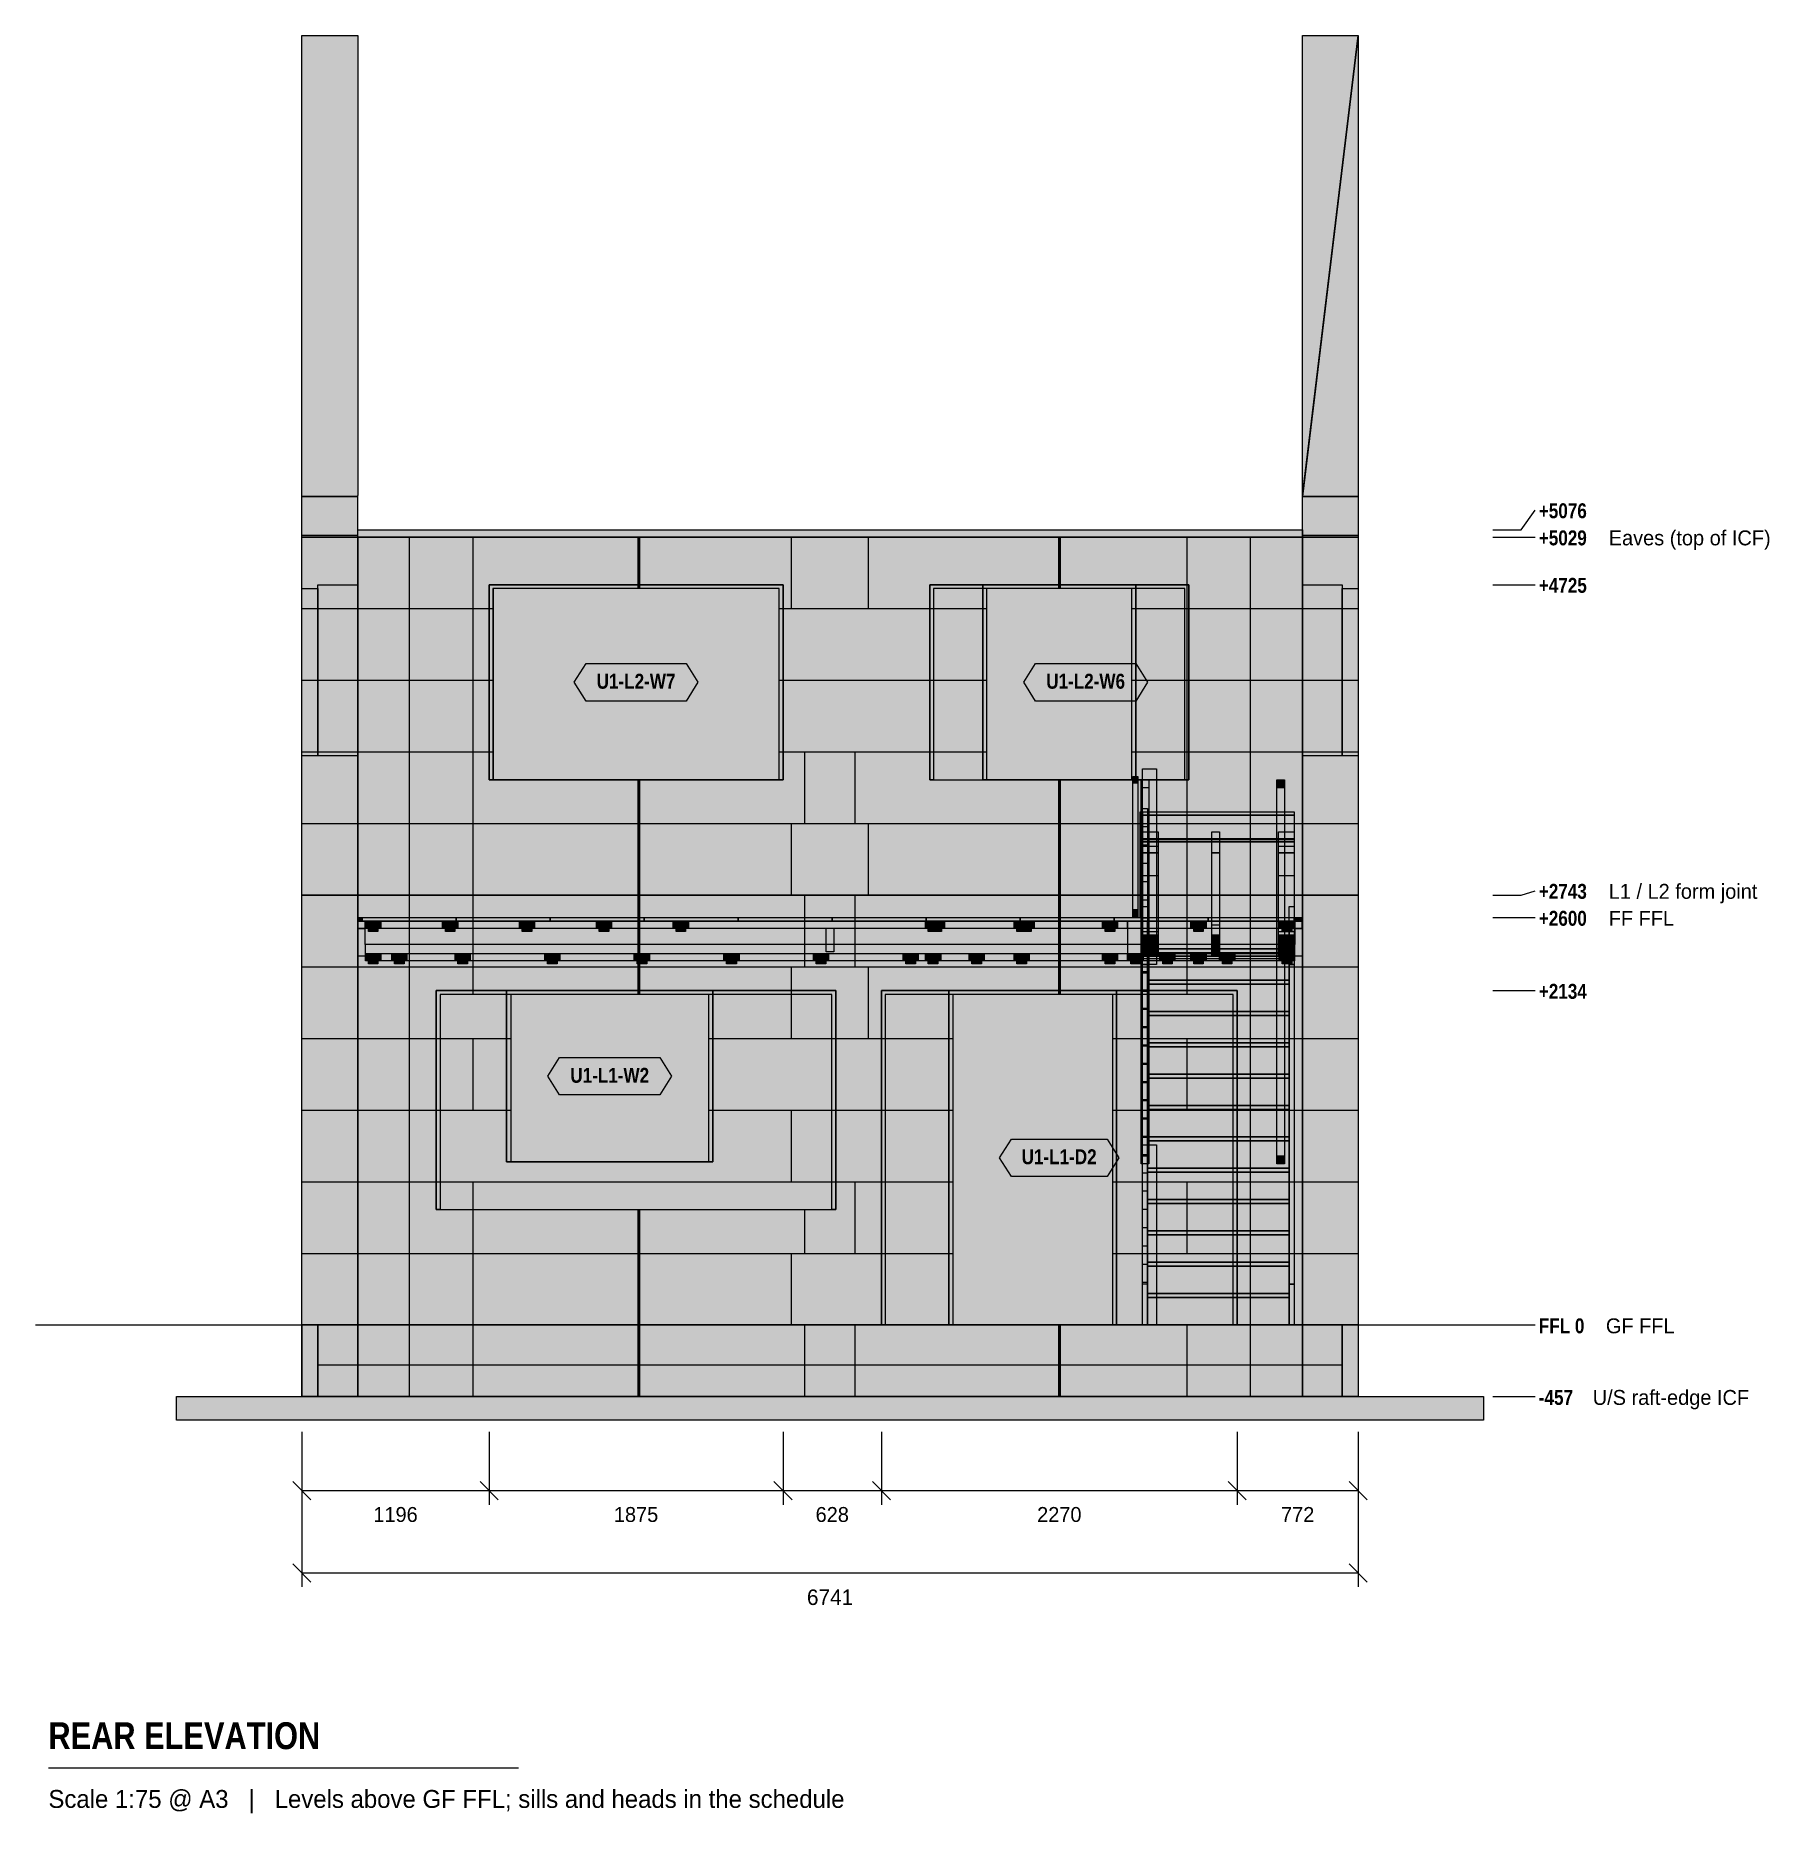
# Model space of a CAD drawing. Header units: millimetres. Extents: x -8440 to 2625, y -3117 to 8230.
import ezdxf
from ezdxf.enums import TextEntityAlignment as Align

# ---------------------------------------------------------------- set-up
doc = ezdxf.new("R2010")
doc.units = ezdxf.units.MM
doc.linetypes.add('DASHED', pattern=[1.524, 1.27, -0.254])
for name, color, linetype in [('FILL-BELOW', 7, 'Continuous'), ('FILL-C_D6C198', 7, 'Continuous'), ('FILL-C_DDC89D', 7, 'Continuous'), ('FILL-C_DEC89D', 7, 'Continuous'), ('FILL-EPS', 7, 'Continuous'), ('FILL-LIGHT', 7, 'Continuous'), ('FILL-TIMBER', 7, 'Continuous'), ('FILL-WHITE', 7, 'Continuous'), ('LINE-C_2E8C94', 7, 'Continuous'), ('LINE-C_337880', 7, 'Continuous'), ('LINE-INK', 7, 'Continuous'), ('LINE-STEEL', 7, 'Continuous'), ('LINE-STEEL-DASH', 7, 'DASHED'), ('LINE-STEEL_GREY', 7, 'Continuous'), ('LINE-TEAL_DK', 7, 'Continuous'), ('LINE-TEAL_DK-DASH', 7, 'DASHED'), ('LINE-TIMBER_DK', 7, 'Continuous'), ('TEXT-INK', 7, 'Continuous'), ('TEXT-STEEL', 7, 'Continuous'), ('TEXT-STEEL_GREY', 7, 'Continuous'), ('TEXT-TEAL_DK', 7, 'Continuous')]:
    doc.layers.add(name, color=color, linetype=linetype)
doc.styles.add('OpenSansCondensed-Bold', font='OpenSansCondensed-Bold.ttf')

msp = doc.modelspace()

# ---------------------------------------------------------------- texts
at = {"layer": 'TEXT-INK'}
for s, height, p in [('1196', 95.2, (-6143, -1257)), ('1875', 95.2, (-4608, -1257)), ('628', 95.2, (-3356, -1257)), ('2270', 95.2, (-1907, -1257)), ('772', 95.2, (-386, -1257)), ('6741', 99.1, (-3370, -1787))]:
    msp.add_text(s, height=height, dxfattribs=at).set_placement(p, align=Align.CENTER)
at = {"layer": 'TEXT-INK', "style": 'OpenSansCondensed-Bold'}
msp.add_text('REAR ELEVATION', height=171.45, dxfattribs=at).set_placement((-8358, -2707))
at = {"layer": 'TEXT-STEEL', "style": 'OpenSansCondensed-Bold'}
for s, p in [('+5076', (1153, 5149)), ('+5029', (1153, 4976)), ('+4725', (1153, 4673)), ('+2743', (1153, 2720)), ('+2600', (1153, 2548)), ('+2134', (1153, 2082)), ('FFL 0', (1153, -53)), ('-457', (1153, -510))]:
    msp.add_text(s, height=95.2, dxfattribs=at).set_placement(p)
at = {"layer": 'TEXT-STEEL'}
for s, height, p in [('Eaves (top of ICF)', 95.25, (1599, 4976)), ('L1 / L2 form joint', 95.25, (1599, 2720)), ('FF FFL', 95.2, (1599, 2548)), ('GF FFL', 95.2, (1581, -53)), ('U/S raft-edge ICF', 95.25, (1497, -510))]:
    msp.add_text(s, height=height, dxfattribs=at).set_placement(p)
at = {"layer": 'TEXT-STEEL_GREY'}
msp.add_text('Scale 1:75 @ A3   |   Levels above GF FFL; sills and heads in the schedule', height=114.3, dxfattribs=at).set_placement((-8358, -3082))
at = {"layer": 'TEXT-TEAL_DK', "style": 'OpenSansCondensed-Bold'}
for s, p in [('U1-L2-W7', (-4608, 4061)), ('U1-L2-W6', (-1739, 4061)), ('U1-L1-W2', (-4776, 1546)), ('U1-L1-D2', (-1908, 1026))]:
    msp.add_text(s, height=95.2, dxfattribs=at).set_placement(p, align=Align.CENTER)

# ---------------------------------------------------------------- hatches: boundary and pattern name
at = {"layer": 'FILL-BELOW', "true_color": 0x8c8c91}
h = msp.add_hatch(color=256, dxfattribs=at)
h.dxf.hatch_style = 1
h.paths.add_polyline_path([(-1376, 3275), (-1376, 3275), (-409, 3275), (-409, 3253), (-409, 3253), (-1376, 3253)])
h = msp.add_hatch(color=256, dxfattribs=at)
h.dxf.hatch_style = 1
h.paths.add_polyline_path([(-1376, 3253), (-1376, 3275), (-409, 3275), (-409, 3275), (-409, 3253), (-1376, 3253)])
h = msp.add_hatch(color=256, dxfattribs=at)
h.dxf.hatch_style = 1
h.paths.add_polyline_path([(-6384, 2600), (-6356, 2600), (-6356, 2600), (-5756, 2600), (-5756, 2600), (-5156, 2600), (-5156, 2600), (-4556, 2600), (-4556, 2600), (-3956, 2600), (-3956, 2600), (-3356, 2600), (-3356, 2600), (-2756, 2600), (-2756, 2600), (-2156, 2600), (-2156, 2600), (-1556, 2600), (-1556, 2600), (-956, 2600), (-956, 2600), (-356, 2600), (-356, 2578), (-956, 2578), (-956, 2578), (-1556, 2578), (-1556, 2578), (-2156, 2578), (-2156, 2578), (-2756, 2578), (-2756, 2578), (-3356, 2578), (-3356, 2578), (-3956, 2578), (-3956, 2578), (-4556, 2578), (-4556, 2578), (-5156, 2578), (-5156, 2578), (-5756, 2578), (-5756, 2578), (-6356, 2578), (-6384, 2578)])
h = msp.add_hatch(color=256, dxfattribs=at)
h.dxf.hatch_style = 1
h.paths.add_polyline_path([(-6384, 2578), (-6384, 2600), (-6356, 2600), (-6356, 2578)])
h = msp.add_hatch(color=256, dxfattribs=at)
h.dxf.hatch_style = 1
h.paths.add_polyline_path([(-6384, 2578), (-6384, 2600), (-6356, 2600), (-6356, 2578)])
h = msp.add_hatch(color=256, dxfattribs=at)
h.dxf.hatch_style = 1
h.paths.add_polyline_path([(-6384, 2578), (-6384, 2600), (-6356, 2600), (-6356, 2578)])
h = msp.add_hatch(color=256, dxfattribs=at)
h.dxf.hatch_style = 1
h.paths.add_polyline_path([(-6384, 2578), (-6384, 2600), (-6356, 2600), (-5756, 2600), (-5756, 2600), (-5156, 2600), (-5156, 2600), (-4556, 2600), (-4556, 2600), (-3956, 2600), (-3956, 2600), (-3356, 2600), (-3356, 2600), (-2756, 2600), (-2756, 2600), (-2156, 2600), (-2156, 2600), (-1556, 2600), (-1556, 2600), (-956, 2600), (-956, 2600), (-356, 2600), (-356, 2578), (-956, 2578), (-956, 2578), (-1556, 2578), (-1556, 2578), (-2156, 2578), (-2156, 2578), (-2756, 2578), (-2756, 2578), (-3356, 2578), (-3356, 2578), (-3956, 2578), (-3956, 2578), (-4556, 2578), (-4556, 2578), (-5156, 2578), (-5156, 2578), (-5756, 2578), (-5756, 2578), (-6356, 2578), (-6356, 2578)])
h = msp.add_hatch(color=256, dxfattribs=at)
h.dxf.hatch_style = 1
h.paths.add_polyline_path([(-6356, 2578), (-6356, 2600), (-5756, 2600), (-5756, 2578)])
h = msp.add_hatch(color=256, dxfattribs=at)
h.dxf.hatch_style = 1
h.paths.add_polyline_path([(-6356, 2578), (-6356, 2600), (-5756, 2600), (-5756, 2578)])
h = msp.add_hatch(color=256, dxfattribs=at)
h.dxf.hatch_style = 1
h.paths.add_polyline_path([(-6356, 2578), (-6356, 2600), (-5756, 2600), (-5756, 2578)])
h = msp.add_hatch(color=256, dxfattribs=at)
h.dxf.hatch_style = 1
h.paths.add_polyline_path([(-6356, 2578), (-6356, 2600), (-5756, 2600), (-5756, 2578)])
h = msp.add_hatch(color=256, dxfattribs=at)
h.dxf.hatch_style = 1
h.paths.add_polyline_path([(-5756, 2578), (-5756, 2600), (-5156, 2600), (-5156, 2578)])
h = msp.add_hatch(color=256, dxfattribs=at)
h.dxf.hatch_style = 1
h.paths.add_polyline_path([(-5756, 2578), (-5756, 2600), (-5156, 2600), (-5156, 2578)])
h = msp.add_hatch(color=256, dxfattribs=at)
h.dxf.hatch_style = 1
h.paths.add_polyline_path([(-5756, 2578), (-5756, 2600), (-5156, 2600), (-5156, 2578)])
h = msp.add_hatch(color=256, dxfattribs=at)
h.dxf.hatch_style = 1
h.paths.add_polyline_path([(-5156, 2578), (-5156, 2600), (-4556, 2600), (-4556, 2578)])
h = msp.add_hatch(color=256, dxfattribs=at)
h.dxf.hatch_style = 1
h.paths.add_polyline_path([(-5156, 2578), (-5156, 2600), (-4556, 2600), (-4556, 2578)])
h = msp.add_hatch(color=256, dxfattribs=at)
h.dxf.hatch_style = 1
h.paths.add_polyline_path([(-5156, 2578), (-5156, 2600), (-4556, 2600), (-4556, 2578)])
h = msp.add_hatch(color=256, dxfattribs=at)
h.dxf.hatch_style = 1
h.paths.add_polyline_path([(-5156, 2578), (-5156, 2600), (-4556, 2600), (-4556, 2578)])
h = msp.add_hatch(color=256, dxfattribs=at)
h.dxf.hatch_style = 1
h.paths.add_polyline_path([(-4556, 2600), (-3956, 2600), (-3956, 2578), (-4556, 2578)])
h = msp.add_hatch(color=256, dxfattribs=at)
h.dxf.hatch_style = 1
h.paths.add_polyline_path([(-4556, 2600), (-3956, 2600), (-3956, 2578), (-4556, 2578)])
h = msp.add_hatch(color=256, dxfattribs=at)
h.dxf.hatch_style = 1
h.paths.add_polyline_path([(-4556, 2600), (-3956, 2600), (-3956, 2578), (-4556, 2578)])
h = msp.add_hatch(color=256, dxfattribs=at)
h.dxf.hatch_style = 1
h.paths.add_polyline_path([(-3956, 2578), (-3956, 2600), (-3356, 2600), (-3356, 2578)])
h = msp.add_hatch(color=256, dxfattribs=at)
h.dxf.hatch_style = 1
h.paths.add_polyline_path([(-3956, 2578), (-3956, 2600), (-3356, 2600), (-3356, 2578)])
h = msp.add_hatch(color=256, dxfattribs=at)
h.dxf.hatch_style = 1
h.paths.add_polyline_path([(-3956, 2578), (-3956, 2600), (-3356, 2600), (-3356, 2578)])
h = msp.add_hatch(color=256, dxfattribs=at)
h.dxf.hatch_style = 1
h.paths.add_polyline_path([(-3956, 2578), (-3956, 2600), (-3356, 2600), (-3356, 2578)])
h = msp.add_hatch(color=256, dxfattribs=at)
h.dxf.hatch_style = 1
h.paths.add_polyline_path([(-3356, 2578), (-3356, 2600), (-2756, 2600), (-2756, 2578)])
h = msp.add_hatch(color=256, dxfattribs=at)
h.dxf.hatch_style = 1
h.paths.add_polyline_path([(-3356, 2578), (-3356, 2600), (-2756, 2600), (-2756, 2578)])
h = msp.add_hatch(color=256, dxfattribs=at)
h.dxf.hatch_style = 1
h.paths.add_polyline_path([(-3356, 2578), (-3356, 2600), (-2756, 2600), (-2756, 2578)])
h = msp.add_hatch(color=256, dxfattribs=at)
h.dxf.hatch_style = 1
h.paths.add_polyline_path([(-2756, 2578), (-2756, 2600), (-2156, 2600), (-2156, 2578)])
h = msp.add_hatch(color=256, dxfattribs=at)
h.dxf.hatch_style = 1
h.paths.add_polyline_path([(-2756, 2600), (-2156, 2600), (-2156, 2578), (-2756, 2578)])
h = msp.add_hatch(color=256, dxfattribs=at)
h.dxf.hatch_style = 1
h.paths.add_polyline_path([(-2756, 2578), (-2756, 2600), (-2156, 2600), (-2156, 2578)])
h = msp.add_hatch(color=256, dxfattribs=at)
h.dxf.hatch_style = 1
h.paths.add_polyline_path([(-2756, 2578), (-2756, 2600), (-2156, 2600), (-2156, 2578)])
h = msp.add_hatch(color=256, dxfattribs=at)
h.dxf.hatch_style = 1
h.paths.add_polyline_path([(-2156, 2600), (-1556, 2600), (-1556, 2578), (-2156, 2578)])
h = msp.add_hatch(color=256, dxfattribs=at)
h.dxf.hatch_style = 1
h.paths.add_polyline_path([(-2156, 2578), (-2156, 2600), (-1556, 2600), (-1556, 2578)])
h = msp.add_hatch(color=256, dxfattribs=at)
h.dxf.hatch_style = 1
h.paths.add_polyline_path([(-2156, 2578), (-2156, 2600), (-1556, 2600), (-1556, 2578)])
h = msp.add_hatch(color=256, dxfattribs=at)
h.dxf.hatch_style = 1
h.paths.add_polyline_path([(-1556, 2600), (-956, 2600), (-956, 2578), (-1556, 2578)])
h = msp.add_hatch(color=256, dxfattribs=at)
h.dxf.hatch_style = 1
h.paths.add_polyline_path([(-1556, 2578), (-1556, 2600), (-1556, 2600), (-1376, 2600), (-1376, 2600), (-1376, 2578), (-1376, 2578), (-1556, 2578)])
h = msp.add_hatch(color=256, dxfattribs=at)
h.dxf.hatch_style = 1
h.paths.add_polyline_path([(-1556, 2600), (-956, 2600), (-956, 2578), (-1556, 2578)])
h = msp.add_hatch(color=256, dxfattribs=at)
h.dxf.hatch_style = 1
h.paths.add_polyline_path([(-1556, 2600), (-956, 2600), (-956, 2578), (-1556, 2578)])
h = msp.add_hatch(color=256, dxfattribs=at)
h.dxf.hatch_style = 1
h.paths.add_polyline_path([(-1376, 2578), (-1376, 2600), (-956, 2600), (-956, 2600), (-409, 2600), (-409, 2578), (-956, 2578), (-956, 2578), (-1376, 2578)])
h = msp.add_hatch(color=256, dxfattribs=at)
h.dxf.hatch_style = 1
h.paths.add_polyline_path([(-1376, 2600), (-1376, 2600), (-956, 2600), (-956, 2600), (-409, 2600), (-409, 2578), (-956, 2578), (-956, 2578), (-1376, 2578)])
h = msp.add_hatch(color=256, dxfattribs=at)
h.dxf.hatch_style = 1
h.paths.add_polyline_path([(-956, 2600), (-356, 2600), (-356, 2578), (-956, 2578)])
h = msp.add_hatch(color=256, dxfattribs=at)
h.dxf.hatch_style = 1
h.paths.add_polyline_path([(-956, 2600), (-356, 2600), (-356, 2578), (-956, 2578)])
h = msp.add_hatch(color=256, dxfattribs=at)
h.dxf.hatch_style = 1
h.paths.add_polyline_path([(-409, 2578), (-409, 2600), (-356, 2600), (-356, 2578)])
at = {"layer": 'FILL-C_D6C198', "true_color": 0xd6c198}
h = msp.add_hatch(color=256, dxfattribs=at)
h.dxf.hatch_style = 1
h.paths.add_polyline_path([(-1391, 3083), (-1376, 3083), (-1376, 2600), (-1391, 2600)])
at = {"layer": 'FILL-C_DDC89D', "true_color": 0xddc89d}
h = msp.add_hatch(color=256, dxfattribs=at)
h.dxf.hatch_style = 1
h.paths.add_polyline_path([(-1376, 260), (-1376, 2671), (-1344, 2671), (-1344, 260)])
h = msp.add_hatch(color=256, dxfattribs=at)
h.dxf.hatch_style = 1
h.paths.add_polyline_path([(-441, 260), (-441, 2671), (-409, 2671), (-409, 260)])
at = {"layer": 'FILL-C_DEC89D', "true_color": 0xdec89d}
h = msp.add_hatch(color=256, dxfattribs=at)
h.dxf.hatch_style = 1
h.paths.add_polyline_path([(-1385, 1078), (-1385, 1078), (-1385, 3480), (-1335, 3480), (-1335, 1078)])
h = msp.add_hatch(color=256, dxfattribs=at)
h.dxf.hatch_style = 1
h.paths.add_polyline_path([(-1385, 3430), (-1335, 3430), (-1335, 1028), (-1335, 1028), (-1385, 1028)])
h = msp.add_hatch(color=256, dxfattribs=at)
h.dxf.hatch_style = 1
h.paths.add_polyline_path([(-519, 1078), (-519, 1078), (-519, 3480), (-469, 3480), (-469, 1078)])
h = msp.add_hatch(color=256, dxfattribs=at)
h.dxf.hatch_style = 1
h.paths.add_polyline_path([(-519, 3430), (-469, 3430), (-469, 1028), (-469, 1028), (-519, 1028)])
h = msp.add_hatch(color=256, dxfattribs=at)
h.dxf.hatch_style = 1
h.paths.add_polyline_path([(-1376, 2487), (-1376, 3148), (-1276, 3148), (-1276, 2487)])
h = msp.add_hatch(color=256, dxfattribs=at)
h.dxf.hatch_style = 1
h.paths.add_polyline_path([(-1376, 2353), (-1376, 3098), (-409, 3098), (-409, 3098), (-409, 2353)])
h = msp.add_hatch(color=256, dxfattribs=at)
h.dxf.hatch_style = 1
h.paths.add_polyline_path([(-1376, 3083), (-409, 3083), (-409, 2338), (-409, 2338), (-1376, 2338)])
h = msp.add_hatch(color=256, dxfattribs=at)
h.dxf.hatch_style = 1
h.paths.add_polyline_path([(-933, 2487), (-933, 2487), (-933, 2487), (-933, 3148), (-885, 3148), (-885, 3148), (-885, 3148), (-885, 2487)])
h = msp.add_hatch(color=256, dxfattribs=at)
h.dxf.hatch_style = 1
h.paths.add_polyline_path([(-509, 2487), (-509, 2487), (-509, 3148), (-409, 3148), (-409, 3148), (-409, 3148), (-409, 3148), (-409, 3148), (-409, 2487), (-509, 2487), (-509, 2487), (-509, 2487)])
h = msp.add_hatch(color=256, dxfattribs=at)
h.dxf.hatch_style = 1
h.paths.add_polyline_path([(-1376, 3014), (-1376, 3014), (-1376, 3014), (-1276, 3014), (-1276, 2353), (-1276, 2353), (-1276, 2353), (-1276, 2353), (-1376, 2353), (-1376, 3014)])
h = msp.add_hatch(color=256, dxfattribs=at)
h.dxf.hatch_style = 1
h.paths.add_polyline_path([(-933, 3014), (-885, 3014), (-885, 2353), (-933, 2353)])
h = msp.add_hatch(color=256, dxfattribs=at)
h.dxf.hatch_style = 1
h.paths.add_polyline_path([(-509, 3014), (-409, 3014), (-409, 2353), (-509, 2353)])
h = msp.add_hatch(color=256, dxfattribs=at)
h.dxf.hatch_style = 1
h.paths.add_polyline_path([(-1376, 2301), (-1344, 2301), (-1344, 0), (-1344, 0), (-1376, 0), (-1376, 2301)])
h = msp.add_hatch(color=256, dxfattribs=at)
h.dxf.hatch_style = 1
h.paths.add_polyline_path([(-441, 2301), (-409, 2301), (-409, 0), (-409, 0), (-441, 0), (-441, 2301)])
at = {"layer": 'FILL-EPS', "true_color": 0xbae9e9}
h = msp.add_hatch(color=256, dxfattribs=at)
h.dxf.hatch_style = 1
h.paths.add_polyline_path([(-6740, 8230), (-6384, 8230), (-6384, 8164), (-6384, 8164), (-6384, 5295), (-6385, 5295), (-6385, 5288), (-6740, 5288), (-6740, 5288), (-6740, 8230)])
h = msp.add_hatch(color=256, dxfattribs=at)
h.dxf.hatch_style = 1
h.paths.add_polyline_path([(-356, 8230), (-356, 8230), (0, 8230), (0, 8230), (0, 5288), (-355, 5288), (-355, 5293), (-355, 5293), (-340, 5419), (-340, 5419), (-355, 5295), (-355, 5295), (-356, 5295), (-356, 8230)])
h = msp.add_hatch(color=256, dxfattribs=at)
h.dxf.hatch_style = 1
h.paths.add_polyline_path([(-355, 5288), (-355, 5295), (0, 8230)])
h = msp.add_hatch(color=256, dxfattribs=at)
h.dxf.hatch_style = 1
h.paths.add_polyline_path([(-6740, 5039), (-6740, 5039), (-6740, 5288), (-6385, 5288), (-6385, 5288), (-6385, 5288), (-6385, 5039), (-6740, 5039)])
at = {"layer": 'FILL-EPS', "true_color": 0xccffff}
h = msp.add_hatch(color=256, dxfattribs=at)
h.dxf.hatch_style = 1
h.paths.add_polyline_path([(-6740, 2743), (-6740, 2743), (-6740, 4214), (-6740, 4214), (-6740, 4214), (-6740, 5288), (-6740, 5288), (-6740, 5288), (-6385, 5288), (-6385, 5031), (-6384, 5031), (-6384, 4214), (-6384, 4214), (-6384, 2743), (-6384, 2743)])
h = msp.add_hatch(color=256, dxfattribs=at)
h.dxf.hatch_style = 1
h.paths.add_polyline_path([(-6740, 5288), (-6740, 5288), (-6385, 5288), (-6385, 5029), (-6384, 5029), (-6384, 4214), (-6384, 4213), (-6384, 4213), (-6384, 4213), (-6384, 4213), (-6384, 2743), (-6384, 2743), (-6740, 2743), (-6740, 4213), (-6740, 4213), (-6740, 5288), (-6740, 5288), (-6740, 5288), (-6740, 5288)])
h = msp.add_hatch(color=256, dxfattribs=at)
h.dxf.hatch_style = 1
h.paths.add_polyline_path([(-6740, 2743), (-6740, 2743), (-6740, 4214), (-6740, 4214), (-6740, 4214), (-6740, 5288), (-6740, 5288), (-6740, 5288), (-6385, 5288), (-6385, 5029), (-6384, 5029), (-6384, 5029), (-6384, 4214), (-6384, 4214), (-6384, 4214), (-6384, 4214), (-6384, 2743)])
h = msp.add_hatch(color=256, dxfattribs=at)
h.dxf.hatch_style = 1
h.paths.add_polyline_path([(-6740, 5288), (-6740, 5288), (-6385, 5288), (-6385, 5031), (-6384, 5031), (-6384, 5029), (-6384, 5029), (-6384, 4214), (-6384, 4214), (-6384, 4214), (-6384, 2743), (-6384, 2743), (-6384, 2743), (-6384, 2742), (-6384, 2743), (-6740, 2743), (-6740, 4213), (-6740, 4213), (-6740, 5288), (-6740, 5288), (-6740, 5288), (-6740, 5288)])
h = msp.add_hatch(color=256, dxfattribs=at)
h.dxf.hatch_style = 1
h.paths.add_polyline_path([(-356, 2742), (-356, 5029), (-356, 5029), (-356, 5031), (-355, 5031), (-355, 5288), (0, 5288), (0, 4214), (0, 2743), (-356, 2743)])
h = msp.add_hatch(color=256, dxfattribs=at)
h.dxf.hatch_style = 1
h.paths.add_polyline_path([(-356, 4213), (-356, 5029), (-356, 5029), (-355, 5029), (-355, 5288), (0, 5288), (0, 5288), (0, 4213), (0, 4213), (0, 4213), (0, 4213), (0, 4212), (0, 2743), (-356, 2743)])
h = msp.add_hatch(color=256, dxfattribs=at)
h.dxf.hatch_style = 1
h.paths.add_polyline_path([(-356, 2743), (-356, 4212), (-356, 4213), (-356, 4213), (-356, 4214), (-356, 5029), (-355, 5029), (-355, 5288), (0, 5288), (0, 4214), (0, 4213), (0, 4213), (0, 2743)])
h = msp.add_hatch(color=256, dxfattribs=at)
h.dxf.hatch_style = 1
h.paths.add_polyline_path([(-356, 2743), (-356, 4214), (-356, 4216), (-356, 4216), (-356, 5029), (-356, 5029), (-356, 5029), (-356, 5031), (-355, 5031), (-355, 5288), (0, 5288), (0, 4213), (0, 4213), (0, 2743), (-356, 2743)])
at = {"layer": 'FILL-EPS', "true_color": 0xbae9e9}
h = msp.add_hatch(color=256, dxfattribs=at)
h.dxf.hatch_style = 1
h.paths.add_polyline_path([(-355, 5288), (0, 5288), (0, 5288), (0, 5288), (0, 5288), (0, 5039), (-106, 5039), (-106, 5039), (-106, 5039), (-355, 5039)])
at = {"layer": 'FILL-EPS', "true_color": 0xccffff}
h = msp.add_hatch(color=256, dxfattribs=at)
h.dxf.hatch_style = 1
h.paths.add_polyline_path([(-6740, 5039), (-6385, 5039), (-6385, 5029), (-6384, 5029), (-6384, 4213), (-6384, 4213), (-6384, 4213), (-6384, 2743), (-6384, 2743), (-6740, 2743), (-6740, 4213), (-6740, 4213), (-6740, 5039), (-6740, 5039)])
h = msp.add_hatch(color=256, dxfattribs=at)
h.dxf.hatch_style = 1
h.paths.add_polyline_path([(-6740, 2743), (-6740, 2743), (-6740, 4213), (-6740, 4213), (-6740, 4213), (-6740, 5039), (-6385, 5039), (-6385, 5028), (-6384, 5029), (-6384, 4213), (-6384, 4213), (-6384, 2743)])
h = msp.add_hatch(color=256, dxfattribs=at)
h.dxf.hatch_style = 1
h.paths.add_polyline_path([(-6386, 5029), (-6384, 5029), (-6386, 5029), (-6386, 5029), (-6386, 5029)])
h = msp.add_hatch(color=256, dxfattribs=at)
h.dxf.hatch_style = 1
h.paths.add_polyline_path([(-6386, 5029), (-6386, 5029), (-6386, 5029), (-6384, 5029)])
h = msp.add_hatch(color=256, dxfattribs=at)
h.dxf.hatch_style = 1
h.paths.add_polyline_path([(-6384, 5029), (-356, 5029), (-356, 2743), (-6384, 2743)])
h.paths.add_polyline_path([(-2709, 4700), (-2709, 3480), (-1444, 3480), (-1444, 4700)], flags=0)
h.paths.add_polyline_path([(-5521, 4700), (-5521, 3480), (-3695, 3480), (-3695, 4700)], flags=0)
h = msp.add_hatch(color=256, dxfattribs=at)
h.dxf.hatch_style = 1
h.paths.add_polyline_path([(-6384, 5029), (-356, 5029), (-356, 2743), (-6384, 2743)])
h.paths.add_polyline_path([(-2734, 3480), (-1419, 3480), (-1419, 4725), (-2734, 4725)], flags=0)
h.paths.add_polyline_path([(-5546, 3480), (-3670, 3480), (-3670, 4725), (-5546, 4725)], flags=0)
h = msp.add_hatch(color=256, dxfattribs=at)
h.dxf.hatch_style = 1
h.paths.add_polyline_path([(-6384, 5029), (-356, 5029), (-356, 2743), (-6384, 2743)])
h.paths.add_polyline_path([(-2396, 4725), (-2396, 3480), (-1081, 3480), (-1081, 4725)], flags=0)
h.paths.add_polyline_path([(-5545, 4725), (-5545, 3480), (-3670, 3480), (-3670, 4725)], flags=0)
h = msp.add_hatch(color=256, dxfattribs=at)
h.dxf.hatch_style = 1
h.paths.add_polyline_path([(-6384, 5029), (-356, 5029), (-356, 2743), (-6384, 2743)])
h.paths.add_polyline_path([(-2371, 3480), (-1105, 3480), (-1105, 4700), (-2371, 4700)], flags=0)
h.paths.add_polyline_path([(-5520, 3480), (-3694, 3480), (-3694, 4700), (-5520, 4700)], flags=0)
h = msp.add_hatch(color=256, dxfattribs=at)
h.dxf.hatch_style = 1
h.paths.add_polyline_path([(-356, 5029), (-355, 5028), (-355, 5039), (0, 5039), (0, 4214), (0, 4214), (0, 4214), (0, 4214), (0, 4213), (0, 2743), (0, 2743), (-356, 2743), (-356, 4213), (-356, 4214), (-356, 5029)])
h = msp.add_hatch(color=256, dxfattribs=at)
h.dxf.hatch_style = 1
h.paths.add_polyline_path([(-356, 2743), (-356, 4213), (-356, 4213), (-356, 4213), (-356, 4214), (-356, 5029), (-355, 5029), (-355, 5039), (0, 5039), (0, 4213), (0, 4213), (0, 2743)])
h = msp.add_hatch(color=256, dxfattribs=at)
h.dxf.hatch_style = 1
h.paths.add_polyline_path([(-356, 5029), (-354, 5029), (-354, 5029), (-354, 5029), (-354, 5029)])
h = msp.add_hatch(color=256, dxfattribs=at)
h.dxf.hatch_style = 1
h.paths.add_polyline_path([(-356, 5029), (-354, 5029), (-354, 5029), (-354, 5029), (-354, 5029)])
h = msp.add_hatch(color=256, dxfattribs=at)
h.dxf.hatch_style = 1
h.paths.add_polyline_path([(0, 5039), (0, 5040), (0, 5039)])
h = msp.add_hatch(color=256, dxfattribs=at)
h.dxf.hatch_style = 1
h.paths.add_polyline_path([(-6740, 3633), (-6740, 3633), (-6740, 4700), (-6639, 4700), (-6639, 4700), (-6639, 3633)])
h = msp.add_hatch(color=256, dxfattribs=at)
h.dxf.hatch_style = 1
h.paths.add_polyline_path([(-6740, 4700), (-6639, 4700), (-6639, 3633), (-6639, 3633), (-6740, 3633), (-6740, 4700)])
h = msp.add_hatch(color=256, dxfattribs=at)
h.dxf.hatch_style = 1
h.paths.add_polyline_path([(-6639, 3633), (-6639, 4725), (-6639, 4725), (-6639, 4725), (-6384, 4725), (-6384, 3897), (-6384, 3897), (-6384, 3633)])
h = msp.add_hatch(color=256, dxfattribs=at)
h.dxf.hatch_style = 1
h.paths.add_polyline_path([(-6639, 4725), (-6384, 4725), (-6384, 3633), (-6639, 3633), (-6639, 4725), (-6639, 4725)])
h = msp.add_hatch(color=256, dxfattribs=at)
h.dxf.hatch_style = 1
h.paths.add_polyline_path([(-5546, 4725), (-3670, 4725), (-3670, 3480), (-3695, 3480), (-3695, 4700), (-5521, 4700), (-5521, 3480), (-5546, 3480)])
h = msp.add_hatch(color=256, dxfattribs=at)
h.dxf.hatch_style = 1
h.paths.add_polyline_path([(-5545, 4725), (-3670, 4725), (-3670, 3480), (-3694, 3480), (-3694, 4700), (-5520, 4700), (-5520, 3480), (-5545, 3480)])
h = msp.add_hatch(color=256, dxfattribs=at)
h.dxf.hatch_style = 1
h.paths.add_polyline_path([(-2734, 4725), (-1419, 4725), (-1419, 3480), (-1444, 3480), (-1444, 4700), (-2709, 4700), (-2709, 3480), (-2734, 3480)])
h = msp.add_hatch(color=256, dxfattribs=at)
h.dxf.hatch_style = 1
h.paths.add_polyline_path([(-2396, 4725), (-1081, 4725), (-1081, 3480), (-1105, 3480), (-1105, 4700), (-2371, 4700), (-2371, 3480), (-2396, 3480)])
h = msp.add_hatch(color=256, dxfattribs=at)
h.dxf.hatch_style = 1
h.paths.add_polyline_path([(-356, 3633), (-356, 4725), (-101, 4725), (-101, 3633)])
h = msp.add_hatch(color=256, dxfattribs=at)
h.dxf.hatch_style = 1
h.paths.add_polyline_path([(-356, 4725), (-101, 4725), (-101, 3633), (-356, 3633)])
h = msp.add_hatch(color=256, dxfattribs=at)
h.dxf.hatch_style = 1
h.paths.add_polyline_path([(-101, 3633), (-101, 3633), (-101, 4700), (0, 4700), (0, 4700), (0, 3633), (-101, 3633), (-101, 3633)])
h = msp.add_hatch(color=256, dxfattribs=at)
h.dxf.hatch_style = 1
h.paths.add_polyline_path([(-101, 4700), (-101, 4700), (0, 4700), (0, 3633), (0, 3633), (-101, 3633)])
h = msp.add_hatch(color=256, dxfattribs=at)
h.dxf.hatch_style = 1
h.paths.add_polyline_path([(-6740, 0), (-6740, 0), (-6740, 0), (-6740, 2743), (-6384, 2743), (-6384, 2745), (-6384, 2745), (-6384, 0), (-6384, 0), (-6384, 0), (-6384, 0)])
h = msp.add_hatch(color=256, dxfattribs=at)
h.dxf.hatch_style = 1
h.paths.add_polyline_path([(-6740, 2743), (-6384, 2743), (-6384, 0), (-6740, 0)])
h = msp.add_hatch(color=256, dxfattribs=at)
h.dxf.hatch_style = 1
h.paths.add_polyline_path([(-6740, 2743), (-6384, 2743), (-6384, 0), (-6384, 0), (-6740, 0), (-6740, 2743)])
h = msp.add_hatch(color=256, dxfattribs=at)
h.dxf.hatch_style = 1
h.paths.add_polyline_path([(-6740, 0), (-6740, 0), (-6740, 2743), (-6384, 2743), (-6384, 2743), (-6384, 0)])
h = msp.add_hatch(color=256, dxfattribs=at)
h.dxf.hatch_style = 1
h.paths.add_polyline_path([(-6740, 2743), (-6384, 2743), (-6384, 2743), (-6384, 2743), (-6384, 2743), (-6384, 0), (-6384, 0), (-6384, 0), (-6384, -2), (-6384, -2), (-6384, 0), (-6740, 0), (-6740, 2743)])
h = msp.add_hatch(color=256, dxfattribs=at)
h.dxf.hatch_style = 1
h.paths.add_polyline_path([(-6740, 0), (-6740, 2743), (-6384, 2743), (-6384, 0)])
h = msp.add_hatch(color=256, dxfattribs=at)
h.dxf.hatch_style = 1
h.paths.add_polyline_path([(-6386, 2743), (-6386, 2743), (-6386, 2743), (-6386, 2744), (-6384, 2743)])
h = msp.add_hatch(color=256, dxfattribs=at)
h.dxf.hatch_style = 1
h.paths.add_polyline_path([(-6386, 2743), (-6386, 2743), (-6384, 2743)])
h = msp.add_hatch(color=256, dxfattribs=at)
h.dxf.hatch_style = 1
h.paths.add_polyline_path([(-6384, 2743), (-356, 2743), (-356, 0), (-1566, 0), (-1566, 2109), (-2586, 2109), (-2586, 0), (-6384, 0)])
h.paths.add_polyline_path([(-5858, 2109), (-5858, 737), (-3358, 737), (-3358, 2109)], flags=0)
h = msp.add_hatch(color=256, dxfattribs=at)
h.dxf.hatch_style = 1
h.paths.add_polyline_path([(-6384, 0), (-6384, 2743), (-356, 2743), (-356, 0), (-1541, 0), (-1541, 2134), (-2611, 2134), (-2611, 0)])
h.paths.add_polyline_path([(-5883, 2134), (-5883, 737), (-3333, 737), (-3333, 2134)], flags=0)
h = msp.add_hatch(color=256, dxfattribs=at)
h.dxf.hatch_style = 1
h.paths.add_polyline_path([(-6384, 2743), (-356, 2743), (-356, 0), (-772, 0), (-772, 2134), (-3042, 2134), (-3042, 0), (-6384, 0)])
h.paths.add_polyline_path([(-5434, 2134), (-5434, 1042), (-4118, 1042), (-4118, 2134)], flags=0)
h = msp.add_hatch(color=256, dxfattribs=at)
h.dxf.hatch_style = 1
h.paths.add_polyline_path([(-6384, 0), (-6384, 2743), (-356, 2743), (-356, 0), (-797, 0), (-797, 2109), (-3018, 2109), (-3018, 0)])
h.paths.add_polyline_path([(-5408, 1042), (-4143, 1042), (-4143, 2109), (-5408, 2109)], flags=0)
h = msp.add_hatch(color=256, dxfattribs=at)
h.dxf.hatch_style = 1
h.paths.add_polyline_path([(-356, 2745), (-356, 2743), (0, 2743), (0, 0), (0, 0), (0, 0), (-356, 0), (-356, 0), (-356, 0), (-356, 2743), (-356, 2743), (-356, 2743), (-356, 2745)])
h = msp.add_hatch(color=256, dxfattribs=at)
h.dxf.hatch_style = 1
h.paths.add_polyline_path([(-356, 2743), (-354, 2744), (-354, 2744), (-354, 2743)])
h = msp.add_hatch(color=256, dxfattribs=at)
h.dxf.hatch_style = 1
h.paths.add_polyline_path([(-356, 2743), (-356, 2743), (0, 2743), (0, 0), (-356, 0), (-356, 2743)])
h = msp.add_hatch(color=256, dxfattribs=at)
h.dxf.hatch_style = 1
h.paths.add_polyline_path([(-356, -2), (-356, -2), (-356, 2743), (-356, 2743), (-356, 2743), (0, 2743), (0, 2743), (0, 0), (-356, 0)])
h = msp.add_hatch(color=256, dxfattribs=at)
h.dxf.hatch_style = 1
h.paths.add_polyline_path([(-356, 2743), (-356, 2743), (-356, 2743), (0, 2743), (0, 0), (0, 0), (0, 0), (-356, 0)])
h = msp.add_hatch(color=256, dxfattribs=at)
h.dxf.hatch_style = 1
h.paths.add_polyline_path([(-356, 0), (-356, 2743), (0, 2743), (0, 2743), (0, 0)])
h = msp.add_hatch(color=256, dxfattribs=at)
h.dxf.hatch_style = 1
h.paths.add_polyline_path([(-356, 0), (-356, 0), (-356, 2743), (0, 2743), (0, 2743), (0, 2743), (0, 0)])
h = msp.add_hatch(color=256, dxfattribs=at)
h.dxf.hatch_style = 1
h.paths.add_polyline_path([(-356, 2743), (-354, 2743), (-354, 2743)])
h = msp.add_hatch(color=256, dxfattribs=at)
h.dxf.hatch_style = 1
h.paths.add_polyline_path([(-5883, 2134), (-3333, 2134), (-3333, 2134), (-3333, 737), (-3358, 737), (-3358, 737), (-3358, 2109), (-5858, 2109), (-5858, 737), (-5883, 737), (-5883, 737)])
h = msp.add_hatch(color=256, dxfattribs=at)
h.dxf.hatch_style = 1
h.paths.add_polyline_path([(-5434, 2134), (-5434, 2134), (-4118, 2134), (-4118, 1042), (-4143, 1042), (-4143, 2109), (-5408, 2109), (-5408, 1042), (-5408, 1042), (-5434, 1042)])
h = msp.add_hatch(color=256, dxfattribs=at)
h.dxf.hatch_style = 1
h.paths.add_polyline_path([(-3042, 2134), (-3042, 2134), (-3042, 2134), (-772, 2134), (-772, 2134), (-772, 0), (-772, 0), (-797, 0), (-797, 2109), (-3018, 2109), (-3018, 0), (-3018, 0), (-3018, 0), (-3018, 0), (-3042, 0)])
h = msp.add_hatch(color=256, dxfattribs=at)
h.dxf.hatch_style = 1
h.paths.add_polyline_path([(-2611, 2134), (-1541, 2134), (-1541, 2134), (-1541, 0), (-1566, 0), (-1566, 2109), (-2586, 2109), (-2586, 0), (-2611, 0), (-2611, 0)])
at = {"layer": 'FILL-EPS', "true_color": 0xc0f0f0}
h = msp.add_hatch(color=256, dxfattribs=at)
h.dxf.hatch_style = 1
h.paths.add_polyline_path([(-6741, 0), (-6741, 0), (-6741, 2), (-6741, 2), (-6741, 2), (-6740, 2), (-6740, 2), (-6740, -457), (-6740, -457), (-6740, -459), (-6740, -459), (-6740, -459), (-6740, -459), (-6740, -459), (-6741, -459)])
h = msp.add_hatch(color=256, dxfattribs=at)
h.dxf.hatch_style = 1
h.paths.add_polyline_path([(-6741, 0), (-6741, 2), (-6741, 2), (-6741, 2), (-6740, 2), (-6740, 2), (-6740, 0), (-6740, 0), (-6740, -457), (-6740, -457), (-6740, -459), (-6740, -459), (-6740, -459), (-6740, -459), (-6740, -459), (-6741, -459), (-6741, 0)])
at = {"layer": 'FILL-EPS', "true_color": 0xccffff}
h = msp.add_hatch(color=256, dxfattribs=at)
h.dxf.hatch_style = 1
h.paths.add_polyline_path([(-6740, -457), (-6740, 0), (-6384, 0), (-6384, -457)])
h = msp.add_hatch(color=256, dxfattribs=at)
h.dxf.hatch_style = 1
h.paths.add_polyline_path([(-6740, -457), (-6740, -457), (-6740, 0), (-6638, 0), (-6638, 0), (-6638, -457)])
h = msp.add_hatch(color=256, dxfattribs=at)
h.dxf.hatch_style = 1
h.paths.add_polyline_path([(-6740, 0), (-6638, 0), (-6638, -457), (-6638, -457), (-6740, -457), (-6740, 0)])
h = msp.add_hatch(color=256, dxfattribs=at)
h.dxf.hatch_style = 1
h.paths.add_polyline_path([(-6740, -457), (-6740, -457), (-6740, 0), (-6638, 0), (-6638, 0), (-6638, -457)])
h = msp.add_hatch(color=256, dxfattribs=at)
h.dxf.hatch_style = 1
h.paths.add_polyline_path([(-6740, 0), (-6638, 0), (-6638, -457), (-6638, -457), (-6740, -457), (-6740, 0)])
h = msp.add_hatch(color=256, dxfattribs=at)
h.dxf.hatch_style = 1
h.paths.add_polyline_path([(-6740, 0), (-6384, 0), (-6384, -457), (-6740, -457), (-6740, 0)])
h = msp.add_hatch(color=256, dxfattribs=at)
h.dxf.hatch_style = 1
h.paths.add_polyline_path([(-6638, 0), (-6384, 0), (-6384, -457), (-6638, -457)])
h = msp.add_hatch(color=256, dxfattribs=at)
h.dxf.hatch_style = 1
h.paths.add_polyline_path([(-6638, -457), (-6638, -457), (-6638, 0), (-6384, 0), (-6384, 0), (-6384, -457)])
h = msp.add_hatch(color=256, dxfattribs=at)
h.dxf.hatch_style = 1
h.paths.add_polyline_path([(-6384, -457), (-6384, 0), (-356, 0), (-356, 0), (-356, 0), (-356, -457)])
h = msp.add_hatch(color=256, dxfattribs=at)
h.dxf.hatch_style = 1
h.paths.add_polyline_path([(-6384, 0), (-6384, 0), (-356, 0), (-356, -457), (-356, -457), (-6384, -457), (-6384, 0)])
h = msp.add_hatch(color=256, dxfattribs=at)
h.dxf.hatch_style = 1
h.paths.add_polyline_path([(-6384, -457), (-6384, 0), (-356, 0), (-356, 0), (-356, 0), (-356, -457)])
h = msp.add_hatch(color=256, dxfattribs=at)
h.dxf.hatch_style = 1
h.paths.add_polyline_path([(-6384, 0), (-356, 0), (-356, -457), (-6384, -457), (-6384, 0)])
h = msp.add_hatch(color=256, dxfattribs=at)
h.dxf.hatch_style = 1
h.paths.add_polyline_path([(-356, -457), (-356, 0), (0, 0), (0, 0), (0, -457)])
h = msp.add_hatch(color=256, dxfattribs=at)
h.dxf.hatch_style = 1
h.paths.add_polyline_path([(-356, 0), (-102, 0), (-102, -457), (-356, -457), (-356, 0)])
h = msp.add_hatch(color=256, dxfattribs=at)
h.dxf.hatch_style = 1
h.paths.add_polyline_path([(-356, -457), (-356, -457), (-356, 0), (-102, 0), (-102, 0), (-102, -457), (-356, -457)])
h = msp.add_hatch(color=256, dxfattribs=at)
h.dxf.hatch_style = 1
h.paths.add_polyline_path([(-356, 0), (0, 0), (0, -457), (0, -457), (-356, -457)])
h = msp.add_hatch(color=256, dxfattribs=at)
h.dxf.hatch_style = 1
h.paths.add_polyline_path([(-102, -457), (-102, -457), (-102, 0), (0, 0), (0, 0), (0, 0), (0, 0), (0, -457), (-102, -457), (-102, -457), (-102, -457)])
h = msp.add_hatch(color=256, dxfattribs=at)
h.dxf.hatch_style = 1
h.paths.add_polyline_path([(-102, 0), (0, 0), (0, -457), (0, -457), (-102, -457)])
h = msp.add_hatch(color=256, dxfattribs=at)
h.dxf.hatch_style = 1
h.paths.add_polyline_path([(-102, 0), (0, 0), (0, -457), (0, -457), (-102, -457)])
h = msp.add_hatch(color=256, dxfattribs=at)
h.dxf.hatch_style = 1
h.paths.add_polyline_path([(-102, -457), (-102, -457), (-102, 0), (0, 0), (0, 0), (0, 0), (0, 0), (0, -457), (-102, -457), (-102, -457), (-102, -457)])
at = {"layer": 'FILL-LIGHT', "true_color": 0xd9d9d9}
h = msp.add_hatch(color=256, dxfattribs=at)
h.dxf.hatch_style = 1
h.paths.add_polyline_path([(-6384, 5029), (-6384, 5076), (-356, 5076), (-356, 5029)])
h = msp.add_hatch(color=256, dxfattribs=at)
h.dxf.hatch_style = 1
h.paths.add_polyline_path([(-6384, 5029), (-6384, 5076), (-356, 5076), (-356, 5029)])
h = msp.add_hatch(color=256, dxfattribs=at)
h.dxf.hatch_style = 1
h.paths.add_polyline_path([(-6384, 5029), (-6384, 5076), (-356, 5076), (-356, 5029)])
h = msp.add_hatch(color=256, dxfattribs=at)
h.dxf.hatch_style = 1
h.paths.add_polyline_path([(-6384, 5029), (-6384, 5076), (-356, 5076), (-356, 5029)])
at = {"layer": 'FILL-LIGHT', "true_color": 0xdbdbde}
h = msp.add_hatch(color=256, dxfattribs=at)
h.dxf.hatch_style = 1
h.paths.add_polyline_path([(-6638, 0), (-102, 0), (-102, -257), (-102, -257), (-6638, -257)])
h = msp.add_hatch(color=256, dxfattribs=at)
h.dxf.hatch_style = 1
h.paths.add_polyline_path([(-6638, -257), (-6638, -257), (-6638, 0), (-102, 0), (-102, -257), (-6638, -257)])
h = msp.add_hatch(color=256, dxfattribs=at)
h.dxf.hatch_style = 1
h.paths.add_polyline_path([(-7540, -457), (-7540, -457), (800, -457), (800, -607), (-7540, -607)])
h = msp.add_hatch(color=256, dxfattribs=at)
h.dxf.hatch_style = 1
h.paths.add_polyline_path([(-7540, -607), (-7540, -457), (800, -457), (800, -607)])
at = {"layer": 'FILL-TIMBER', "true_color": 0xedd6a8}
h = msp.add_hatch(color=256, dxfattribs=at)
h.dxf.hatch_style = 1
h.paths.add_polyline_path([(-1385, 3430), (-1385, 3480), (-1376, 3480), (-1376, 3550), (-1376, 3550), (-1286, 3550), (-1286, 2301), (-1286, 2301), (-1376, 2301), (-1376, 3430)])
h = msp.add_hatch(color=256, dxfattribs=at)
h.dxf.hatch_style = 1
h.paths.add_polyline_path([(-1376, 2301), (-1376, 2301), (-1376, 3550), (-1286, 3550), (-1286, 3550), (-1286, 2301)])
h = msp.add_hatch(color=256, dxfattribs=at)
h.dxf.hatch_style = 1
h.paths.add_polyline_path([(-1438, 3460), (-1438, 3500), (-1406, 3500), (-1406, 3460)])
h = msp.add_hatch(color=256, dxfattribs=at)
h.dxf.hatch_style = 1
h.paths.add_polyline_path([(-1438, 3460), (-1438, 3500), (-1406, 3500), (-1406, 3460)])
h = msp.add_hatch(color=256, dxfattribs=at)
h.dxf.hatch_style = 1
h.paths.add_polyline_path([(-1438, 3460), (-1406, 3460), (-1406, 2650), (-1438, 2650)])
h = msp.add_hatch(color=256, dxfattribs=at)
h.dxf.hatch_style = 1
h.paths.add_polyline_path([(-1438, 2650), (-1438, 3460), (-1406, 3460), (-1406, 2650)])
h = msp.add_hatch(color=256, dxfattribs=at)
h.dxf.hatch_style = 1
h.paths.add_polyline_path([(-1438, 3460), (-1406, 3460), (-1406, 2650), (-1438, 2650)])
h = msp.add_hatch(color=256, dxfattribs=at)
h.dxf.hatch_style = 1
h.paths.add_polyline_path([(-1438, 2650), (-1438, 3460), (-1406, 3460), (-1406, 2650)])
h = msp.add_hatch(color=256, dxfattribs=at)
h.dxf.hatch_style = 1
h.paths.add_polyline_path([(-1438, 3460), (-1406, 3460), (-1406, 2650), (-1438, 2650)])
h = msp.add_hatch(color=256, dxfattribs=at)
h.dxf.hatch_style = 1
h.paths.add_polyline_path([(-1438, 2650), (-1438, 3460), (-1406, 3460), (-1406, 2650)])
h = msp.add_hatch(color=256, dxfattribs=at)
h.dxf.hatch_style = 1
h.paths.add_polyline_path([(-1438, 3460), (-1406, 3460), (-1406, 2650), (-1438, 2650)])
h = msp.add_hatch(color=256, dxfattribs=at)
h.dxf.hatch_style = 1
h.paths.add_polyline_path([(-1438, 2650), (-1438, 3460), (-1406, 3460), (-1406, 2650)])
h = msp.add_hatch(color=256, dxfattribs=at)
h.dxf.hatch_style = 1
h.paths.add_polyline_path([(-1438, 3460), (-1406, 3460), (-1406, 2650), (-1438, 2650)])
h = msp.add_hatch(color=256, dxfattribs=at)
h.dxf.hatch_style = 1
h.paths.add_polyline_path([(-1438, 2650), (-1438, 3460), (-1406, 3460), (-1406, 2650)])
h = msp.add_hatch(color=256, dxfattribs=at)
h.dxf.hatch_style = 1
h.paths.add_polyline_path([(-1438, 3460), (-1406, 3460), (-1406, 2650), (-1438, 2650)])
h = msp.add_hatch(color=256, dxfattribs=at)
h.dxf.hatch_style = 1
h.paths.add_polyline_path([(-1438, 2650), (-1438, 3460), (-1406, 3460), (-1406, 2650)])
h = msp.add_hatch(color=256, dxfattribs=at)
h.dxf.hatch_style = 1
h.paths.add_polyline_path([(-519, 3430), (-519, 3480), (-469, 3480), (-469, 3480), (-469, 3430), (-519, 3430)])
h = msp.add_hatch(color=256, dxfattribs=at)
h.dxf.hatch_style = 1
h.paths.add_polyline_path([(-1376, 3297), (-1344, 3297), (-1344, 2486), (-1376, 2486)])
h = msp.add_hatch(color=256, dxfattribs=at)
h.dxf.hatch_style = 1
h.paths.add_polyline_path([(-1376, 2486), (-1376, 3297), (-1344, 3297), (-1344, 2486)])
h = msp.add_hatch(color=256, dxfattribs=at)
h.dxf.hatch_style = 1
h.paths.add_polyline_path([(-1391, 3275), (-1376, 3275), (-1376, 2600), (-1376, 2600), (-1391, 2600), (-1391, 3275)])
h = msp.add_hatch(color=256, dxfattribs=at)
h.dxf.hatch_style = 1
h.paths.add_polyline_path([(-1391, 3083), (-1391, 3083), (-1391, 3083), (-1391, 3275), (-1376, 3275), (-1376, 3275), (-1376, 3275), (-1376, 3275), (-1376, 3098), (-409, 3098), (-409, 3083), (-1376, 3083), (-1376, 3083), (-1391, 3083)])
h = msp.add_hatch(color=256, dxfattribs=at)
h.dxf.hatch_style = 1
h.paths.add_polyline_path([(-1376, 3253), (-409, 3253), (-409, 3103), (-409, 3056), (-409, 2509), (-509, 2509), (-509, 3056), (-509, 3103), (-1276, 3103), (-1276, 3056), (-1276, 2509), (-1376, 2509), (-1376, 3056), (-1376, 3056), (-1376, 3103)])
h = msp.add_hatch(color=256, dxfattribs=at)
h.dxf.hatch_style = 1
h.paths.add_polyline_path([(-1376, 3103), (-1376, 3253), (-409, 3253), (-409, 3103), (-885, 3103), (-885, 2551), (-933, 2551), (-933, 3103)])
h = msp.add_hatch(color=256, dxfattribs=at)
h.dxf.hatch_style = 1
h.paths.add_polyline_path([(-1376, 3253), (-409, 3253), (-409, 3103), (-1376, 3103)])
h = msp.add_hatch(color=256, dxfattribs=at)
h.dxf.hatch_style = 1
h.paths.add_polyline_path([(-1376, 3103), (-1376, 3253), (-409, 3253), (-409, 3103)])
h = msp.add_hatch(color=256, dxfattribs=at)
h.dxf.hatch_style = 1
h.paths.add_polyline_path([(-1376, 3014), (-1376, 3056), (-1376, 3253), (-409, 3253), (-409, 3148), (-409, 3103), (-409, 3103), (-409, 3103), (-409, 3103), (-409, 3014), (-509, 3014), (-509, 3056), (-509, 3103), (-885, 3103), (-885, 3014), (-933, 3014), (-933, 3103), (-1276, 3103), (-1276, 3014)])
h = msp.add_hatch(color=256, dxfattribs=at)
h.dxf.hatch_style = 1
h.paths.add_polyline_path([(-1376, 3103), (-1376, 3253), (-409, 3253), (-409, 3103)])
h = msp.add_hatch(color=256, dxfattribs=at)
h.dxf.hatch_style = 1
h.paths.add_polyline_path([(-1376, 3181), (-1344, 3181), (-1344, 2369), (-1376, 2369)])
h = msp.add_hatch(color=256, dxfattribs=at)
h.dxf.hatch_style = 1
h.paths.add_polyline_path([(-1376, 2369), (-1376, 3181), (-1344, 3181), (-1344, 2369)])
h = msp.add_hatch(color=256, dxfattribs=at)
h.dxf.hatch_style = 1
h.paths.add_polyline_path([(-1376, 3064), (-1344, 3064), (-1344, 2253), (-1376, 2253)])
h = msp.add_hatch(color=256, dxfattribs=at)
h.dxf.hatch_style = 1
h.paths.add_polyline_path([(-1376, 2253), (-1376, 3064), (-1344, 3064), (-1344, 2253)])
h = msp.add_hatch(color=256, dxfattribs=at)
h.dxf.hatch_style = 1
h.paths.add_polyline_path([(-933, 2551), (-933, 3103), (-885, 3103), (-885, 2551)])
h = msp.add_hatch(color=256, dxfattribs=at)
h.dxf.hatch_style = 1
h.paths.add_polyline_path([(-1376, 2509), (-1376, 3056), (-1276, 3056), (-1276, 2509)])
h = msp.add_hatch(color=256, dxfattribs=at)
h.dxf.hatch_style = 1
h.paths.add_polyline_path([(-1376, 3056), (-1376, 3056), (-1376, 3056), (-1376, 3056), (-1276, 3056), (-1276, 2867), (-1276, 2867), (-1276, 2867), (-1276, 2867), (-1276, 2867), (-1376, 2867), (-1376, 3056)])
h = msp.add_hatch(color=256, dxfattribs=at)
h.dxf.hatch_style = 1
h.paths.add_polyline_path([(-1376, 2867), (-1376, 2867), (-1376, 3056), (-1276, 3056), (-1276, 3056), (-1276, 3056), (-1276, 3056), (-1276, 3056), (-1276, 2867), (-1376, 2867), (-1376, 2867), (-1376, 2867)])
h = msp.add_hatch(color=256, dxfattribs=at)
h.dxf.hatch_style = 1
h.paths.add_polyline_path([(-509, 2509), (-509, 3056), (-409, 3056), (-409, 2509)])
h = msp.add_hatch(color=256, dxfattribs=at)
h.dxf.hatch_style = 1
h.paths.add_polyline_path([(-509, 3056), (-409, 3056), (-409, 2867), (-509, 2867)])
h = msp.add_hatch(color=256, dxfattribs=at)
h.dxf.hatch_style = 1
h.paths.add_polyline_path([(-509, 2867), (-509, 3056), (-409, 3056), (-409, 2867)])
h = msp.add_hatch(color=256, dxfattribs=at)
h.dxf.hatch_style = 1
h.paths.add_polyline_path([(-1376, 2948), (-1344, 2948), (-1344, 2136), (-1376, 2136)])
h = msp.add_hatch(color=256, dxfattribs=at)
h.dxf.hatch_style = 1
h.paths.add_polyline_path([(-1376, 2136), (-1376, 2948), (-1344, 2948), (-1344, 2136)])
h = msp.add_hatch(color=256, dxfattribs=at)
h.dxf.hatch_style = 1
h.paths.add_polyline_path([(-1376, 2831), (-1344, 2831), (-1344, 2020), (-1376, 2020)])
h = msp.add_hatch(color=256, dxfattribs=at)
h.dxf.hatch_style = 1
h.paths.add_polyline_path([(-1376, 2020), (-1376, 2831), (-1344, 2831), (-1344, 2020)])
h = msp.add_hatch(color=256, dxfattribs=at)
h.dxf.hatch_style = 1
h.paths.add_polyline_path([(-1438, 2600), (-1438, 2650), (-1438, 2650), (-1438, 2650), (-1406, 2650), (-1406, 2600), (-1406, 2600), (-1406, 2600)])
h = msp.add_hatch(color=256, dxfattribs=at)
h.dxf.hatch_style = 1
h.paths.add_polyline_path([(-1438, 2600), (-1438, 2600), (-1438, 2650), (-1406, 2650), (-1406, 2650), (-1406, 2650), (-1406, 2600), (-1438, 2600)])
h = msp.add_hatch(color=256, dxfattribs=at)
h.dxf.hatch_style = 1
h.paths.add_polyline_path([(-1376, 2714), (-1344, 2714), (-1344, 1903), (-1376, 1903)])
h = msp.add_hatch(color=256, dxfattribs=at)
h.dxf.hatch_style = 1
h.paths.add_polyline_path([(-1376, 1903), (-1376, 2714), (-1344, 2714), (-1344, 1903)])
h = msp.add_hatch(color=256, dxfattribs=at)
h.dxf.hatch_style = 1
h.paths.add_polyline_path([(-441, 2301), (-441, 2671), (-409, 2671), (-409, 2301)])
h = msp.add_hatch(color=256, dxfattribs=at)
h.dxf.hatch_style = 1
h.paths.add_polyline_path([(-6384, 2531), (-6337, 2531), (-6337, 2578), (-6337, 2578), (-403, 2578), (-403, 2531), (-356, 2531), (-356, 2353), (-403, 2353), (-403, 2428), (-6337, 2428), (-6337, 2353), (-6384, 2353)])
h = msp.add_hatch(color=256, dxfattribs=at)
h.dxf.hatch_style = 1
h.paths.add_polyline_path([(-6384, 2353), (-6384, 2531), (-6337, 2531), (-6337, 2578), (-403, 2578), (-403, 2578), (-403, 2578), (-403, 2578), (-403, 2531), (-356, 2531), (-356, 2353), (-403, 2353), (-403, 2428), (-6337, 2428), (-6337, 2353)])
h = msp.add_hatch(color=256, dxfattribs=at)
h.dxf.hatch_style = 1
h.paths.add_polyline_path([(-6381, 2578), (-6381, 2578), (-6381, 2578), (-2764, 2578), (-2764, 2531), (-2764, 2531), (-2764, 2531), (-2764, 2531), (-6381, 2531), (-6381, 2578)])
h = msp.add_hatch(color=256, dxfattribs=at)
h.dxf.hatch_style = 1
h.paths.add_polyline_path([(-6381, 2531), (-6381, 2531), (-6381, 2578), (-2764, 2578), (-2764, 2578), (-2764, 2578), (-2764, 2578), (-2764, 2531), (-6381, 2531), (-6381, 2531)])
h = msp.add_hatch(color=256, dxfattribs=at)
h.dxf.hatch_style = 1
h.paths.add_polyline_path([(-6381, 2578), (-6381, 2578), (-6381, 2578), (-2764, 2578), (-2764, 2531), (-2764, 2531), (-2764, 2531), (-2764, 2531), (-6381, 2531), (-6381, 2578)])
h = msp.add_hatch(color=256, dxfattribs=at)
h.dxf.hatch_style = 1
h.paths.add_polyline_path([(-6381, 2531), (-6381, 2531), (-6381, 2578), (-2764, 2578), (-2764, 2578), (-2764, 2578), (-2764, 2578), (-2764, 2531), (-6381, 2531), (-6381, 2531)])
h = msp.add_hatch(color=256, dxfattribs=at)
h.dxf.hatch_style = 1
h.paths.add_polyline_path([(-6381, 2578), (-6381, 2578), (-6381, 2578), (-2764, 2578), (-2764, 2531), (-2764, 2531), (-2764, 2531), (-2764, 2531), (-6381, 2531), (-6381, 2578)])
h = msp.add_hatch(color=256, dxfattribs=at)
h.dxf.hatch_style = 1
h.paths.add_polyline_path([(-6381, 2531), (-6381, 2531), (-6381, 2578), (-2764, 2578), (-2764, 2578), (-2764, 2578), (-2764, 2578), (-2764, 2531), (-6381, 2531), (-6381, 2531)])
h = msp.add_hatch(color=256, dxfattribs=at)
h.dxf.hatch_style = 1
h.paths.add_polyline_path([(-6381, 2578), (-6381, 2578), (-6381, 2578), (-2764, 2578), (-2764, 2531), (-2764, 2531), (-2764, 2531), (-2764, 2531), (-6381, 2531), (-6381, 2578)])
h = msp.add_hatch(color=256, dxfattribs=at)
h.dxf.hatch_style = 1
h.paths.add_polyline_path([(-6381, 2531), (-6381, 2531), (-6381, 2578), (-2764, 2578), (-2764, 2578), (-2764, 2578), (-2764, 2578), (-2764, 2531), (-6381, 2531), (-6381, 2531)])
h = msp.add_hatch(color=256, dxfattribs=at)
h.dxf.hatch_style = 1
h.paths.add_polyline_path([(-6381, 2578), (-6381, 2578), (-6381, 2578), (-2764, 2578), (-2764, 2531), (-2764, 2531), (-2764, 2531), (-2764, 2531), (-6381, 2531), (-6381, 2578)])
h = msp.add_hatch(color=256, dxfattribs=at)
h.dxf.hatch_style = 1
h.paths.add_polyline_path([(-6381, 2531), (-6381, 2531), (-6381, 2578), (-2764, 2578), (-2764, 2578), (-2764, 2578), (-2764, 2578), (-2764, 2531), (-6381, 2531), (-6381, 2531)])
h = msp.add_hatch(color=256, dxfattribs=at)
h.dxf.hatch_style = 1
h.paths.add_polyline_path([(-6381, 2578), (-6381, 2578), (-6381, 2578), (-2764, 2578), (-2764, 2531), (-2764, 2531), (-2764, 2531), (-2764, 2531), (-6381, 2531), (-6381, 2578)])
h = msp.add_hatch(color=256, dxfattribs=at)
h.dxf.hatch_style = 1
h.paths.add_polyline_path([(-6381, 2531), (-6381, 2531), (-6381, 2578), (-2764, 2578), (-2764, 2578), (-2764, 2578), (-2764, 2578), (-2764, 2531), (-6381, 2531), (-6381, 2531)])
h = msp.add_hatch(color=256, dxfattribs=at)
h.dxf.hatch_style = 1
h.paths.add_polyline_path([(-6381, 2578), (-6381, 2578), (-6381, 2578), (-2764, 2578), (-2764, 2531), (-2764, 2531), (-2764, 2531), (-2764, 2531), (-6381, 2531), (-6381, 2578)])
h = msp.add_hatch(color=256, dxfattribs=at)
h.dxf.hatch_style = 1
h.paths.add_polyline_path([(-6381, 2531), (-6381, 2531), (-6381, 2578), (-2764, 2578), (-2764, 2578), (-2764, 2578), (-2764, 2578), (-2764, 2531), (-6381, 2531), (-6381, 2531)])
h = msp.add_hatch(color=256, dxfattribs=at)
h.dxf.hatch_style = 1
h.paths.add_polyline_path([(-6381, 2578), (-6381, 2578), (-6381, 2578), (-2764, 2578), (-2764, 2531), (-2764, 2531), (-2764, 2531), (-2764, 2531), (-6381, 2531), (-6381, 2578)])
h = msp.add_hatch(color=256, dxfattribs=at)
h.dxf.hatch_style = 1
h.paths.add_polyline_path([(-6381, 2531), (-6381, 2531), (-6381, 2578), (-2764, 2578), (-2764, 2578), (-2764, 2578), (-2764, 2578), (-2764, 2531), (-6381, 2531), (-6381, 2531)])
h = msp.add_hatch(color=256, dxfattribs=at)
h.dxf.hatch_style = 1
h.paths.add_polyline_path([(-6381, 2578), (-6381, 2578), (-6381, 2578), (-2764, 2578), (-2764, 2531), (-2764, 2531), (-2764, 2531), (-2764, 2531), (-6381, 2531), (-6381, 2578)])
h = msp.add_hatch(color=256, dxfattribs=at)
h.dxf.hatch_style = 1
h.paths.add_polyline_path([(-6381, 2531), (-6381, 2531), (-6381, 2578), (-2764, 2578), (-2764, 2578), (-2764, 2578), (-2764, 2578), (-2764, 2531), (-6381, 2531), (-6381, 2531)])
h = msp.add_hatch(color=256, dxfattribs=at)
h.dxf.hatch_style = 1
h.paths.add_polyline_path([(-6381, 2578), (-6381, 2578), (-6381, 2578), (-2764, 2578), (-2764, 2531), (-2764, 2531), (-2764, 2531), (-2764, 2531), (-6381, 2531), (-6381, 2578)])
h = msp.add_hatch(color=256, dxfattribs=at)
h.dxf.hatch_style = 1
h.paths.add_polyline_path([(-6381, 2531), (-6381, 2531), (-6381, 2578), (-2764, 2578), (-2764, 2578), (-2764, 2578), (-2764, 2578), (-2764, 2531), (-6381, 2531), (-6381, 2531)])
h = msp.add_hatch(color=256, dxfattribs=at)
h.dxf.hatch_style = 1
h.paths.add_polyline_path([(-6381, 2578), (-6381, 2578), (-6381, 2578), (-2764, 2578), (-2764, 2531), (-2764, 2531), (-2764, 2531), (-2764, 2531), (-6381, 2531), (-6381, 2578)])
h = msp.add_hatch(color=256, dxfattribs=at)
h.dxf.hatch_style = 1
h.paths.add_polyline_path([(-6381, 2531), (-6381, 2531), (-6381, 2578), (-2764, 2578), (-2764, 2578), (-2764, 2578), (-2764, 2578), (-2764, 2531), (-6381, 2531), (-6381, 2531)])
h = msp.add_hatch(color=256, dxfattribs=at)
h.dxf.hatch_style = 1
h.paths.add_polyline_path([(-6381, 2578), (-359, 2578), (-359, 2531), (-3346, 2531), (-3346, 2381), (-3346, 2381), (-3346, 2381), (-3394, 2381), (-3394, 2531), (-6381, 2531)])
h = msp.add_hatch(color=256, dxfattribs=at)
h.dxf.hatch_style = 1
h.paths.add_polyline_path([(-6381, 2531), (-6381, 2578), (-359, 2578), (-359, 2531)])
h = msp.add_hatch(color=256, dxfattribs=at)
h.dxf.hatch_style = 1
h.paths.add_polyline_path([(-6381, 2531), (-6381, 2578), (-359, 2578), (-359, 2531)])
h = msp.add_hatch(color=256, dxfattribs=at)
h.dxf.hatch_style = 1
h.paths.add_polyline_path([(-6381, 2531), (-6381, 2578), (-359, 2578), (-359, 2531)])
h = msp.add_hatch(color=256, dxfattribs=at)
h.dxf.hatch_style = 1
h.paths.add_polyline_path([(-6381, 2531), (-6381, 2578), (-359, 2578), (-359, 2531)])
h = msp.add_hatch(color=256, dxfattribs=at)
h.dxf.hatch_style = 1
h.paths.add_polyline_path([(-6381, 2531), (-6381, 2578), (-359, 2578), (-359, 2531)])
h = msp.add_hatch(color=256, dxfattribs=at)
h.dxf.hatch_style = 1
h.paths.add_polyline_path([(-6381, 2531), (-6381, 2578), (-359, 2578), (-359, 2531)])
h = msp.add_hatch(color=256, dxfattribs=at)
h.dxf.hatch_style = 1
h.paths.add_polyline_path([(-6381, 2531), (-6381, 2578), (-359, 2578), (-359, 2531)])
h = msp.add_hatch(color=256, dxfattribs=at)
h.dxf.hatch_style = 1
h.paths.add_polyline_path([(-6381, 2531), (-6381, 2578), (-359, 2578), (-359, 2531)])
h = msp.add_hatch(color=256, dxfattribs=at)
h.dxf.hatch_style = 1
h.paths.add_polyline_path([(-6381, 2531), (-6381, 2578), (-359, 2578), (-359, 2531)])
h = msp.add_hatch(color=256, dxfattribs=at)
h.dxf.hatch_style = 1
h.paths.add_polyline_path([(-6381, 2531), (-6381, 2578), (-359, 2578), (-359, 2531)])
h = msp.add_hatch(color=256, dxfattribs=at)
h.dxf.hatch_style = 1
h.paths.add_polyline_path([(-6381, 2531), (-6381, 2578), (-359, 2578), (-359, 2531), (-3346, 2531), (-3346, 2381), (-3394, 2381), (-3394, 2381), (-3394, 2381), (-3394, 2531)])
h = msp.add_hatch(color=256, dxfattribs=at)
h.dxf.hatch_style = 1
h.paths.add_polyline_path([(-6337, 2428), (-6337, 2578), (-403, 2578), (-403, 2578), (-403, 2578), (-403, 2578), (-403, 2428), (-6337, 2428)])
h = msp.add_hatch(color=256, dxfattribs=at)
h.dxf.hatch_style = 1
h.paths.add_polyline_path([(-6337, 2578), (-6337, 2578), (-403, 2578), (-403, 2428), (-403, 2428), (-403, 2428), (-403, 2428), (-6337, 2428)])
h = msp.add_hatch(color=256, dxfattribs=at)
h.dxf.hatch_style = 1
h.paths.add_polyline_path([(-6334, 2578), (-6255, 2578), (-6237, 2578), (-6237, 2531), (-6255, 2531), (-6255, 2511), (-6316, 2511), (-6316, 2511), (-6316, 2531), (-6334, 2531)])
h = msp.add_hatch(color=256, dxfattribs=at)
h.dxf.hatch_style = 1
h.paths.add_polyline_path([(-6334, 2531), (-6334, 2578), (-6316, 2578), (-6237, 2578), (-6237, 2531), (-6255, 2531), (-6255, 2511), (-6255, 2511), (-6316, 2511), (-6316, 2531)])
h = msp.add_hatch(color=256, dxfattribs=at)
h.dxf.hatch_style = 1
h.paths.add_polyline_path([(-6316, 2578), (-6255, 2578), (-6255, 2511), (-6255, 2511), (-6316, 2511), (-6316, 2578)])
h = msp.add_hatch(color=256, dxfattribs=at)
h.dxf.hatch_style = 1
h.paths.add_polyline_path([(-6316, 2511), (-6316, 2511), (-6316, 2578), (-6255, 2578), (-6255, 2578), (-6255, 2511)])
h = msp.add_hatch(color=256, dxfattribs=at)
h.dxf.hatch_style = 1
h.paths.add_polyline_path([(-5843, 2578), (-5764, 2578), (-5746, 2578), (-5746, 2531), (-5764, 2531), (-5764, 2511), (-5825, 2511), (-5825, 2511), (-5825, 2531), (-5843, 2531)])
h = msp.add_hatch(color=256, dxfattribs=at)
h.dxf.hatch_style = 1
h.paths.add_polyline_path([(-5843, 2531), (-5843, 2578), (-5825, 2578), (-5746, 2578), (-5746, 2531), (-5764, 2531), (-5764, 2511), (-5764, 2511), (-5825, 2511), (-5825, 2531)])
h = msp.add_hatch(color=256, dxfattribs=at)
h.dxf.hatch_style = 1
h.paths.add_polyline_path([(-5825, 2578), (-5764, 2578), (-5764, 2511), (-5764, 2511), (-5825, 2511), (-5825, 2578)])
h = msp.add_hatch(color=256, dxfattribs=at)
h.dxf.hatch_style = 1
h.paths.add_polyline_path([(-5825, 2511), (-5825, 2511), (-5825, 2578), (-5764, 2578), (-5764, 2578), (-5764, 2511)])
h = msp.add_hatch(color=256, dxfattribs=at)
h.dxf.hatch_style = 1
h.paths.add_polyline_path([(-5352, 2578), (-5274, 2578), (-5256, 2578), (-5256, 2531), (-5274, 2531), (-5274, 2511), (-5334, 2511), (-5334, 2511), (-5334, 2531), (-5352, 2531)])
h = msp.add_hatch(color=256, dxfattribs=at)
h.dxf.hatch_style = 1
h.paths.add_polyline_path([(-5352, 2531), (-5352, 2578), (-5334, 2578), (-5256, 2578), (-5256, 2531), (-5274, 2531), (-5274, 2511), (-5274, 2511), (-5334, 2511), (-5334, 2531)])
h = msp.add_hatch(color=256, dxfattribs=at)
h.dxf.hatch_style = 1
h.paths.add_polyline_path([(-5334, 2578), (-5274, 2578), (-5274, 2511), (-5274, 2511), (-5334, 2511), (-5334, 2578)])
h = msp.add_hatch(color=256, dxfattribs=at)
h.dxf.hatch_style = 1
h.paths.add_polyline_path([(-5334, 2511), (-5334, 2511), (-5334, 2578), (-5274, 2578), (-5274, 2578), (-5274, 2511)])
h = msp.add_hatch(color=256, dxfattribs=at)
h.dxf.hatch_style = 1
h.paths.add_polyline_path([(-4861, 2578), (-4782, 2578), (-4764, 2578), (-4764, 2531), (-4782, 2531), (-4782, 2511), (-4844, 2511), (-4844, 2511), (-4844, 2531), (-4861, 2531)])
h = msp.add_hatch(color=256, dxfattribs=at)
h.dxf.hatch_style = 1
h.paths.add_polyline_path([(-4861, 2531), (-4861, 2578), (-4844, 2578), (-4764, 2578), (-4764, 2531), (-4782, 2531), (-4782, 2511), (-4782, 2511), (-4844, 2511), (-4844, 2531)])
h = msp.add_hatch(color=256, dxfattribs=at)
h.dxf.hatch_style = 1
h.paths.add_polyline_path([(-4844, 2578), (-4782, 2578), (-4782, 2511), (-4782, 2511), (-4844, 2511), (-4844, 2578)])
h = msp.add_hatch(color=256, dxfattribs=at)
h.dxf.hatch_style = 1
h.paths.add_polyline_path([(-4844, 2511), (-4844, 2511), (-4844, 2578), (-4782, 2578), (-4782, 2578), (-4782, 2511)])
h = msp.add_hatch(color=256, dxfattribs=at)
h.dxf.hatch_style = 1
h.paths.add_polyline_path([(-4371, 2578), (-4292, 2578), (-4273, 2578), (-4273, 2531), (-4292, 2531), (-4292, 2511), (-4352, 2511), (-4352, 2511), (-4352, 2531), (-4371, 2531)])
h = msp.add_hatch(color=256, dxfattribs=at)
h.dxf.hatch_style = 1
h.paths.add_polyline_path([(-4371, 2531), (-4371, 2578), (-4352, 2578), (-4273, 2578), (-4273, 2531), (-4292, 2531), (-4292, 2511), (-4292, 2511), (-4352, 2511), (-4352, 2531)])
h = msp.add_hatch(color=256, dxfattribs=at)
h.dxf.hatch_style = 1
h.paths.add_polyline_path([(-4352, 2578), (-4292, 2578), (-4292, 2511), (-4292, 2511), (-4352, 2511), (-4352, 2578)])
h = msp.add_hatch(color=256, dxfattribs=at)
h.dxf.hatch_style = 1
h.paths.add_polyline_path([(-4352, 2511), (-4352, 2511), (-4352, 2578), (-4292, 2578), (-4292, 2578), (-4292, 2511)])
h = msp.add_hatch(color=256, dxfattribs=at)
h.dxf.hatch_style = 1
h.paths.add_polyline_path([(-2761, 2578), (-2761, 2578), (-359, 2578), (-359, 2531), (-359, 2531), (-2761, 2531)])
h = msp.add_hatch(color=256, dxfattribs=at)
h.dxf.hatch_style = 1
h.paths.add_polyline_path([(-2761, 2531), (-2761, 2578), (-359, 2578), (-359, 2578), (-359, 2531), (-2761, 2531)])
h = msp.add_hatch(color=256, dxfattribs=at)
h.dxf.hatch_style = 1
h.paths.add_polyline_path([(-2761, 2578), (-2761, 2578), (-359, 2578), (-359, 2531), (-359, 2531), (-2761, 2531)])
h = msp.add_hatch(color=256, dxfattribs=at)
h.dxf.hatch_style = 1
h.paths.add_polyline_path([(-2761, 2531), (-2761, 2578), (-359, 2578), (-359, 2578), (-359, 2531), (-2761, 2531)])
h = msp.add_hatch(color=256, dxfattribs=at)
h.dxf.hatch_style = 1
h.paths.add_polyline_path([(-2761, 2578), (-2761, 2578), (-359, 2578), (-359, 2531), (-359, 2531), (-2761, 2531)])
h = msp.add_hatch(color=256, dxfattribs=at)
h.dxf.hatch_style = 1
h.paths.add_polyline_path([(-2761, 2531), (-2761, 2578), (-359, 2578), (-359, 2578), (-359, 2531), (-2761, 2531)])
h = msp.add_hatch(color=256, dxfattribs=at)
h.dxf.hatch_style = 1
h.paths.add_polyline_path([(-2761, 2578), (-2761, 2578), (-359, 2578), (-359, 2531), (-359, 2531), (-2761, 2531)])
h = msp.add_hatch(color=256, dxfattribs=at)
h.dxf.hatch_style = 1
h.paths.add_polyline_path([(-2761, 2531), (-2761, 2578), (-359, 2578), (-359, 2578), (-359, 2531), (-2761, 2531)])
h = msp.add_hatch(color=256, dxfattribs=at)
h.dxf.hatch_style = 1
h.paths.add_polyline_path([(-2761, 2578), (-2761, 2578), (-359, 2578), (-359, 2531), (-359, 2531), (-2761, 2531)])
h = msp.add_hatch(color=256, dxfattribs=at)
h.dxf.hatch_style = 1
h.paths.add_polyline_path([(-2761, 2531), (-2761, 2578), (-359, 2578), (-359, 2578), (-359, 2531), (-356, 2531), (-356, 2353), (-403, 2353), (-403, 2531), (-2761, 2531)])
h = msp.add_hatch(color=256, dxfattribs=at)
h.dxf.hatch_style = 1
h.paths.add_polyline_path([(-2761, 2578), (-2761, 2578), (-1473, 2578), (-1473, 2531), (-1473, 2531), (-2761, 2531)])
h = msp.add_hatch(color=256, dxfattribs=at)
h.dxf.hatch_style = 1
h.paths.add_polyline_path([(-2761, 2531), (-2761, 2578), (-1473, 2578), (-1473, 2578), (-1473, 2531), (-2761, 2531)])
h = msp.add_hatch(color=256, dxfattribs=at)
h.dxf.hatch_style = 1
h.paths.add_polyline_path([(-2761, 2578), (-2682, 2578), (-2682, 2578), (-2664, 2578), (-2664, 2531), (-2682, 2531), (-2682, 2511), (-2743, 2511), (-2743, 2511), (-2743, 2511), (-2743, 2531), (-2761, 2531)])
h = msp.add_hatch(color=256, dxfattribs=at)
h.dxf.hatch_style = 1
h.paths.add_polyline_path([(-2761, 2531), (-2761, 2578), (-2743, 2578), (-2743, 2578), (-2664, 2578), (-2664, 2531), (-2682, 2531), (-2682, 2511), (-2682, 2511), (-2682, 2511), (-2743, 2511), (-2743, 2531)])
h = msp.add_hatch(color=256, dxfattribs=at)
h.dxf.hatch_style = 1
h.paths.add_polyline_path([(-2761, 2578), (-2761, 2578), (-1473, 2578), (-1473, 2531), (-1473, 2531), (-2761, 2531)])
h = msp.add_hatch(color=256, dxfattribs=at)
h.dxf.hatch_style = 1
h.paths.add_polyline_path([(-2761, 2531), (-2761, 2578), (-1473, 2578), (-1473, 2578), (-1473, 2531), (-2761, 2531)])
h = msp.add_hatch(color=256, dxfattribs=at)
h.dxf.hatch_style = 1
h.paths.add_polyline_path([(-2761, 2578), (-2761, 2578), (-1473, 2578), (-1473, 2531), (-1473, 2531), (-2761, 2531)])
h = msp.add_hatch(color=256, dxfattribs=at)
h.dxf.hatch_style = 1
h.paths.add_polyline_path([(-2761, 2531), (-2761, 2578), (-1473, 2578), (-1473, 2578), (-1473, 2531), (-2761, 2531)])
h = msp.add_hatch(color=256, dxfattribs=at)
h.dxf.hatch_style = 1
h.paths.add_polyline_path([(-2761, 2578), (-2761, 2578), (-1473, 2578), (-1473, 2531), (-1473, 2531), (-2761, 2531)])
h = msp.add_hatch(color=256, dxfattribs=at)
h.dxf.hatch_style = 1
h.paths.add_polyline_path([(-2761, 2531), (-2761, 2578), (-1473, 2578), (-1473, 2578), (-1473, 2531), (-2761, 2531)])
h = msp.add_hatch(color=256, dxfattribs=at)
h.dxf.hatch_style = 1
h.paths.add_polyline_path([(-2761, 2578), (-2761, 2578), (-359, 2578), (-359, 2531), (-356, 2531), (-356, 2353), (-403, 2353), (-403, 2531), (-2761, 2531)])
h = msp.add_hatch(color=256, dxfattribs=at)
h.dxf.hatch_style = 1
h.paths.add_polyline_path([(-2761, 2531), (-2761, 2578), (-359, 2578), (-359, 2578), (-359, 2531), (-2761, 2531)])
h = msp.add_hatch(color=256, dxfattribs=at)
h.dxf.hatch_style = 1
h.paths.add_polyline_path([(-2761, 2578), (-2761, 2578), (-359, 2578), (-359, 2531), (-359, 2531), (-2761, 2531)])
h = msp.add_hatch(color=256, dxfattribs=at)
h.dxf.hatch_style = 1
h.paths.add_polyline_path([(-2761, 2531), (-2761, 2578), (-359, 2578), (-359, 2578), (-359, 2531), (-2761, 2531)])
h = msp.add_hatch(color=256, dxfattribs=at)
h.dxf.hatch_style = 1
h.paths.add_polyline_path([(-2743, 2578), (-2743, 2578), (-2682, 2578), (-2682, 2511), (-2682, 2511), (-2682, 2511), (-2743, 2511), (-2743, 2578)])
h = msp.add_hatch(color=256, dxfattribs=at)
h.dxf.hatch_style = 1
h.paths.add_polyline_path([(-2743, 2511), (-2743, 2511), (-2743, 2511), (-2743, 2578), (-2682, 2578), (-2682, 2578), (-2682, 2578), (-2682, 2511)])
h = msp.add_hatch(color=256, dxfattribs=at)
h.dxf.hatch_style = 1
h.paths.add_polyline_path([(-2737, 2578), (-2658, 2578), (-2658, 2578), (-2640, 2578), (-2640, 2531), (-2658, 2531), (-2658, 2511), (-2719, 2511), (-2719, 2511), (-2719, 2511), (-2719, 2531), (-2737, 2531)])
h = msp.add_hatch(color=256, dxfattribs=at)
h.dxf.hatch_style = 1
h.paths.add_polyline_path([(-2737, 2531), (-2737, 2578), (-2719, 2578), (-2719, 2578), (-2640, 2578), (-2640, 2531), (-2658, 2531), (-2658, 2511), (-2658, 2511), (-2658, 2511), (-2719, 2511), (-2719, 2531)])
h = msp.add_hatch(color=256, dxfattribs=at)
h.dxf.hatch_style = 1
h.paths.add_polyline_path([(-2719, 2578), (-2719, 2578), (-2658, 2578), (-2658, 2511), (-2658, 2511), (-2658, 2511), (-2719, 2511), (-2719, 2578)])
h = msp.add_hatch(color=256, dxfattribs=at)
h.dxf.hatch_style = 1
h.paths.add_polyline_path([(-2719, 2511), (-2719, 2511), (-2719, 2511), (-2719, 2578), (-2658, 2578), (-2658, 2578), (-2658, 2578), (-2658, 2511)])
h = msp.add_hatch(color=256, dxfattribs=at)
h.dxf.hatch_style = 1
h.paths.add_polyline_path([(-2196, 2578), (-2117, 2578), (-2117, 2578), (-2099, 2578), (-2099, 2531), (-2117, 2531), (-2117, 2511), (-2178, 2511), (-2178, 2511), (-2178, 2511), (-2178, 2531), (-2196, 2531)])
h = msp.add_hatch(color=256, dxfattribs=at)
h.dxf.hatch_style = 1
h.paths.add_polyline_path([(-2196, 2531), (-2196, 2578), (-2178, 2578), (-2178, 2578), (-2099, 2578), (-2099, 2531), (-2117, 2531), (-2117, 2511), (-2117, 2511), (-2117, 2511), (-2178, 2511), (-2178, 2531)])
h = msp.add_hatch(color=256, dxfattribs=at)
h.dxf.hatch_style = 1
h.paths.add_polyline_path([(-2178, 2578), (-2178, 2578), (-2117, 2578), (-2117, 2511), (-2117, 2511), (-2117, 2511), (-2178, 2511), (-2178, 2578)])
h = msp.add_hatch(color=256, dxfattribs=at)
h.dxf.hatch_style = 1
h.paths.add_polyline_path([(-2178, 2511), (-2178, 2511), (-2178, 2511), (-2178, 2578), (-2117, 2578), (-2117, 2578), (-2117, 2578), (-2117, 2511)])
h = msp.add_hatch(color=256, dxfattribs=at)
h.dxf.hatch_style = 1
h.paths.add_polyline_path([(-2166, 2578), (-2086, 2578), (-2086, 2578), (-2068, 2578), (-2068, 2531), (-2086, 2531), (-2086, 2511), (-2148, 2511), (-2148, 2511), (-2148, 2511), (-2148, 2531), (-2166, 2531)])
h = msp.add_hatch(color=256, dxfattribs=at)
h.dxf.hatch_style = 1
h.paths.add_polyline_path([(-2166, 2531), (-2166, 2578), (-2148, 2578), (-2148, 2578), (-2068, 2578), (-2068, 2531), (-2086, 2531), (-2086, 2511), (-2086, 2511), (-2086, 2511), (-2148, 2511), (-2148, 2531)])
h = msp.add_hatch(color=256, dxfattribs=at)
h.dxf.hatch_style = 1
h.paths.add_polyline_path([(-2148, 2578), (-2148, 2578), (-2086, 2578), (-2086, 2511), (-2086, 2511), (-2086, 2511), (-2148, 2511), (-2148, 2578)])
h = msp.add_hatch(color=256, dxfattribs=at)
h.dxf.hatch_style = 1
h.paths.add_polyline_path([(-2148, 2511), (-2148, 2511), (-2148, 2511), (-2148, 2578), (-2086, 2578), (-2086, 2578), (-2086, 2578), (-2086, 2511)])
h = msp.add_hatch(color=256, dxfattribs=at)
h.dxf.hatch_style = 1
h.paths.add_polyline_path([(-1632, 2578), (-1632, 2578), (-1553, 2578), (-1553, 2578), (-1553, 2578), (-1535, 2578), (-1535, 2531), (-1535, 2531), (-1553, 2531), (-1553, 2511), (-1614, 2511), (-1614, 2511), (-1614, 2511), (-1614, 2531), (-1632, 2531)])
h = msp.add_hatch(color=256, dxfattribs=at)
h.dxf.hatch_style = 1
h.paths.add_polyline_path([(-1632, 2531), (-1632, 2578), (-1614, 2578), (-1614, 2578), (-1614, 2578), (-1535, 2578), (-1535, 2578), (-1535, 2531), (-1553, 2531), (-1553, 2511), (-1553, 2511), (-1553, 2511), (-1614, 2511), (-1614, 2531), (-1632, 2531)])
h = msp.add_hatch(color=256, dxfattribs=at)
h.dxf.hatch_style = 1
h.paths.add_polyline_path([(-1614, 2578), (-1614, 2578), (-1614, 2578), (-1553, 2578), (-1553, 2511), (-1553, 2511), (-1553, 2511), (-1614, 2511)])
h = msp.add_hatch(color=256, dxfattribs=at)
h.dxf.hatch_style = 1
h.paths.add_polyline_path([(-1614, 2511), (-1614, 2511), (-1614, 2578), (-1553, 2578), (-1553, 2578), (-1553, 2578), (-1553, 2511), (-1614, 2511)])
h = msp.add_hatch(color=256, dxfattribs=at)
h.dxf.hatch_style = 1
h.paths.add_polyline_path([(-1470, 2578), (-1376, 2578), (-1376, 2353), (-1376, 2353), (-1376, 2353), (-1470, 2353), (-1470, 2578), (-1470, 2578)])
h = msp.add_hatch(color=256, dxfattribs=at)
h.dxf.hatch_style = 1
h.paths.add_polyline_path([(-1470, 2353), (-1470, 2353), (-1470, 2353), (-1470, 2578), (-1376, 2578), (-1376, 2578), (-1376, 2578), (-1376, 2353)])
h = msp.add_hatch(color=256, dxfattribs=at)
h.dxf.hatch_style = 1
h.paths.add_polyline_path([(-1376, 2598), (-1344, 2598), (-1344, 1786), (-1376, 1786)])
h = msp.add_hatch(color=256, dxfattribs=at)
h.dxf.hatch_style = 1
h.paths.add_polyline_path([(-1376, 1786), (-1376, 2598), (-1344, 2598), (-1344, 1786)])
h = msp.add_hatch(color=256, dxfattribs=at)
h.dxf.hatch_style = 1
h.paths.add_polyline_path([(-1344, 2375), (-1344, 2578), (-441, 2578), (-441, 2400), (-441, 2375)])
h = msp.add_hatch(color=256, dxfattribs=at)
h.dxf.hatch_style = 1
h.paths.add_polyline_path([(-1344, 2400), (-1344, 2578), (-441, 2578), (-441, 2400)])
h = msp.add_hatch(color=256, dxfattribs=at)
h.dxf.hatch_style = 1
h.paths.add_polyline_path([(-1067, 2578), (-1067, 2578), (-988, 2578), (-988, 2578), (-970, 2578), (-970, 2531), (-988, 2531), (-988, 2511), (-1049, 2511), (-1049, 2511), (-1049, 2511), (-1049, 2531), (-1067, 2531)])
h = msp.add_hatch(color=256, dxfattribs=at)
h.dxf.hatch_style = 1
h.paths.add_polyline_path([(-1067, 2531), (-1067, 2578), (-1049, 2578), (-1049, 2578), (-1049, 2578), (-970, 2578), (-970, 2531), (-988, 2531), (-988, 2511), (-1049, 2511), (-1049, 2531), (-1067, 2531)])
h = msp.add_hatch(color=256, dxfattribs=at)
h.dxf.hatch_style = 1
h.paths.add_polyline_path([(-1049, 2578), (-1049, 2578), (-1049, 2578), (-988, 2578), (-988, 2511), (-1049, 2511)])
h = msp.add_hatch(color=256, dxfattribs=at)
h.dxf.hatch_style = 1
h.paths.add_polyline_path([(-1049, 2511), (-1049, 2511), (-1049, 2578), (-988, 2578), (-988, 2511), (-1049, 2511)])
h = msp.add_hatch(color=256, dxfattribs=at)
h.dxf.hatch_style = 1
h.paths.add_polyline_path([(-503, 2578), (-503, 2578), (-503, 2578), (-424, 2578), (-424, 2578), (-406, 2578), (-406, 2531), (-406, 2531), (-406, 2531), (-406, 2531), (-424, 2531), (-424, 2511), (-485, 2511), (-485, 2531), (-503, 2531), (-503, 2578)])
h = msp.add_hatch(color=256, dxfattribs=at)
h.dxf.hatch_style = 1
h.paths.add_polyline_path([(-503, 2531), (-503, 2531), (-503, 2578), (-485, 2578), (-485, 2578), (-406, 2578), (-406, 2578), (-406, 2578), (-406, 2578), (-406, 2531), (-424, 2531), (-424, 2511), (-485, 2511), (-485, 2531), (-503, 2531), (-503, 2531)])
h = msp.add_hatch(color=256, dxfattribs=at)
h.dxf.hatch_style = 1
h.paths.add_polyline_path([(-485, 2578), (-424, 2578), (-424, 2511), (-485, 2511)])
h = msp.add_hatch(color=256, dxfattribs=at)
h.dxf.hatch_style = 1
h.paths.add_polyline_path([(-485, 2511), (-485, 2578), (-424, 2578), (-424, 2511)])
h = msp.add_hatch(color=256, dxfattribs=at)
h.dxf.hatch_style = 1
h.paths.add_polyline_path([(-1376, 2487), (-1376, 2487), (-1376, 2487), (-1276, 2487), (-1276, 2353), (-1276, 2353), (-1276, 2353), (-1376, 2353)])
h = msp.add_hatch(color=256, dxfattribs=at)
h.dxf.hatch_style = 1
h.paths.add_polyline_path([(-1376, 2481), (-1344, 2481), (-1344, 1670), (-1376, 1670)])
h = msp.add_hatch(color=256, dxfattribs=at)
h.dxf.hatch_style = 1
h.paths.add_polyline_path([(-1376, 1670), (-1376, 2481), (-1344, 2481), (-1344, 1670)])
h = msp.add_hatch(color=256, dxfattribs=at)
h.dxf.hatch_style = 1
h.paths.add_polyline_path([(-1344, 2400), (-1344, 2400), (-1344, 2400), (-441, 2400), (-441, 2375), (-441, 2375), (-441, 2375), (-441, 2375), (-1344, 2375), (-1344, 2400)])
h = msp.add_hatch(color=256, dxfattribs=at)
h.dxf.hatch_style = 1
h.paths.add_polyline_path([(-933, 2487), (-885, 2487), (-885, 2353), (-933, 2353)])
h = msp.add_hatch(color=256, dxfattribs=at)
h.dxf.hatch_style = 1
h.paths.add_polyline_path([(-509, 2487), (-509, 2487), (-409, 2487), (-409, 2353), (-409, 2353), (-509, 2353)])
h = msp.add_hatch(color=256, dxfattribs=at)
h.dxf.hatch_style = 1
h.paths.add_polyline_path([(-6334, 2372), (-6334, 2372), (-2764, 2372), (-2764, 2325), (-2764, 2325), (-6334, 2325)])
h = msp.add_hatch(color=256, dxfattribs=at)
h.dxf.hatch_style = 1
h.paths.add_polyline_path([(-6334, 2325), (-6334, 2372), (-2764, 2372), (-2764, 2372), (-2764, 2325), (-6334, 2325)])
h = msp.add_hatch(color=256, dxfattribs=at)
h.dxf.hatch_style = 1
h.paths.add_polyline_path([(-6334, 2372), (-6334, 2372), (-2764, 2372), (-2764, 2325), (-2764, 2325), (-6334, 2325)])
h = msp.add_hatch(color=256, dxfattribs=at)
h.dxf.hatch_style = 1
h.paths.add_polyline_path([(-6334, 2325), (-6334, 2372), (-2764, 2372), (-2764, 2372), (-2764, 2325), (-6334, 2325)])
h = msp.add_hatch(color=256, dxfattribs=at)
h.dxf.hatch_style = 1
h.paths.add_polyline_path([(-6334, 2372), (-6334, 2372), (-2764, 2372), (-2764, 2325), (-2764, 2325), (-6334, 2325)])
h = msp.add_hatch(color=256, dxfattribs=at)
h.dxf.hatch_style = 1
h.paths.add_polyline_path([(-6334, 2325), (-6334, 2372), (-2764, 2372), (-2764, 2372), (-2764, 2325), (-6334, 2325)])
h = msp.add_hatch(color=256, dxfattribs=at)
h.dxf.hatch_style = 1
h.paths.add_polyline_path([(-6334, 2372), (-6334, 2372), (-2764, 2372), (-2764, 2325), (-2764, 2325), (-6334, 2325)])
h = msp.add_hatch(color=256, dxfattribs=at)
h.dxf.hatch_style = 1
h.paths.add_polyline_path([(-6334, 2325), (-6334, 2372), (-2764, 2372), (-2764, 2372), (-2764, 2325), (-6334, 2325)])
h = msp.add_hatch(color=256, dxfattribs=at)
h.dxf.hatch_style = 1
h.paths.add_polyline_path([(-6334, 2372), (-6334, 2372), (-2764, 2372), (-2764, 2325), (-2764, 2325), (-6334, 2325)])
h = msp.add_hatch(color=256, dxfattribs=at)
h.dxf.hatch_style = 1
h.paths.add_polyline_path([(-6334, 2325), (-6334, 2372), (-2764, 2372), (-2764, 2372), (-2764, 2325), (-6334, 2325)])
h = msp.add_hatch(color=256, dxfattribs=at)
h.dxf.hatch_style = 1
h.paths.add_polyline_path([(-6334, 2372), (-6334, 2372), (-2764, 2372), (-2764, 2325), (-2764, 2325), (-6334, 2325)])
h = msp.add_hatch(color=256, dxfattribs=at)
h.dxf.hatch_style = 1
h.paths.add_polyline_path([(-6334, 2325), (-6334, 2372), (-2764, 2372), (-2764, 2372), (-2764, 2325), (-6334, 2325)])
h = msp.add_hatch(color=256, dxfattribs=at)
h.dxf.hatch_style = 1
h.paths.add_polyline_path([(-6334, 2372), (-6334, 2372), (-2764, 2372), (-2764, 2325), (-2764, 2325), (-6334, 2325)])
h = msp.add_hatch(color=256, dxfattribs=at)
h.dxf.hatch_style = 1
h.paths.add_polyline_path([(-6334, 2325), (-6334, 2372), (-2764, 2372), (-2764, 2372), (-2764, 2325), (-6334, 2325)])
h = msp.add_hatch(color=256, dxfattribs=at)
h.dxf.hatch_style = 1
h.paths.add_polyline_path([(-6334, 2372), (-6334, 2372), (-2764, 2372), (-2764, 2325), (-2764, 2325), (-6334, 2325)])
h = msp.add_hatch(color=256, dxfattribs=at)
h.dxf.hatch_style = 1
h.paths.add_polyline_path([(-6334, 2325), (-6334, 2372), (-2764, 2372), (-2764, 2372), (-2764, 2325), (-6334, 2325)])
h = msp.add_hatch(color=256, dxfattribs=at)
h.dxf.hatch_style = 1
h.paths.add_polyline_path([(-6334, 2372), (-6255, 2372), (-6237, 2372), (-6237, 2325), (-6255, 2325), (-6255, 2305), (-6316, 2305), (-6316, 2305), (-6316, 2325), (-6334, 2325)])
h = msp.add_hatch(color=256, dxfattribs=at)
h.dxf.hatch_style = 1
h.paths.add_polyline_path([(-6334, 2325), (-6334, 2372), (-6316, 2372), (-6237, 2372), (-6237, 2325), (-6255, 2325), (-6255, 2305), (-6255, 2305), (-6316, 2305), (-6316, 2325)])
h = msp.add_hatch(color=256, dxfattribs=at)
h.dxf.hatch_style = 1
h.paths.add_polyline_path([(-6334, 2372), (-6334, 2372), (-2764, 2372), (-2764, 2325), (-2764, 2325), (-6334, 2325)])
h = msp.add_hatch(color=256, dxfattribs=at)
h.dxf.hatch_style = 1
h.paths.add_polyline_path([(-6334, 2325), (-6334, 2372), (-2764, 2372), (-2764, 2372), (-2764, 2325), (-6334, 2325)])
h = msp.add_hatch(color=256, dxfattribs=at)
h.dxf.hatch_style = 1
h.paths.add_polyline_path([(-6334, 2372), (-6334, 2372), (-2764, 2372), (-2764, 2325), (-2764, 2325), (-6334, 2325)])
h = msp.add_hatch(color=256, dxfattribs=at)
h.dxf.hatch_style = 1
h.paths.add_polyline_path([(-6334, 2325), (-6334, 2372), (-2764, 2372), (-2764, 2372), (-2764, 2325), (-6334, 2325)])
h = msp.add_hatch(color=256, dxfattribs=at)
h.dxf.hatch_style = 1
h.paths.add_polyline_path([(-6334, 2372), (-6255, 2372), (-6237, 2372), (-6237, 2325), (-6255, 2325), (-6255, 2305), (-6316, 2305), (-6316, 2305), (-6316, 2325), (-6334, 2325)])
h = msp.add_hatch(color=256, dxfattribs=at)
h.dxf.hatch_style = 1
h.paths.add_polyline_path([(-6334, 2325), (-6334, 2372), (-6316, 2372), (-6237, 2372), (-6237, 2325), (-6255, 2325), (-6255, 2305), (-6255, 2305), (-6316, 2305), (-6316, 2325)])
h = msp.add_hatch(color=256, dxfattribs=at)
h.dxf.hatch_style = 1
h.paths.add_polyline_path([(-6334, 2372), (-6334, 2372), (-2764, 2372), (-2764, 2325), (-2764, 2325), (-6334, 2325)])
h = msp.add_hatch(color=256, dxfattribs=at)
h.dxf.hatch_style = 1
h.paths.add_polyline_path([(-6334, 2325), (-6334, 2372), (-2764, 2372), (-2764, 2372), (-2764, 2325), (-6334, 2325)])
h = msp.add_hatch(color=256, dxfattribs=at)
h.dxf.hatch_style = 1
h.paths.add_polyline_path([(-6334, 2325), (-6334, 2372), (-406, 2372), (-406, 2325)])
h = msp.add_hatch(color=256, dxfattribs=at)
h.dxf.hatch_style = 1
h.paths.add_polyline_path([(-6334, 2325), (-6334, 2372), (-406, 2372), (-406, 2325)])
h = msp.add_hatch(color=256, dxfattribs=at)
h.dxf.hatch_style = 1
h.paths.add_polyline_path([(-6334, 2325), (-6334, 2372), (-406, 2372), (-406, 2325)])
h = msp.add_hatch(color=256, dxfattribs=at)
h.dxf.hatch_style = 1
h.paths.add_polyline_path([(-6334, 2325), (-6334, 2372), (-406, 2372), (-406, 2325)])
h = msp.add_hatch(color=256, dxfattribs=at)
h.dxf.hatch_style = 1
h.paths.add_polyline_path([(-6334, 2325), (-6334, 2372), (-406, 2372), (-406, 2325)])
h = msp.add_hatch(color=256, dxfattribs=at)
h.dxf.hatch_style = 1
h.paths.add_polyline_path([(-6334, 2325), (-6334, 2372), (-406, 2372), (-406, 2325)])
h = msp.add_hatch(color=256, dxfattribs=at)
h.dxf.hatch_style = 1
h.paths.add_polyline_path([(-6334, 2325), (-6334, 2372), (-406, 2372), (-406, 2325)])
h = msp.add_hatch(color=256, dxfattribs=at)
h.dxf.hatch_style = 1
h.paths.add_polyline_path([(-6334, 2325), (-6334, 2372), (-406, 2372), (-406, 2325)])
h = msp.add_hatch(color=256, dxfattribs=at)
h.dxf.hatch_style = 1
h.paths.add_polyline_path([(-6334, 2325), (-6334, 2372), (-406, 2372), (-406, 2325)])
h = msp.add_hatch(color=256, dxfattribs=at)
h.dxf.hatch_style = 1
h.paths.add_polyline_path([(-6334, 2325), (-6334, 2372), (-406, 2372), (-406, 2325)])
h = msp.add_hatch(color=256, dxfattribs=at)
h.dxf.hatch_style = 1
h.paths.add_polyline_path([(-6334, 2325), (-6334, 2372), (-406, 2372), (-406, 2325)])
h = msp.add_hatch(color=256, dxfattribs=at)
h.dxf.hatch_style = 1
h.paths.add_polyline_path([(-6334, 2325), (-6334, 2372), (-406, 2372), (-406, 2325)])
h = msp.add_hatch(color=256, dxfattribs=at)
h.dxf.hatch_style = 1
h.paths.add_polyline_path([(-6316, 2372), (-6255, 2372), (-6255, 2305), (-6255, 2305), (-6316, 2305), (-6316, 2372)])
h = msp.add_hatch(color=256, dxfattribs=at)
h.dxf.hatch_style = 1
h.paths.add_polyline_path([(-6316, 2305), (-6316, 2305), (-6316, 2372), (-6255, 2372), (-6255, 2372), (-6255, 2305)])
h = msp.add_hatch(color=256, dxfattribs=at)
h.dxf.hatch_style = 1
h.paths.add_polyline_path([(-6316, 2372), (-6255, 2372), (-6255, 2305), (-6255, 2305), (-6316, 2305), (-6316, 2372)])
h = msp.add_hatch(color=256, dxfattribs=at)
h.dxf.hatch_style = 1
h.paths.add_polyline_path([(-6316, 2305), (-6316, 2305), (-6316, 2372), (-6255, 2372), (-6255, 2372), (-6255, 2305)])
h = msp.add_hatch(color=256, dxfattribs=at)
h.dxf.hatch_style = 1
h.paths.add_polyline_path([(-6167, 2372), (-6088, 2372), (-6070, 2372), (-6070, 2325), (-6088, 2325), (-6088, 2305), (-6149, 2305), (-6149, 2305), (-6149, 2325), (-6167, 2325)])
h = msp.add_hatch(color=256, dxfattribs=at)
h.dxf.hatch_style = 1
h.paths.add_polyline_path([(-6167, 2325), (-6167, 2372), (-6149, 2372), (-6070, 2372), (-6070, 2325), (-6088, 2325), (-6088, 2305), (-6088, 2305), (-6149, 2305), (-6149, 2325)])
h = msp.add_hatch(color=256, dxfattribs=at)
h.dxf.hatch_style = 1
h.paths.add_polyline_path([(-6149, 2372), (-6088, 2372), (-6088, 2305), (-6088, 2305), (-6149, 2305), (-6149, 2372)])
h = msp.add_hatch(color=256, dxfattribs=at)
h.dxf.hatch_style = 1
h.paths.add_polyline_path([(-6149, 2305), (-6149, 2305), (-6149, 2372), (-6088, 2372), (-6088, 2372), (-6088, 2305)])
h = msp.add_hatch(color=256, dxfattribs=at)
h.dxf.hatch_style = 1
h.paths.add_polyline_path([(-5763, 2372), (-5684, 2372), (-5666, 2372), (-5666, 2325), (-5684, 2325), (-5684, 2305), (-5745, 2305), (-5745, 2305), (-5745, 2325), (-5763, 2325)])
h = msp.add_hatch(color=256, dxfattribs=at)
h.dxf.hatch_style = 1
h.paths.add_polyline_path([(-5763, 2325), (-5763, 2372), (-5745, 2372), (-5666, 2372), (-5666, 2325), (-5684, 2325), (-5684, 2305), (-5684, 2305), (-5745, 2305), (-5745, 2325)])
h = msp.add_hatch(color=256, dxfattribs=at)
h.dxf.hatch_style = 1
h.paths.add_polyline_path([(-5745, 2372), (-5684, 2372), (-5684, 2305), (-5684, 2305), (-5745, 2305), (-5745, 2372)])
h = msp.add_hatch(color=256, dxfattribs=at)
h.dxf.hatch_style = 1
h.paths.add_polyline_path([(-5745, 2305), (-5745, 2305), (-5745, 2372), (-5684, 2372), (-5684, 2372), (-5684, 2305)])
h = msp.add_hatch(color=256, dxfattribs=at)
h.dxf.hatch_style = 1
h.paths.add_polyline_path([(-5191, 2372), (-5112, 2372), (-5094, 2372), (-5094, 2325), (-5112, 2325), (-5112, 2305), (-5173, 2305), (-5173, 2305), (-5173, 2325), (-5191, 2325)])
h = msp.add_hatch(color=256, dxfattribs=at)
h.dxf.hatch_style = 1
h.paths.add_polyline_path([(-5191, 2325), (-5191, 2372), (-5173, 2372), (-5094, 2372), (-5094, 2325), (-5112, 2325), (-5112, 2305), (-5112, 2305), (-5173, 2305), (-5173, 2325)])
h = msp.add_hatch(color=256, dxfattribs=at)
h.dxf.hatch_style = 1
h.paths.add_polyline_path([(-5173, 2372), (-5112, 2372), (-5112, 2305), (-5112, 2305), (-5173, 2305), (-5173, 2372)])
h = msp.add_hatch(color=256, dxfattribs=at)
h.dxf.hatch_style = 1
h.paths.add_polyline_path([(-5173, 2305), (-5173, 2305), (-5173, 2372), (-5112, 2372), (-5112, 2372), (-5112, 2305)])
h = msp.add_hatch(color=256, dxfattribs=at)
h.dxf.hatch_style = 1
h.paths.add_polyline_path([(-4619, 2372), (-4540, 2372), (-4522, 2372), (-4522, 2325), (-4540, 2325), (-4540, 2305), (-4601, 2305), (-4601, 2305), (-4601, 2325), (-4619, 2325)])
h = msp.add_hatch(color=256, dxfattribs=at)
h.dxf.hatch_style = 1
h.paths.add_polyline_path([(-4619, 2325), (-4619, 2372), (-4601, 2372), (-4522, 2372), (-4522, 2325), (-4540, 2325), (-4540, 2305), (-4540, 2305), (-4601, 2305), (-4601, 2325)])
h = msp.add_hatch(color=256, dxfattribs=at)
h.dxf.hatch_style = 1
h.paths.add_polyline_path([(-4601, 2372), (-4540, 2372), (-4540, 2305), (-4540, 2305), (-4601, 2305), (-4601, 2372)])
h = msp.add_hatch(color=256, dxfattribs=at)
h.dxf.hatch_style = 1
h.paths.add_polyline_path([(-4601, 2305), (-4601, 2305), (-4601, 2372), (-4540, 2372), (-4540, 2372), (-4540, 2305)])
h = msp.add_hatch(color=256, dxfattribs=at)
h.dxf.hatch_style = 1
h.paths.add_polyline_path([(-4048, 2372), (-3968, 2372), (-3968, 2372), (-3950, 2372), (-3950, 2325), (-3968, 2325), (-3968, 2305), (-4030, 2305), (-4030, 2305), (-4030, 2305), (-4030, 2325), (-4048, 2325)])
h = msp.add_hatch(color=256, dxfattribs=at)
h.dxf.hatch_style = 1
h.paths.add_polyline_path([(-4048, 2325), (-4048, 2372), (-4030, 2372), (-4030, 2372), (-3950, 2372), (-3950, 2325), (-3968, 2325), (-3968, 2305), (-3968, 2305), (-3968, 2305), (-4030, 2305), (-4030, 2325)])
h = msp.add_hatch(color=256, dxfattribs=at)
h.dxf.hatch_style = 1
h.paths.add_polyline_path([(-4030, 2372), (-4030, 2372), (-3968, 2372), (-3968, 2305), (-3968, 2305), (-3968, 2305), (-4030, 2305), (-4030, 2372)])
h = msp.add_hatch(color=256, dxfattribs=at)
h.dxf.hatch_style = 1
h.paths.add_polyline_path([(-4030, 2305), (-4030, 2305), (-4030, 2305), (-4030, 2372), (-3968, 2372), (-3968, 2372), (-3968, 2372), (-3968, 2305)])
h = msp.add_hatch(color=256, dxfattribs=at)
h.dxf.hatch_style = 1
h.paths.add_polyline_path([(-3476, 2372), (-3397, 2372), (-3397, 2372), (-3379, 2372), (-3379, 2325), (-3397, 2325), (-3397, 2305), (-3458, 2305), (-3458, 2305), (-3458, 2305), (-3458, 2325), (-3476, 2325)])
h = msp.add_hatch(color=256, dxfattribs=at)
h.dxf.hatch_style = 1
h.paths.add_polyline_path([(-3476, 2325), (-3476, 2372), (-3458, 2372), (-3458, 2372), (-3379, 2372), (-3379, 2325), (-3397, 2325), (-3397, 2305), (-3397, 2305), (-3397, 2305), (-3458, 2305), (-3458, 2325)])
h = msp.add_hatch(color=256, dxfattribs=at)
h.dxf.hatch_style = 1
h.paths.add_polyline_path([(-3458, 2372), (-3458, 2372), (-3397, 2372), (-3397, 2305), (-3397, 2305), (-3397, 2305), (-3458, 2305), (-3458, 2372)])
h = msp.add_hatch(color=256, dxfattribs=at)
h.dxf.hatch_style = 1
h.paths.add_polyline_path([(-3458, 2305), (-3458, 2305), (-3458, 2305), (-3458, 2372), (-3397, 2372), (-3397, 2372), (-3397, 2372), (-3397, 2305)])
h = msp.add_hatch(color=256, dxfattribs=at)
h.dxf.hatch_style = 1
h.paths.add_polyline_path([(-2904, 2372), (-2825, 2372), (-2825, 2372), (-2807, 2372), (-2807, 2325), (-2825, 2325), (-2825, 2305), (-2886, 2305), (-2886, 2305), (-2886, 2305), (-2886, 2325), (-2904, 2325)])
h = msp.add_hatch(color=256, dxfattribs=at)
h.dxf.hatch_style = 1
h.paths.add_polyline_path([(-2904, 2325), (-2904, 2372), (-2886, 2372), (-2886, 2372), (-2807, 2372), (-2807, 2325), (-2825, 2325), (-2825, 2305), (-2825, 2305), (-2825, 2305), (-2886, 2305), (-2886, 2325)])
h = msp.add_hatch(color=256, dxfattribs=at)
h.dxf.hatch_style = 1
h.paths.add_polyline_path([(-2886, 2372), (-2886, 2372), (-2825, 2372), (-2825, 2305), (-2825, 2305), (-2825, 2305), (-2886, 2305), (-2886, 2372)])
h = msp.add_hatch(color=256, dxfattribs=at)
h.dxf.hatch_style = 1
h.paths.add_polyline_path([(-2886, 2305), (-2886, 2305), (-2886, 2305), (-2886, 2372), (-2825, 2372), (-2825, 2372), (-2825, 2372), (-2825, 2305)])
h = msp.add_hatch(color=256, dxfattribs=at)
h.dxf.hatch_style = 1
h.paths.add_polyline_path([(-2761, 2372), (-2761, 2372), (-406, 2372), (-406, 2325), (-406, 2325), (-2761, 2325)])
h = msp.add_hatch(color=256, dxfattribs=at)
h.dxf.hatch_style = 1
h.paths.add_polyline_path([(-2761, 2325), (-2761, 2372), (-406, 2372), (-406, 2372), (-406, 2325), (-2761, 2325)])
h = msp.add_hatch(color=256, dxfattribs=at)
h.dxf.hatch_style = 1
h.paths.add_polyline_path([(-2761, 2372), (-2761, 2372), (-406, 2372), (-406, 2325), (-406, 2325), (-2761, 2325)])
h = msp.add_hatch(color=256, dxfattribs=at)
h.dxf.hatch_style = 1
h.paths.add_polyline_path([(-2761, 2325), (-2761, 2372), (-406, 2372), (-406, 2372), (-406, 2325), (-2761, 2325)])
h = msp.add_hatch(color=256, dxfattribs=at)
h.dxf.hatch_style = 1
h.paths.add_polyline_path([(-2761, 2372), (-2761, 2372), (-406, 2372), (-406, 2325), (-406, 2325), (-2761, 2325)])
h = msp.add_hatch(color=256, dxfattribs=at)
h.dxf.hatch_style = 1
h.paths.add_polyline_path([(-2761, 2325), (-2761, 2372), (-406, 2372), (-406, 2372), (-406, 2325), (-2761, 2325)])
h = msp.add_hatch(color=256, dxfattribs=at)
h.dxf.hatch_style = 1
h.paths.add_polyline_path([(-2761, 2372), (-2761, 2372), (-406, 2372), (-406, 2325), (-406, 2325), (-2761, 2325)])
h = msp.add_hatch(color=256, dxfattribs=at)
h.dxf.hatch_style = 1
h.paths.add_polyline_path([(-2761, 2325), (-2761, 2372), (-406, 2372), (-406, 2372), (-406, 2325), (-2761, 2325)])
h = msp.add_hatch(color=256, dxfattribs=at)
h.dxf.hatch_style = 1
h.paths.add_polyline_path([(-2761, 2372), (-2761, 2372), (-406, 2372), (-406, 2325), (-406, 2325), (-2761, 2325)])
h = msp.add_hatch(color=256, dxfattribs=at)
h.dxf.hatch_style = 1
h.paths.add_polyline_path([(-2761, 2325), (-2761, 2372), (-406, 2372), (-406, 2372), (-406, 2325), (-2761, 2325)])
h = msp.add_hatch(color=256, dxfattribs=at)
h.dxf.hatch_style = 1
h.paths.add_polyline_path([(-2761, 2372), (-2761, 2372), (-1473, 2372), (-1473, 2325), (-1473, 2325), (-2761, 2325)])
h = msp.add_hatch(color=256, dxfattribs=at)
h.dxf.hatch_style = 1
h.paths.add_polyline_path([(-2761, 2325), (-2761, 2372), (-1473, 2372), (-1473, 2372), (-1473, 2325), (-2761, 2325)])
h = msp.add_hatch(color=256, dxfattribs=at)
h.dxf.hatch_style = 1
h.paths.add_polyline_path([(-2761, 2372), (-2761, 2372), (-1473, 2372), (-1473, 2325), (-1473, 2325), (-2761, 2325)])
h = msp.add_hatch(color=256, dxfattribs=at)
h.dxf.hatch_style = 1
h.paths.add_polyline_path([(-2761, 2325), (-2761, 2372), (-1473, 2372), (-1473, 2372), (-1473, 2325), (-2761, 2325)])
h = msp.add_hatch(color=256, dxfattribs=at)
h.dxf.hatch_style = 1
h.paths.add_polyline_path([(-2761, 2372), (-2761, 2372), (-1473, 2372), (-1473, 2325), (-1473, 2325), (-2761, 2325)])
h = msp.add_hatch(color=256, dxfattribs=at)
h.dxf.hatch_style = 1
h.paths.add_polyline_path([(-2761, 2325), (-2761, 2372), (-1473, 2372), (-1473, 2372), (-1473, 2325), (-2761, 2325)])
h = msp.add_hatch(color=256, dxfattribs=at)
h.dxf.hatch_style = 1
h.paths.add_polyline_path([(-2761, 2372), (-2761, 2372), (-1473, 2372), (-1473, 2325), (-1473, 2325), (-2761, 2325)])
h = msp.add_hatch(color=256, dxfattribs=at)
h.dxf.hatch_style = 1
h.paths.add_polyline_path([(-2761, 2325), (-2761, 2372), (-1473, 2372), (-1473, 2372), (-1473, 2325), (-2761, 2325)])
h = msp.add_hatch(color=256, dxfattribs=at)
h.dxf.hatch_style = 1
h.paths.add_polyline_path([(-2761, 2372), (-2761, 2372), (-406, 2372), (-406, 2325), (-406, 2325), (-2761, 2325)])
h = msp.add_hatch(color=256, dxfattribs=at)
h.dxf.hatch_style = 1
h.paths.add_polyline_path([(-2761, 2325), (-2761, 2372), (-406, 2372), (-406, 2372), (-406, 2325), (-2761, 2325)])
h = msp.add_hatch(color=256, dxfattribs=at)
h.dxf.hatch_style = 1
h.paths.add_polyline_path([(-2761, 2372), (-2761, 2372), (-406, 2372), (-406, 2325), (-406, 2325), (-2761, 2325)])
h = msp.add_hatch(color=256, dxfattribs=at)
h.dxf.hatch_style = 1
h.paths.add_polyline_path([(-2761, 2325), (-2761, 2372), (-406, 2372), (-406, 2372), (-406, 2325), (-2761, 2325)])
h = msp.add_hatch(color=256, dxfattribs=at)
h.dxf.hatch_style = 1
h.paths.add_polyline_path([(-2761, 2372), (-2682, 2372), (-2682, 2372), (-2664, 2372), (-2664, 2325), (-2682, 2325), (-2682, 2305), (-2743, 2305), (-2743, 2305), (-2743, 2305), (-2743, 2325), (-2761, 2325)])
h = msp.add_hatch(color=256, dxfattribs=at)
h.dxf.hatch_style = 1
h.paths.add_polyline_path([(-2761, 2325), (-2761, 2372), (-2743, 2372), (-2743, 2372), (-2664, 2372), (-2664, 2325), (-2682, 2325), (-2682, 2305), (-2682, 2305), (-2682, 2305), (-2743, 2305), (-2743, 2325)])
h = msp.add_hatch(color=256, dxfattribs=at)
h.dxf.hatch_style = 1
h.paths.add_polyline_path([(-2743, 2372), (-2743, 2372), (-2682, 2372), (-2682, 2305), (-2682, 2305), (-2682, 2305), (-2743, 2305), (-2743, 2372)])
h = msp.add_hatch(color=256, dxfattribs=at)
h.dxf.hatch_style = 1
h.paths.add_polyline_path([(-2743, 2305), (-2743, 2305), (-2743, 2305), (-2743, 2372), (-2682, 2372), (-2682, 2372), (-2682, 2372), (-2682, 2305)])
h = msp.add_hatch(color=256, dxfattribs=at)
h.dxf.hatch_style = 1
h.paths.add_polyline_path([(-2482, 2372), (-2404, 2372), (-2404, 2372), (-2386, 2372), (-2386, 2325), (-2404, 2325), (-2404, 2305), (-2465, 2305), (-2465, 2305), (-2465, 2305), (-2465, 2325), (-2482, 2325)])
h = msp.add_hatch(color=256, dxfattribs=at)
h.dxf.hatch_style = 1
h.paths.add_polyline_path([(-2482, 2325), (-2482, 2372), (-2465, 2372), (-2465, 2372), (-2386, 2372), (-2386, 2325), (-2404, 2325), (-2404, 2305), (-2404, 2305), (-2404, 2305), (-2465, 2305), (-2465, 2325)])
h = msp.add_hatch(color=256, dxfattribs=at)
h.dxf.hatch_style = 1
h.paths.add_polyline_path([(-2465, 2372), (-2465, 2372), (-2404, 2372), (-2404, 2305), (-2404, 2305), (-2404, 2305), (-2465, 2305), (-2465, 2372)])
h = msp.add_hatch(color=256, dxfattribs=at)
h.dxf.hatch_style = 1
h.paths.add_polyline_path([(-2465, 2305), (-2465, 2305), (-2465, 2305), (-2465, 2372), (-2404, 2372), (-2404, 2372), (-2404, 2372), (-2404, 2305)])
h = msp.add_hatch(color=256, dxfattribs=at)
h.dxf.hatch_style = 1
h.paths.add_polyline_path([(-2196, 2372), (-2117, 2372), (-2117, 2372), (-2099, 2372), (-2099, 2325), (-2117, 2325), (-2117, 2305), (-2178, 2305), (-2178, 2305), (-2178, 2305), (-2178, 2325), (-2196, 2325)])
h = msp.add_hatch(color=256, dxfattribs=at)
h.dxf.hatch_style = 1
h.paths.add_polyline_path([(-2196, 2325), (-2196, 2372), (-2178, 2372), (-2178, 2372), (-2099, 2372), (-2099, 2325), (-2117, 2325), (-2117, 2305), (-2117, 2305), (-2117, 2305), (-2178, 2305), (-2178, 2325)])
h = msp.add_hatch(color=256, dxfattribs=at)
h.dxf.hatch_style = 1
h.paths.add_polyline_path([(-2178, 2372), (-2178, 2372), (-2117, 2372), (-2117, 2305), (-2117, 2305), (-2117, 2305), (-2178, 2305), (-2178, 2372)])
h = msp.add_hatch(color=256, dxfattribs=at)
h.dxf.hatch_style = 1
h.paths.add_polyline_path([(-2178, 2305), (-2178, 2305), (-2178, 2305), (-2178, 2372), (-2117, 2372), (-2117, 2372), (-2117, 2372), (-2117, 2305)])
h = msp.add_hatch(color=256, dxfattribs=at)
h.dxf.hatch_style = 1
h.paths.add_polyline_path([(-1632, 2372), (-1632, 2372), (-1553, 2372), (-1553, 2372), (-1553, 2372), (-1535, 2372), (-1535, 2325), (-1535, 2325), (-1553, 2325), (-1553, 2305), (-1614, 2305), (-1614, 2305), (-1614, 2305), (-1614, 2325), (-1632, 2325)])
h = msp.add_hatch(color=256, dxfattribs=at)
h.dxf.hatch_style = 1
h.paths.add_polyline_path([(-1632, 2325), (-1632, 2372), (-1614, 2372), (-1614, 2372), (-1614, 2372), (-1535, 2372), (-1535, 2372), (-1535, 2325), (-1553, 2325), (-1553, 2305), (-1553, 2305), (-1553, 2305), (-1614, 2305), (-1614, 2325), (-1632, 2325)])
h = msp.add_hatch(color=256, dxfattribs=at)
h.dxf.hatch_style = 1
h.paths.add_polyline_path([(-1614, 2372), (-1614, 2372), (-1614, 2372), (-1553, 2372), (-1553, 2305), (-1553, 2305), (-1553, 2305), (-1614, 2305)])
h = msp.add_hatch(color=256, dxfattribs=at)
h.dxf.hatch_style = 1
h.paths.add_polyline_path([(-1614, 2305), (-1614, 2305), (-1614, 2372), (-1553, 2372), (-1553, 2372), (-1553, 2372), (-1553, 2305), (-1614, 2305)])
h = msp.add_hatch(color=256, dxfattribs=at)
h.dxf.hatch_style = 1
h.paths.add_polyline_path([(-1468, 2372), (-1468, 2372), (-1389, 2372), (-1389, 2372), (-1389, 2372), (-1371, 2372), (-1371, 2325), (-1371, 2325), (-1389, 2325), (-1389, 2305), (-1450, 2305), (-1450, 2305), (-1450, 2305), (-1450, 2325), (-1468, 2325)])
h = msp.add_hatch(color=256, dxfattribs=at)
h.dxf.hatch_style = 1
h.paths.add_polyline_path([(-1468, 2325), (-1468, 2372), (-1450, 2372), (-1450, 2372), (-1450, 2372), (-1371, 2372), (-1371, 2372), (-1371, 2325), (-1389, 2325), (-1389, 2305), (-1389, 2305), (-1389, 2305), (-1450, 2305), (-1450, 2325), (-1468, 2325)])
h = msp.add_hatch(color=256, dxfattribs=at)
h.dxf.hatch_style = 1
h.paths.add_polyline_path([(-1450, 2372), (-1450, 2372), (-1450, 2372), (-1389, 2372), (-1389, 2305), (-1389, 2305), (-1389, 2305), (-1450, 2305)])
h = msp.add_hatch(color=256, dxfattribs=at)
h.dxf.hatch_style = 1
h.paths.add_polyline_path([(-1450, 2305), (-1450, 2372), (-1389, 2372), (-1389, 2372), (-1389, 2372), (-1389, 2305), (-1450, 2305), (-1450, 2305)])
h = msp.add_hatch(color=256, dxfattribs=at)
h.dxf.hatch_style = 1
h.paths.add_polyline_path([(-1376, 2365), (-1344, 2365), (-1344, 1553), (-1376, 1553)])
h = msp.add_hatch(color=256, dxfattribs=at)
h.dxf.hatch_style = 1
h.paths.add_polyline_path([(-1376, 1553), (-1376, 2365), (-1344, 2365), (-1344, 1553)])
h = msp.add_hatch(color=256, dxfattribs=at)
h.dxf.hatch_style = 1
h.paths.add_polyline_path([(-1376, 2353), (-409, 2353), (-409, 2338), (-1376, 2338)])
h = msp.add_hatch(color=256, dxfattribs=at)
h.dxf.hatch_style = 1
h.paths.add_polyline_path([(-1344, 2175), (-1344, 2175), (-1344, 2375), (-1344, 2375), (-441, 2375), (-441, 2200), (-441, 2175), (-1344, 2175), (-1344, 2175)])
h = msp.add_hatch(color=256, dxfattribs=at)
h.dxf.hatch_style = 1
h.paths.add_polyline_path([(-1344, 2200), (-1344, 2375), (-441, 2375), (-441, 2375), (-441, 2200), (-1344, 2200)])
h = msp.add_hatch(color=256, dxfattribs=at)
h.dxf.hatch_style = 1
h.paths.add_polyline_path([(-1266, 2372), (-1266, 2372), (-1187, 2372), (-1187, 2372), (-1187, 2372), (-1169, 2372), (-1169, 2325), (-1169, 2325), (-1187, 2325), (-1187, 2305), (-1247, 2305), (-1247, 2305), (-1247, 2305), (-1247, 2325), (-1266, 2325)])
h = msp.add_hatch(color=256, dxfattribs=at)
h.dxf.hatch_style = 1
h.paths.add_polyline_path([(-1266, 2325), (-1266, 2372), (-1247, 2372), (-1247, 2372), (-1247, 2372), (-1169, 2372), (-1169, 2372), (-1169, 2325), (-1187, 2325), (-1187, 2305), (-1187, 2305), (-1187, 2305), (-1247, 2305), (-1247, 2325), (-1266, 2325)])
h = msp.add_hatch(color=256, dxfattribs=at)
h.dxf.hatch_style = 1
h.paths.add_polyline_path([(-1247, 2372), (-1247, 2372), (-1247, 2372), (-1187, 2372), (-1187, 2305), (-1187, 2305), (-1187, 2305), (-1247, 2305)])
h = msp.add_hatch(color=256, dxfattribs=at)
h.dxf.hatch_style = 1
h.paths.add_polyline_path([(-1247, 2305), (-1247, 2305), (-1247, 2372), (-1187, 2372), (-1187, 2372), (-1187, 2372), (-1187, 2305), (-1247, 2305)])
h = msp.add_hatch(color=256, dxfattribs=at)
h.dxf.hatch_style = 1
h.paths.add_polyline_path([(-1067, 2372), (-1067, 2372), (-988, 2372), (-988, 2372), (-970, 2372), (-970, 2325), (-988, 2325), (-988, 2305), (-1049, 2305), (-1049, 2305), (-1049, 2305), (-1049, 2325), (-1067, 2325)])
h = msp.add_hatch(color=256, dxfattribs=at)
h.dxf.hatch_style = 1
h.paths.add_polyline_path([(-1067, 2325), (-1067, 2372), (-1049, 2372), (-1049, 2372), (-1049, 2372), (-970, 2372), (-970, 2325), (-988, 2325), (-988, 2305), (-1049, 2305), (-1049, 2325), (-1067, 2325)])
h = msp.add_hatch(color=256, dxfattribs=at)
h.dxf.hatch_style = 1
h.paths.add_polyline_path([(-1049, 2305), (-1049, 2372), (-1049, 2372), (-1049, 2372), (-988, 2372), (-988, 2305)])
h = msp.add_hatch(color=256, dxfattribs=at)
h.dxf.hatch_style = 1
h.paths.add_polyline_path([(-1049, 2305), (-1049, 2305), (-1049, 2372), (-988, 2372), (-988, 2305), (-1049, 2305)])
h = msp.add_hatch(color=256, dxfattribs=at)
h.dxf.hatch_style = 1
h.paths.add_polyline_path([(-884, 2372), (-805, 2372), (-805, 2372), (-787, 2372), (-787, 2325), (-805, 2325), (-805, 2305), (-866, 2305), (-866, 2325), (-884, 2325)])
h = msp.add_hatch(color=256, dxfattribs=at)
h.dxf.hatch_style = 1
h.paths.add_polyline_path([(-884, 2325), (-884, 2372), (-866, 2372), (-866, 2372), (-787, 2372), (-787, 2325), (-805, 2325), (-805, 2305), (-866, 2305), (-866, 2325)])
h = msp.add_hatch(color=256, dxfattribs=at)
h.dxf.hatch_style = 1
h.paths.add_polyline_path([(-866, 2372), (-805, 2372), (-805, 2305), (-866, 2305)])
h = msp.add_hatch(color=256, dxfattribs=at)
h.dxf.hatch_style = 1
h.paths.add_polyline_path([(-866, 2305), (-866, 2372), (-805, 2372), (-805, 2305)])
h = msp.add_hatch(color=256, dxfattribs=at)
h.dxf.hatch_style = 1
h.paths.add_polyline_path([(-503, 2372), (-503, 2372), (-503, 2372), (-424, 2372), (-424, 2372), (-406, 2372), (-406, 2325), (-406, 2325), (-406, 2325), (-406, 2325), (-424, 2325), (-424, 2305), (-485, 2305), (-485, 2325), (-503, 2325), (-503, 2372)])
h = msp.add_hatch(color=256, dxfattribs=at)
h.dxf.hatch_style = 1
h.paths.add_polyline_path([(-503, 2325), (-503, 2325), (-503, 2372), (-485, 2372), (-485, 2372), (-406, 2372), (-406, 2372), (-406, 2372), (-406, 2372), (-406, 2325), (-424, 2325), (-424, 2305), (-485, 2305), (-485, 2325), (-503, 2325), (-503, 2325)])
h = msp.add_hatch(color=256, dxfattribs=at)
h.dxf.hatch_style = 1
h.paths.add_polyline_path([(-503, 2372), (-503, 2372), (-503, 2372), (-424, 2372), (-424, 2372), (-406, 2372), (-406, 2325), (-406, 2325), (-406, 2325), (-406, 2325), (-424, 2325), (-424, 2305), (-485, 2305), (-485, 2325), (-503, 2325), (-503, 2372)])
h = msp.add_hatch(color=256, dxfattribs=at)
h.dxf.hatch_style = 1
h.paths.add_polyline_path([(-503, 2325), (-503, 2325), (-503, 2372), (-485, 2372), (-485, 2372), (-406, 2372), (-406, 2372), (-406, 2372), (-406, 2372), (-406, 2325), (-424, 2325), (-424, 2305), (-485, 2305), (-485, 2325), (-503, 2325), (-503, 2325)])
h = msp.add_hatch(color=256, dxfattribs=at)
h.dxf.hatch_style = 1
h.paths.add_polyline_path([(-485, 2372), (-424, 2372), (-424, 2305), (-485, 2305)])
h = msp.add_hatch(color=256, dxfattribs=at)
h.dxf.hatch_style = 1
h.paths.add_polyline_path([(-485, 2305), (-485, 2372), (-424, 2372), (-424, 2305)])
h = msp.add_hatch(color=256, dxfattribs=at)
h.dxf.hatch_style = 1
h.paths.add_polyline_path([(-485, 2372), (-424, 2372), (-424, 2305), (-485, 2305)])
h = msp.add_hatch(color=256, dxfattribs=at)
h.dxf.hatch_style = 1
h.paths.add_polyline_path([(-485, 2305), (-485, 2372), (-424, 2372), (-424, 2305)])
h = msp.add_hatch(color=256, dxfattribs=at)
h.dxf.hatch_style = 1
h.paths.add_polyline_path([(-1376, 2248), (-1344, 2248), (-1344, 1437), (-1376, 1437)])
h = msp.add_hatch(color=256, dxfattribs=at)
h.dxf.hatch_style = 1
h.paths.add_polyline_path([(-1376, 1437), (-1376, 2248), (-1344, 2248), (-1344, 1437)])
h = msp.add_hatch(color=256, dxfattribs=at)
h.dxf.hatch_style = 1
h.paths.add_polyline_path([(-1344, 2200), (-1344, 2200), (-1344, 2200), (-441, 2200), (-441, 2175), (-441, 2175), (-441, 2175), (-441, 2175), (-1344, 2175), (-1344, 2200)])
h = msp.add_hatch(color=256, dxfattribs=at)
h.dxf.hatch_style = 1
h.paths.add_polyline_path([(-1344, 1975), (-1344, 2175), (-441, 2175), (-441, 2000), (-441, 1975)])
h = msp.add_hatch(color=256, dxfattribs=at)
h.dxf.hatch_style = 1
h.paths.add_polyline_path([(-1344, 2000), (-1344, 2175), (-441, 2175), (-441, 2175), (-441, 2000), (-1344, 2000)])
h = msp.add_hatch(color=256, dxfattribs=at)
h.dxf.hatch_style = 1
h.paths.add_polyline_path([(-1376, 2131), (-1344, 2131), (-1344, 1320), (-1376, 1320)])
h = msp.add_hatch(color=256, dxfattribs=at)
h.dxf.hatch_style = 1
h.paths.add_polyline_path([(-1376, 1320), (-1376, 2131), (-1344, 2131), (-1344, 1320)])
h = msp.add_hatch(color=256, dxfattribs=at)
h.dxf.hatch_style = 1
h.paths.add_polyline_path([(-1376, 2015), (-1344, 2015), (-1344, 1204), (-1376, 1204)])
h = msp.add_hatch(color=256, dxfattribs=at)
h.dxf.hatch_style = 1
h.paths.add_polyline_path([(-1376, 1204), (-1376, 2015), (-1344, 2015), (-1344, 1204)])
h = msp.add_hatch(color=256, dxfattribs=at)
h.dxf.hatch_style = 1
h.paths.add_polyline_path([(-1344, 2000), (-441, 2000), (-441, 1975), (-1344, 1975)])
h = msp.add_hatch(color=256, dxfattribs=at)
h.dxf.hatch_style = 1
h.paths.add_polyline_path([(-1344, 1775), (-1344, 1975), (-441, 1975), (-441, 1800), (-441, 1775)])
h = msp.add_hatch(color=256, dxfattribs=at)
h.dxf.hatch_style = 1
h.paths.add_polyline_path([(-1344, 1800), (-1344, 1975), (-441, 1975), (-441, 1975), (-441, 1800), (-1344, 1800)])
h = msp.add_hatch(color=256, dxfattribs=at)
h.dxf.hatch_style = 1
h.paths.add_polyline_path([(-1376, 1898), (-1344, 1898), (-1344, 1087), (-1376, 1087)])
h = msp.add_hatch(color=256, dxfattribs=at)
h.dxf.hatch_style = 1
h.paths.add_polyline_path([(-1376, 1087), (-1376, 1898), (-1344, 1898), (-1344, 1087)])
h = msp.add_hatch(color=256, dxfattribs=at)
h.dxf.hatch_style = 1
h.paths.add_polyline_path([(-1376, 1782), (-1344, 1782), (-1344, 970), (-1344, 970), (-1376, 970)])
h = msp.add_hatch(color=256, dxfattribs=at)
h.dxf.hatch_style = 1
h.paths.add_polyline_path([(-1376, 970), (-1376, 970), (-1376, 1782), (-1344, 1782), (-1344, 970)])
h = msp.add_hatch(color=256, dxfattribs=at)
h.dxf.hatch_style = 1
h.paths.add_polyline_path([(-1344, 1800), (-441, 1800), (-441, 1775), (-1344, 1775)])
h = msp.add_hatch(color=256, dxfattribs=at)
h.dxf.hatch_style = 1
h.paths.add_polyline_path([(-1344, 1575), (-1344, 1775), (-441, 1775), (-441, 1600), (-441, 1575)])
h = msp.add_hatch(color=256, dxfattribs=at)
h.dxf.hatch_style = 1
h.paths.add_polyline_path([(-1344, 1600), (-1344, 1775), (-441, 1775), (-441, 1775), (-441, 1600), (-1344, 1600)])
h = msp.add_hatch(color=256, dxfattribs=at)
h.dxf.hatch_style = 1
h.paths.add_polyline_path([(-1376, 1665), (-1344, 1665), (-1344, 854), (-1344, 854), (-1376, 854)])
h = msp.add_hatch(color=256, dxfattribs=at)
h.dxf.hatch_style = 1
h.paths.add_polyline_path([(-1376, 854), (-1376, 854), (-1376, 1665), (-1344, 1665), (-1344, 854)])
h = msp.add_hatch(color=256, dxfattribs=at)
h.dxf.hatch_style = 1
h.paths.add_polyline_path([(-1344, 1600), (-441, 1600), (-441, 1575), (-1344, 1575)])
h = msp.add_hatch(color=256, dxfattribs=at)
h.dxf.hatch_style = 1
h.paths.add_polyline_path([(-1376, 1548), (-1344, 1548), (-1344, 737), (-1344, 737), (-1376, 737)])
h = msp.add_hatch(color=256, dxfattribs=at)
h.dxf.hatch_style = 1
h.paths.add_polyline_path([(-1376, 737), (-1376, 737), (-1376, 1548), (-1344, 1548), (-1344, 737)])
h = msp.add_hatch(color=256, dxfattribs=at)
h.dxf.hatch_style = 1
h.paths.add_polyline_path([(-1344, 1375), (-1344, 1575), (-441, 1575), (-441, 1400), (-441, 1375)])
h = msp.add_hatch(color=256, dxfattribs=at)
h.dxf.hatch_style = 1
h.paths.add_polyline_path([(-1344, 1400), (-1344, 1575), (-441, 1575), (-441, 1575), (-441, 1400), (-1344, 1400)])
h = msp.add_hatch(color=256, dxfattribs=at)
h.dxf.hatch_style = 1
h.paths.add_polyline_path([(-1376, 1432), (-1344, 1432), (-1344, 621), (-1344, 621), (-1376, 621)])
h = msp.add_hatch(color=256, dxfattribs=at)
h.dxf.hatch_style = 1
h.paths.add_polyline_path([(-1376, 621), (-1376, 621), (-1376, 1432), (-1344, 1432), (-1344, 621)])
h = msp.add_hatch(color=256, dxfattribs=at)
h.dxf.hatch_style = 1
h.paths.add_polyline_path([(-1344, 1400), (-441, 1400), (-441, 1375), (-1344, 1375)])
h = msp.add_hatch(color=256, dxfattribs=at)
h.dxf.hatch_style = 1
h.paths.add_polyline_path([(-1344, 1175), (-1344, 1375), (-441, 1375), (-441, 1200), (-441, 1175)])
h = msp.add_hatch(color=256, dxfattribs=at)
h.dxf.hatch_style = 1
h.paths.add_polyline_path([(-1344, 1200), (-1344, 1375), (-441, 1375), (-441, 1375), (-441, 1200), (-1344, 1200)])
h = msp.add_hatch(color=256, dxfattribs=at)
h.dxf.hatch_style = 1
h.paths.add_polyline_path([(-1376, 1315), (-1344, 1315), (-1344, 504), (-1344, 504), (-1376, 504)])
h = msp.add_hatch(color=256, dxfattribs=at)
h.dxf.hatch_style = 1
h.paths.add_polyline_path([(-1376, 504), (-1376, 504), (-1376, 1315), (-1344, 1315), (-1344, 504)])
h = msp.add_hatch(color=256, dxfattribs=at)
h.dxf.hatch_style = 1
h.paths.add_polyline_path([(-1385, 1078), (-1376, 1078), (-1376, 1150), (-1286, 1150), (-1286, 1150), (-1286, 0), (-1344, 0), (-1344, 0), (-1344, 0), (-1376, 0), (-1376, 0), (-1376, 260), (-1376, 260), (-1376, 1028), (-1385, 1028)])
h = msp.add_hatch(color=256, dxfattribs=at)
h.dxf.hatch_style = 1
h.paths.add_polyline_path([(-1376, 1199), (-1344, 1199), (-1344, 387), (-1344, 387), (-1376, 387)])
h = msp.add_hatch(color=256, dxfattribs=at)
h.dxf.hatch_style = 1
h.paths.add_polyline_path([(-1376, 387), (-1376, 387), (-1376, 1199), (-1344, 1199), (-1344, 387)])
h = msp.add_hatch(color=256, dxfattribs=at)
h.dxf.hatch_style = 1
h.paths.add_polyline_path([(-1376, 1150), (-1286, 1150), (-1286, 0), (-1286, 0), (-1376, 0), (-1376, 1150)])
h = msp.add_hatch(color=256, dxfattribs=at)
h.dxf.hatch_style = 1
h.paths.add_polyline_path([(-1344, 1200), (-441, 1200), (-441, 1175), (-1344, 1175)])
h = msp.add_hatch(color=256, dxfattribs=at)
h.dxf.hatch_style = 1
h.paths.add_polyline_path([(-1344, 975), (-1344, 1175), (-441, 1175), (-441, 1000), (-441, 975)])
h = msp.add_hatch(color=256, dxfattribs=at)
h.dxf.hatch_style = 1
h.paths.add_polyline_path([(-1344, 1000), (-1344, 1175), (-441, 1175), (-441, 1175), (-441, 1000)])
h = msp.add_hatch(color=256, dxfattribs=at)
h.dxf.hatch_style = 1
h.paths.add_polyline_path([(-1376, 1082), (-1344, 1082), (-1344, 271), (-1344, 271), (-1376, 271)])
h = msp.add_hatch(color=256, dxfattribs=at)
h.dxf.hatch_style = 1
h.paths.add_polyline_path([(-1376, 271), (-1376, 271), (-1376, 1082), (-1344, 1082), (-1344, 271)])
h = msp.add_hatch(color=256, dxfattribs=at)
h.dxf.hatch_style = 1
h.paths.add_polyline_path([(-519, 1078), (-469, 1078), (-469, 1028), (-469, 1028), (-519, 1028)])
h = msp.add_hatch(color=256, dxfattribs=at)
h.dxf.hatch_style = 1
h.paths.add_polyline_path([(-1344, 1000), (-1344, 1000), (-441, 1000), (-441, 975), (-441, 975), (-1344, 975)])
h = msp.add_hatch(color=256, dxfattribs=at)
h.dxf.hatch_style = 1
h.paths.add_polyline_path([(-1344, 775), (-1344, 975), (-441, 975), (-441, 800), (-441, 775)])
h = msp.add_hatch(color=256, dxfattribs=at)
h.dxf.hatch_style = 1
h.paths.add_polyline_path([(-1344, 800), (-1344, 975), (-441, 975), (-441, 800)])
h = msp.add_hatch(color=256, dxfattribs=at)
h.dxf.hatch_style = 1
h.paths.add_polyline_path([(-1344, 800), (-1344, 800), (-441, 800), (-441, 775), (-441, 775), (-1344, 775)])
h = msp.add_hatch(color=256, dxfattribs=at)
h.dxf.hatch_style = 1
h.paths.add_polyline_path([(-1344, 575), (-1344, 775), (-441, 775), (-441, 600), (-441, 575)])
h = msp.add_hatch(color=256, dxfattribs=at)
h.dxf.hatch_style = 1
h.paths.add_polyline_path([(-1344, 600), (-1344, 775), (-441, 775), (-441, 600)])
h = msp.add_hatch(color=256, dxfattribs=at)
h.dxf.hatch_style = 1
h.paths.add_polyline_path([(-1344, 600), (-1344, 600), (-441, 600), (-441, 575), (-441, 575), (-1344, 575)])
h = msp.add_hatch(color=256, dxfattribs=at)
h.dxf.hatch_style = 1
h.paths.add_polyline_path([(-1344, 375), (-1344, 575), (-441, 575), (-441, 400), (-441, 375)])
h = msp.add_hatch(color=256, dxfattribs=at)
h.dxf.hatch_style = 1
h.paths.add_polyline_path([(-1344, 400), (-1344, 575), (-441, 575), (-441, 400)])
h = msp.add_hatch(color=256, dxfattribs=at)
h.dxf.hatch_style = 1
h.paths.add_polyline_path([(-1344, 400), (-1344, 400), (-441, 400), (-441, 375), (-441, 375), (-1344, 375)])
h = msp.add_hatch(color=256, dxfattribs=at)
h.dxf.hatch_style = 1
h.paths.add_polyline_path([(-1344, 175), (-1344, 375), (-441, 375), (-441, 200), (-441, 175), (-1344, 175)])
h = msp.add_hatch(color=256, dxfattribs=at)
h.dxf.hatch_style = 1
h.paths.add_polyline_path([(-1344, 200), (-1344, 200), (-1344, 375), (-441, 375), (-441, 375), (-441, 200), (-1344, 200)])
h = msp.add_hatch(color=256, dxfattribs=at)
h.dxf.hatch_style = 1
h.paths.add_polyline_path([(-441, 0), (-441, 260), (-409, 260), (-409, 0), (-409, 0)])
h = msp.add_hatch(color=256, dxfattribs=at)
h.dxf.hatch_style = 1
h.paths.add_polyline_path([(-1344, 200), (-1344, 200), (-441, 200), (-441, 175), (-441, 175), (-1344, 175)])
h = msp.add_hatch(color=256, dxfattribs=at)
h.dxf.hatch_style = 1
h.paths.add_polyline_path([(-1344, 175), (-441, 175), (-441, 0), (-1344, 0)])
h = msp.add_hatch(color=256, dxfattribs=at)
h.dxf.hatch_style = 1
h.paths.add_polyline_path([(-1344, 0), (-1344, 0), (-1344, 175), (-441, 175), (-441, 175), (-441, 0)])
at = {"layer": 'FILL-WHITE', "true_color": 0xffffff}
h = msp.add_hatch(color=256, dxfattribs=at)
h.dxf.hatch_style = 1
h.paths.add_polyline_path([(-5545, 3480), (-5545, 4724), (-3670, 4724), (-3670, 3480)])
h = msp.add_hatch(color=256, dxfattribs=at)
h.dxf.hatch_style = 1
h.paths.add_polyline_path([(-5545, 4724), (-3670, 4724), (-3670, 3480), (-5545, 3480)])
h = msp.add_hatch(color=256, dxfattribs=at)
h.dxf.hatch_style = 1
h.paths.add_polyline_path([(-5545, 4724), (-3670, 4724), (-3670, 3480), (-5545, 3480)])
h = msp.add_hatch(color=256, dxfattribs=at)
h.dxf.hatch_style = 1
h.paths.add_polyline_path([(-2396, 3480), (-2396, 4724), (-1081, 4724), (-1081, 3480)])
h = msp.add_hatch(color=256, dxfattribs=at)
h.dxf.hatch_style = 1
h.paths.add_polyline_path([(-2396, 4724), (-1081, 4724), (-1081, 3480), (-2396, 3480)])
h = msp.add_hatch(color=256, dxfattribs=at)
h.dxf.hatch_style = 1
h.paths.add_polyline_path([(-2396, 4724), (-1081, 4724), (-1081, 3480), (-2396, 3480)])
h = msp.add_hatch(color=256, dxfattribs=at)
h.dxf.hatch_style = 1
h.paths.add_polyline_path([(-5002, 4102), (-4927, 4222), (-4288, 4222), (-4213, 4102), (-4288, 3982), (-4927, 3982)])
h = msp.add_hatch(color=256, dxfattribs=at)
h.dxf.hatch_style = 1
h.paths.add_polyline_path([(-2133, 4102), (-2058, 4222), (-1419, 4222), (-1344, 4102), (-1419, 3982), (-2058, 3982)])
h = msp.add_hatch(color=256, dxfattribs=at)
h.dxf.hatch_style = 1
h.paths.add_polyline_path([(-5434, 1042), (-5434, 2134), (-4119, 2134), (-4119, 1042)])
h = msp.add_hatch(color=256, dxfattribs=at)
h.dxf.hatch_style = 1
h.paths.add_polyline_path([(-5434, 2134), (-4119, 2134), (-4119, 1042), (-5434, 1042)])
h = msp.add_hatch(color=256, dxfattribs=at)
h.dxf.hatch_style = 1
h.paths.add_polyline_path([(-5434, 2134), (-4119, 2134), (-4119, 1042), (-5434, 1042)])
h = msp.add_hatch(color=256, dxfattribs=at)
h.dxf.hatch_style = 1
h.paths.add_polyline_path([(-3042, 0), (-3042, 2134), (-773, 2134), (-773, 0)])
h = msp.add_hatch(color=256, dxfattribs=at)
h.dxf.hatch_style = 1
h.paths.add_polyline_path([(-3042, 0), (-3042, 2134), (-773, 2134), (-773, 0)])
h = msp.add_hatch(color=256, dxfattribs=at)
h.dxf.hatch_style = 1
h.paths.add_polyline_path([(-3042, 0), (-3042, 2134), (-773, 2134), (-773, 0)])
h = msp.add_hatch(color=256, dxfattribs=at)
h.dxf.hatch_style = 1
h.paths.add_polyline_path([(-5171, 1588), (-5096, 1708), (-4456, 1708), (-4381, 1588), (-4456, 1468), (-5096, 1468)])
h = msp.add_hatch(color=256, dxfattribs=at)
h.dxf.hatch_style = 1
h.paths.add_polyline_path([(-2288, 1067), (-2213, 1187), (-1602, 1187), (-1527, 1067), (-1602, 947), (-2213, 947)])

# ---------------------------------------------------------------- linework, layer by layer
at = {"layer": 'LINE-C_2E8C94', "lineweight": 5}
for points in [[(-6740, 8230), (-6384, 8230), (-6384, 8164), (-6384, 8164), (-6384, 5295), (-6385, 5295), (-6385, 5288), (-6740, 5288), (-6740, 5288), (-6740, 8230)], [(-356, 8230), (-356, 8230), (0, 8230), (0, 8230), (0, 5288), (-355, 5288), (-355, 5293), (-355, 5293), (-340, 5419), (-340, 5419), (-355, 5295), (-355, 5295), (-356, 5295), (-356, 8230)], [(-355, 5288), (-355, 5295), (0, 8230)], [(-6740, 5039), (-6740, 5039), (-6740, 5288), (-6385, 5288), (-6385, 5288), (-6385, 5288), (-6385, 5039), (-6740, 5039)], [(-6740, 2743), (-6740, 2743), (-6740, 4214), (-6740, 4214), (-6740, 4214), (-6740, 5288), (-6740, 5288), (-6740, 5288), (-6385, 5288), (-6385, 5031), (-6384, 5031), (-6384, 4214), (-6384, 4214), (-6384, 2743), (-6384, 2743)], [(-6740, 5288), (-6740, 5288), (-6385, 5288), (-6385, 5029), (-6384, 5029), (-6384, 4214), (-6384, 4213), (-6384, 4213), (-6384, 4213), (-6384, 4213), (-6384, 2743), (-6384, 2743), (-6740, 2743), (-6740, 4213), (-6740, 4213), (-6740, 5288), (-6740, 5288), (-6740, 5288), (-6740, 5288)], [(-6740, 2743), (-6740, 2743), (-6740, 4214), (-6740, 4214), (-6740, 4214), (-6740, 5288), (-6740, 5288), (-6740, 5288), (-6385, 5288), (-6385, 5029), (-6384, 5029), (-6384, 5029), (-6384, 4214), (-6384, 4214), (-6384, 4214), (-6384, 4214), (-6384, 2743)], [(-6740, 5288), (-6740, 5288), (-6385, 5288), (-6385, 5031), (-6384, 5031), (-6384, 5029), (-6384, 5029), (-6384, 4214), (-6384, 4214), (-6384, 4214), (-6384, 2743), (-6384, 2743), (-6384, 2743), (-6384, 2742), (-6384, 2743), (-6740, 2743), (-6740, 4213), (-6740, 4213), (-6740, 5288), (-6740, 5288), (-6740, 5288), (-6740, 5288)], [(-356, 2742), (-356, 5029), (-356, 5029), (-356, 5031), (-355, 5031), (-355, 5288), (0, 5288), (0, 4214), (0, 2743), (-356, 2743)], [(-356, 4213), (-356, 5029), (-356, 5029), (-355, 5029), (-355, 5288), (0, 5288), (0, 5288), (0, 4213), (0, 4213), (0, 4213), (0, 4213), (0, 4212), (0, 2743), (-356, 2743)], [(-356, 2743), (-356, 4212), (-356, 4213), (-356, 4213), (-356, 4214), (-356, 5029), (-355, 5029), (-355, 5288), (0, 5288), (0, 4214), (0, 4213), (0, 4213), (0, 2743)], [(-356, 2743), (-356, 4214), (-356, 4216), (-356, 4216), (-356, 5029), (-356, 5029), (-356, 5029), (-356, 5031), (-355, 5031), (-355, 5288), (0, 5288), (0, 4213), (0, 4213), (0, 2743), (-356, 2743)], [(-355, 5288), (0, 5288), (0, 5288), (0, 5288), (0, 5288), (0, 5039), (-106, 5039), (-106, 5039), (-106, 5039), (-355, 5039)], [(-6740, 5039), (-6385, 5039), (-6385, 5029), (-6384, 5029), (-6384, 4213), (-6384, 4213), (-6384, 4213), (-6384, 2743), (-6384, 2743), (-6740, 2743), (-6740, 4213), (-6740, 4213), (-6740, 5039), (-6740, 5039)], [(-6740, 2743), (-6740, 2743), (-6740, 4213), (-6740, 4213), (-6740, 4213), (-6740, 5039), (-6385, 5039), (-6385, 5028), (-6384, 5029), (-6384, 4213), (-6384, 4213), (-6384, 2743)], [(-6386, 5029), (-6384, 5029), (-6386, 5029), (-6386, 5029), (-6386, 5029)], [(-6386, 5029), (-6386, 5029), (-6386, 5029), (-6384, 5029)], [(-6384, 5029), (-356, 5029), (-356, 2743), (-6384, 2743)], [(-6384, 5029), (-356, 5029), (-356, 2743), (-6384, 2743)], [(-6384, 5029), (-356, 5029), (-356, 2743), (-6384, 2743)], [(-6384, 5029), (-356, 5029), (-356, 2743), (-6384, 2743)], [(-356, 5029), (-355, 5028), (-355, 5039), (0, 5039), (0, 4214), (0, 4214), (0, 4214), (0, 4214), (0, 4213), (0, 2743), (0, 2743), (-356, 2743), (-356, 4213), (-356, 4214), (-356, 5029)], [(-356, 2743), (-356, 4213), (-356, 4213), (-356, 4213), (-356, 4214), (-356, 5029), (-355, 5029), (-355, 5039), (0, 5039), (0, 4213), (0, 4213), (0, 2743)], [(-356, 5029), (-354, 5029), (-354, 5029), (-354, 5029), (-354, 5029)], [(-356, 5029), (-354, 5029), (-354, 5029), (-354, 5029), (-354, 5029)], [(0, 5039), (0, 5040), (0, 5039)], [(-6740, 3633), (-6740, 3633), (-6740, 4700), (-6639, 4700), (-6639, 4700), (-6639, 3633)], [(-6740, 4700), (-6639, 4700), (-6639, 3633), (-6639, 3633), (-6740, 3633), (-6740, 4700)], [(-6639, 3633), (-6639, 4725), (-6639, 4725), (-6639, 4725), (-6384, 4725), (-6384, 3897), (-6384, 3897), (-6384, 3633)], [(-6639, 4725), (-6384, 4725), (-6384, 3633), (-6639, 3633), (-6639, 4725), (-6639, 4725)], [(-5546, 4725), (-3670, 4725), (-3670, 3480), (-3695, 3480), (-3695, 4700), (-5521, 4700), (-5521, 3480), (-5546, 3480)], [(-5546, 3480), (-3670, 3480), (-3670, 4725), (-5546, 4725)], [(-5545, 4725), (-5545, 3480), (-3670, 3480), (-3670, 4725)], [(-5545, 4725), (-3670, 4725), (-3670, 3480), (-3694, 3480), (-3694, 4700), (-5520, 4700), (-5520, 3480), (-5545, 3480)], [(-5521, 4700), (-5521, 3480), (-3695, 3480), (-3695, 4700)], [(-5520, 3480), (-3694, 3480), (-3694, 4700), (-5520, 4700)], [(-2734, 4725), (-1419, 4725), (-1419, 3480), (-1444, 3480), (-1444, 4700), (-2709, 4700), (-2709, 3480), (-2734, 3480)], [(-2734, 3480), (-1419, 3480), (-1419, 4725), (-2734, 4725)], [(-2709, 4700), (-2709, 3480), (-1444, 3480), (-1444, 4700)], [(-2396, 4725), (-2396, 3480), (-1081, 3480), (-1081, 4725)], [(-2396, 4725), (-1081, 4725), (-1081, 3480), (-1105, 3480), (-1105, 4700), (-2371, 4700), (-2371, 3480), (-2396, 3480)], [(-2371, 3480), (-1105, 3480), (-1105, 4700), (-2371, 4700)], [(-356, 3633), (-356, 4725), (-101, 4725), (-101, 3633)], [(-356, 4725), (-101, 4725), (-101, 3633), (-356, 3633)], [(-101, 3633), (-101, 3633), (-101, 4700), (0, 4700), (0, 4700), (0, 3633), (-101, 3633), (-101, 3633)], [(-101, 4700), (-101, 4700), (0, 4700), (0, 3633), (0, 3633), (-101, 3633)], [(-6740, 0), (-6740, 0), (-6740, 0), (-6740, 2743), (-6384, 2743), (-6384, 2745), (-6384, 2745), (-6384, 0), (-6384, 0), (-6384, 0), (-6384, 0)], [(-6740, 2743), (-6384, 2743), (-6384, 0), (-6740, 0)], [(-6740, 2743), (-6384, 2743), (-6384, 0), (-6384, 0), (-6740, 0), (-6740, 2743)], [(-6740, 0), (-6740, 0), (-6740, 2743), (-6384, 2743), (-6384, 2743), (-6384, 0)], [(-6740, 2743), (-6384, 2743), (-6384, 2743), (-6384, 2743), (-6384, 2743), (-6384, 0), (-6384, 0), (-6384, 0), (-6384, -2), (-6384, -2), (-6384, 0), (-6740, 0), (-6740, 2743)], [(-6740, 0), (-6740, 2743), (-6384, 2743), (-6384, 0)], [(-6386, 2743), (-6386, 2743), (-6386, 2743), (-6386, 2744), (-6384, 2743)], [(-6386, 2743), (-6386, 2743), (-6384, 2743)], [(-6384, 2743), (-356, 2743), (-356, 0), (-1566, 0), (-1566, 2109), (-2586, 2109), (-2586, 0), (-6384, 0)], [(-6384, 0), (-6384, 2743), (-356, 2743), (-356, 0), (-1541, 0), (-1541, 2134), (-2611, 2134), (-2611, 0)], [(-6384, 2743), (-356, 2743), (-356, 0), (-772, 0), (-772, 2134), (-3042, 2134), (-3042, 0), (-6384, 0)], [(-6384, 0), (-6384, 2743), (-356, 2743), (-356, 0), (-797, 0), (-797, 2109), (-3018, 2109), (-3018, 0)], [(-356, 2745), (-356, 2743), (0, 2743), (0, 0), (0, 0), (0, 0), (-356, 0), (-356, 0), (-356, 0), (-356, 2743), (-356, 2743), (-356, 2743), (-356, 2745)], [(-356, 2743), (-354, 2744), (-354, 2744), (-354, 2743)], [(-356, 2743), (-356, 2743), (0, 2743), (0, 0), (-356, 0), (-356, 2743)], [(-356, -2), (-356, -2), (-356, 2743), (-356, 2743), (-356, 2743), (0, 2743), (0, 2743), (0, 0), (-356, 0)], [(-356, 2743), (-356, 2743), (-356, 2743), (0, 2743), (0, 0), (0, 0), (0, 0), (-356, 0)], [(-356, 0), (-356, 2743), (0, 2743), (0, 2743), (0, 0)], [(-356, 0), (-356, 0), (-356, 2743), (0, 2743), (0, 2743), (0, 2743), (0, 0)], [(-356, 2743), (-354, 2743), (-354, 2743)], [(-5883, 2134), (-3333, 2134), (-3333, 2134), (-3333, 737), (-3358, 737), (-3358, 737), (-3358, 2109), (-5858, 2109), (-5858, 737), (-5883, 737), (-5883, 737)], [(-5883, 2134), (-5883, 737), (-3333, 737), (-3333, 2134)], [(-5858, 2109), (-5858, 737), (-3358, 737), (-3358, 2109)], [(-5434, 2134), (-5434, 1042), (-4118, 1042), (-4118, 2134)], [(-5434, 2134), (-5434, 2134), (-4118, 2134), (-4118, 1042), (-4143, 1042), (-4143, 2109), (-5408, 2109), (-5408, 1042), (-5408, 1042), (-5434, 1042)], [(-5408, 1042), (-4143, 1042), (-4143, 2109), (-5408, 2109)], [(-3042, 2134), (-3042, 2134), (-3042, 2134), (-772, 2134), (-772, 2134), (-772, 0), (-772, 0), (-797, 0), (-797, 2109), (-3018, 2109), (-3018, 0), (-3018, 0), (-3018, 0), (-3018, 0), (-3042, 0)], [(-2611, 2134), (-1541, 2134), (-1541, 2134), (-1541, 0), (-1566, 0), (-1566, 2109), (-2586, 2109), (-2586, 0), (-2611, 0), (-2611, 0)], [(-6741, 0), (-6741, 0), (-6741, 2), (-6741, 2), (-6741, 2), (-6740, 2), (-6740, 2), (-6740, -457), (-6740, -457), (-6740, -459), (-6740, -459), (-6740, -459), (-6740, -459), (-6740, -459), (-6741, -459)], [(-6741, 0), (-6741, 2), (-6741, 2), (-6741, 2), (-6740, 2), (-6740, 2), (-6740, 0), (-6740, 0), (-6740, -457), (-6740, -457), (-6740, -459), (-6740, -459), (-6740, -459), (-6740, -459), (-6740, -459), (-6741, -459), (-6741, 0)], [(-6740, -457), (-6740, 0), (-6384, 0), (-6384, -457)], [(-6740, -457), (-6740, -457), (-6740, 0), (-6638, 0), (-6638, 0), (-6638, -457)], [(-6740, 0), (-6638, 0), (-6638, -457), (-6638, -457), (-6740, -457), (-6740, 0)], [(-6740, -457), (-6740, -457), (-6740, 0), (-6638, 0), (-6638, 0), (-6638, -457)], [(-6740, 0), (-6638, 0), (-6638, -457), (-6638, -457), (-6740, -457), (-6740, 0)], [(-6740, 0), (-6384, 0), (-6384, -457), (-6740, -457), (-6740, 0)], [(-6638, 0), (-6384, 0), (-6384, -457), (-6638, -457)], [(-6638, -457), (-6638, -457), (-6638, 0), (-6384, 0), (-6384, 0), (-6384, -457)], [(-6384, -457), (-6384, 0), (-356, 0), (-356, 0), (-356, 0), (-356, -457)], [(-6384, 0), (-6384, 0), (-356, 0), (-356, -457), (-356, -457), (-6384, -457), (-6384, 0)], [(-6384, -457), (-6384, 0), (-356, 0), (-356, 0), (-356, 0), (-356, -457)], [(-6384, 0), (-356, 0), (-356, -457), (-6384, -457), (-6384, 0)], [(-356, -457), (-356, 0), (0, 0), (0, 0), (0, -457)], [(-356, 0), (-102, 0), (-102, -457), (-356, -457), (-356, 0)], [(-356, -457), (-356, -457), (-356, 0), (-102, 0), (-102, 0), (-102, -457), (-356, -457)], [(-356, 0), (0, 0), (0, -457), (0, -457), (-356, -457)], [(-102, -457), (-102, -457), (-102, 0), (0, 0), (0, 0), (0, 0), (0, 0), (0, -457), (-102, -457), (-102, -457), (-102, -457)], [(-102, 0), (0, 0), (0, -457), (0, -457), (-102, -457)], [(-102, 0), (0, 0), (0, -457), (0, -457), (-102, -457)], [(-102, -457), (-102, -457), (-102, 0), (0, 0), (0, 0), (0, 0), (0, 0), (0, -457), (-102, -457), (-102, -457), (-102, -457)]]:
    msp.add_lwpolyline(points, close=True, dxfattribs=at)
at = {"layer": 'LINE-C_337880', "lineweight": 5}
for p, q in [((-6739, 5029), (-6386, 5029)), ((-6739, 5029), (-6385, 5029)), ((-6739, 5029), (-6386, 5029)), ((-6739, 5029), (-6386, 5029)), ((-6739, 5029), (-6385, 5029)), ((-6739, 5029), (-6386, 5029)), ((-6054, 4572), (-6054, 5028)), ((-6054, 4572), (-6054, 5028)), ((-5648, 4572), (-5648, 5028)), ((-5648, 4572), (-5648, 5028)), ((-4594, 4701), (-4594, 5028)), ((-4594, 4726), (-4594, 5028)), ((-4584, 4701), (-4584, 5028)), ((-4584, 4726), (-4584, 5028)), ((-3616, 4572), (-3616, 5028)), ((-3616, 4572), (-3616, 5028)), ((-3124, 4572), (-3124, 5028)), ((-3124, 4572), (-3124, 5028)), ((-1910, 4726), (-1910, 5028)), ((-1910, 4701), (-1910, 5028)), ((-1900, 4726), (-1900, 5028)), ((-1900, 4701), (-1900, 5028)), ((-1092, 4726), (-1092, 5028)), ((-1092, 4572), (-1092, 5028)), ((-686, 4572), (-686, 5028)), ((-686, 4572), (-686, 5028)), ((-355, 5029), (-1, 5029)), ((-355, 5029), (-1, 5029)), ((-354, 5029), (-1, 5029)), ((-354, 5029), (-1, 5029)), ((-354, 5029), (-1, 5029)), ((-354, 5029), (-1, 5029)), ((-4594, 4701), (-4594, 4724)), ((-4584, 4701), (-4584, 4724)), ((-1910, 4701), (-1910, 4724)), ((-1900, 4701), (-1900, 4724)), ((-1092, 4572), (-1092, 4724)), ((-6739, 4572), (-6385, 4572)), ((-6739, 4572), (-6385, 4572)), ((-6739, 4572), (-6385, 4572)), ((-6739, 4572), (-6640, 4572)), ((-6739, 4572), (-6640, 4572)), ((-6739, 4572), (-6385, 4572)), ((-6739, 4572), (-6385, 4572)), ((-6739, 4572), (-6385, 4572)), ((-6638, 4572), (-6385, 4572)), ((-6638, 4572), (-6385, 4572)), ((-6383, 4572), (-6054, 4572)), ((-6383, 4572), (-6054, 4572)), ((-6383, 4572), (-6054, 4572)), ((-6383, 4572), (-6054, 4572)), ((-6054, 4115), (-6054, 4572)), ((-6054, 4572), (-5648, 4572)), ((-6054, 4115), (-6054, 4572)), ((-6054, 4572), (-5648, 4572)), ((-6054, 4572), (-5648, 4572)), ((-6054, 4572), (-5648, 4572)), ((-5648, 4572), (-5522, 4572)), ((-5648, 4572), (-5546, 4572)), ((-5648, 4115), (-5648, 4572)), ((-5648, 4572), (-5546, 4572)), ((-5648, 4115), (-5648, 4572)), ((-5648, 4572), (-5521, 4572)), ((-5545, 4572), (-5522, 4572)), ((-5544, 4572), (-5521, 4572)), ((-3694, 4572), (-3124, 4572)), ((-3694, 4572), (-3671, 4572)), ((-3694, 4572), (-3670, 4572)), ((-3694, 4572), (-3616, 4572)), ((-3669, 4572), (-3124, 4572)), ((-3668, 4572), (-3616, 4572)), ((-3616, 4572), (-2397, 4572)), ((-3616, 4572), (-2372, 4572)), ((-3124, 4572), (-2710, 4572)), ((-3124, 4572), (-2735, 4572)), ((-2733, 4572), (-2710, 4572)), ((-2395, 4572), (-2372, 4572)), ((-1442, 4572), (-1092, 4572)), ((-1442, 4572), (-1419, 4572)), ((-1417, 4572), (-1092, 4572)), ((-1092, 4115), (-1092, 4572)), ((-1092, 4572), (-686, 4572)), ((-1092, 4115), (-1092, 4572)), ((-1092, 4572), (-686, 4572)), ((-1092, 4572), (-686, 4572)), ((-1080, 4572), (-686, 4572)), ((-686, 4572), (-357, 4572)), ((-686, 4572), (-357, 4572)), ((-686, 4115), (-686, 4572)), ((-686, 4572), (-357, 4572)), ((-686, 4115), (-686, 4572)), ((-686, 4572), (-357, 4572)), ((-355, 4572), (-1, 4572)), ((-355, 4572), (-1, 4572)), ((-355, 4572), (-1, 4572)), ((-355, 4572), (-102, 4572)), ((-355, 4572), (-102, 4572)), ((-355, 4572), (-1, 4572)), ((-355, 4572), (-1, 4572)), ((-355, 4572), (-1, 4572)), ((-100, 4572), (-1, 4572)), ((-100, 4572), (-1, 4572)), ((-6739, 4115), (-6385, 4115)), ((-6739, 4115), (-6385, 4115)), ((-6739, 4115), (-6385, 4115)), ((-6739, 4115), (-6640, 4115)), ((-6739, 4115), (-6640, 4115)), ((-6739, 4115), (-6385, 4115)), ((-6739, 4115), (-6385, 4115)), ((-6739, 4115), (-6385, 4115)), ((-6638, 4115), (-6385, 4115)), ((-6638, 4115), (-6385, 4115)), ((-6383, 4115), (-6054, 4115)), ((-6383, 4115), (-6054, 4115)), ((-6383, 4115), (-6054, 4115)), ((-6383, 4115), (-6054, 4115)), ((-6054, 4115), (-5648, 4115)), ((-6054, 4115), (-5648, 4115)), ((-6054, 3658), (-6054, 4115)), ((-6054, 4115), (-5648, 4115)), ((-6054, 3658), (-6054, 4115)), ((-6054, 4115), (-5648, 4115)), ((-5648, 3658), (-5648, 4115)), ((-5648, 4115), (-5522, 4115)), ((-5648, 3658), (-5648, 4115)), ((-5648, 4115), (-5546, 4115)), ((-5648, 4115), (-5546, 4115)), ((-5648, 4115), (-5521, 4115)), ((-5545, 4115), (-5522, 4115)), ((-5544, 4115), (-5521, 4115)), ((-3694, 4115), (-2710, 4115)), ((-3694, 4115), (-3671, 4115)), ((-3694, 4115), (-3670, 4115)), ((-3694, 4115), (-2372, 4115)), ((-3669, 4115), (-2735, 4115)), ((-3668, 4115), (-2397, 4115)), ((-2733, 4115), (-2710, 4115)), ((-2395, 4115), (-2372, 4115)), ((-1442, 4115), (-1092, 4115)), ((-1442, 4115), (-1419, 4115)), ((-1417, 4115), (-1092, 4115)), ((-1092, 4115), (-686, 4115)), ((-1092, 4115), (-686, 4115)), ((-1092, 3658), (-1092, 4115)), ((-1092, 3658), (-1092, 4115)), ((-1092, 4115), (-686, 4115)), ((-1080, 4115), (-686, 4115)), ((-686, 3658), (-686, 4115)), ((-686, 4115), (-357, 4115)), ((-686, 3658), (-686, 4115)), ((-686, 4115), (-357, 4115)), ((-686, 4115), (-357, 4115)), ((-686, 4115), (-357, 4115)), ((-355, 4115), (-1, 4115)), ((-355, 4115), (-1, 4115)), ((-355, 4115), (-1, 4115)), ((-355, 4115), (-102, 4115)), ((-355, 4115), (-102, 4115)), ((-355, 4115), (-1, 4115)), ((-355, 4115), (-1, 4115)), ((-355, 4115), (-1, 4115)), ((-100, 4115), (-1, 4115)), ((-100, 4115), (-1, 4115)), ((-6739, 3658), (-6385, 3658)), ((-6739, 3658), (-6385, 3658)), ((-6739, 3658), (-6385, 3658)), ((-6739, 3658), (-6640, 3658)), ((-6739, 3658), (-6640, 3658)), ((-6739, 3658), (-6385, 3658)), ((-6739, 3658), (-6385, 3658)), ((-6739, 3658), (-6385, 3658)), ((-6638, 3658), (-6385, 3658)), ((-6638, 3658), (-6385, 3658)), ((-6383, 3658), (-6054, 3658)), ((-6383, 3658), (-6054, 3658)), ((-6383, 3658), (-6054, 3658)), ((-6383, 3658), (-6054, 3658)), ((-6054, 3200), (-6054, 3658)), ((-6054, 3658), (-5648, 3658)), ((-6054, 3200), (-6054, 3658)), ((-6054, 3658), (-5648, 3658)), ((-6054, 3658), (-5648, 3658)), ((-6054, 3658), (-5648, 3658)), ((-5648, 3658), (-5522, 3658)), ((-5648, 3658), (-5546, 3658)), ((-5648, 3200), (-5648, 3658)), ((-5648, 3658), (-5546, 3658)), ((-5648, 3200), (-5648, 3658)), ((-5648, 3658), (-5521, 3658)), ((-5545, 3658), (-5522, 3658)), ((-5544, 3658), (-5521, 3658)), ((-3694, 3658), (-3531, 3658)), ((-3694, 3658), (-3671, 3658)), ((-3694, 3658), (-3670, 3658)), ((-3694, 3658), (-3209, 3658)), ((-3669, 3658), (-3531, 3658)), ((-3668, 3658), (-3209, 3658)), ((-3531, 3200), (-3531, 3658)), ((-3531, 3658), (-2710, 3658)), ((-3531, 3200), (-3531, 3658)), ((-3531, 3658), (-2735, 3658)), ((-3209, 3200), (-3209, 3658)), ((-3209, 3658), (-2397, 3658)), ((-3209, 3200), (-3209, 3658)), ((-3209, 3658), (-2372, 3658)), ((-2733, 3658), (-2710, 3658)), ((-2395, 3658), (-2372, 3658)), ((-1442, 3658), (-1092, 3658)), ((-1442, 3658), (-1419, 3658)), ((-1417, 3658), (-1092, 3658)), ((-1092, 3200), (-1092, 3658)), ((-1092, 3658), (-686, 3658)), ((-1092, 3200), (-1092, 3658)), ((-1092, 3658), (-686, 3658)), ((-1092, 3658), (-686, 3658)), ((-1080, 3658), (-686, 3658)), ((-686, 3658), (-357, 3658)), ((-686, 3658), (-357, 3658)), ((-686, 3200), (-686, 3658)), ((-686, 3658), (-357, 3658)), ((-686, 3200), (-686, 3658)), ((-686, 3658), (-357, 3658)), ((-355, 3658), (-1, 3658)), ((-355, 3658), (-1, 3658)), ((-355, 3658), (-1, 3658)), ((-355, 3658), (-102, 3658)), ((-355, 3658), (-102, 3658)), ((-355, 3658), (-1, 3658)), ((-355, 3658), (-1, 3658)), ((-355, 3658), (-1, 3658)), ((-100, 3658), (-1, 3658)), ((-100, 3658), (-1, 3658)), ((-4594, 3200), (-4594, 3479)), ((-4594, 3200), (-4594, 3479)), ((-4584, 3200), (-4584, 3479)), ((-4584, 3200), (-4584, 3479)), ((-1910, 3200), (-1910, 3479)), ((-1910, 3200), (-1910, 3479)), ((-1900, 3200), (-1900, 3479)), ((-1900, 3200), (-1900, 3479)), ((-6739, 3200), (-6385, 3200)), ((-6739, 3200), (-6385, 3200)), ((-6739, 3200), (-6385, 3200)), ((-6739, 3200), (-6385, 3200)), ((-6739, 3200), (-6385, 3200)), ((-6739, 3200), (-6385, 3200)), ((-6383, 3200), (-6054, 3200)), ((-6383, 3200), (-6054, 3200)), ((-6383, 3200), (-6054, 3200)), ((-6383, 3200), (-6054, 3200)), ((-6054, 3200), (-5648, 3200)), ((-6054, 3200), (-5648, 3200)), ((-6054, 2744), (-6054, 3200)), ((-6054, 3200), (-5648, 3200)), ((-6054, 2744), (-6054, 3200)), ((-6054, 3200), (-5648, 3200)), ((-5648, 2744), (-5648, 3200)), ((-5648, 3200), (-4594, 3200)), ((-5648, 2744), (-5648, 3200)), ((-5648, 3200), (-4594, 3200)), ((-5648, 3200), (-3616, 3200)), ((-5648, 3200), (-3616, 3200)), ((-4594, 2744), (-4594, 3200)), ((-4594, 2744), (-4594, 3200)), ((-4584, 2744), (-4584, 3200)), ((-4584, 3200), (-3531, 3200)), ((-4584, 2744), (-4584, 3200)), ((-4584, 3200), (-3531, 3200)), ((-3616, 2744), (-3616, 3200)), ((-3616, 3200), (-3209, 3200)), ((-3616, 2744), (-3616, 3200)), ((-3616, 3200), (-3209, 3200)), ((-3531, 3200), (-3124, 3200)), ((-3531, 3200), (-3124, 3200)), ((-3209, 3200), (-1910, 3200)), ((-3209, 3200), (-1910, 3200)), ((-3124, 2744), (-3124, 3200)), ((-3124, 3200), (-1092, 3200)), ((-3124, 2744), (-3124, 3200)), ((-3124, 3200), (-1092, 3200)), ((-1910, 2744), (-1910, 3200)), ((-1910, 2744), (-1910, 3200)), ((-1900, 2744), (-1900, 3200)), ((-1900, 3200), (-1092, 3200)), ((-1900, 2744), (-1900, 3200)), ((-1900, 3200), (-1092, 3200)), ((-1092, 3200), (-686, 3200)), ((-1092, 3200), (-686, 3200)), ((-1092, 2744), (-1092, 3200)), ((-1092, 3200), (-686, 3200)), ((-1092, 2744), (-1092, 3200)), ((-1092, 3200), (-686, 3200)), ((-686, 2744), (-686, 3200)), ((-686, 3200), (-357, 3200)), ((-686, 2744), (-686, 3200)), ((-686, 3200), (-357, 3200)), ((-686, 3200), (-357, 3200)), ((-686, 3200), (-357, 3200)), ((-355, 3200), (-1, 3200)), ((-355, 3200), (-1, 3200)), ((-355, 3200), (-1, 3200)), ((-355, 3200), (-1, 3200)), ((-355, 3200), (-1, 3200)), ((-355, 3200), (-1, 3200)), ((-6054, 2286), (-6054, 2742)), ((-6054, 2286), (-6054, 2742)), ((-5648, 2286), (-5648, 2742)), ((-5648, 2286), (-5648, 2742)), ((-4594, 2286), (-4594, 2742)), ((-4594, 2286), (-4594, 2742)), ((-4584, 2286), (-4584, 2742)), ((-4584, 2286), (-4584, 2742)), ((-3531, 2286), (-3531, 2742)), ((-3531, 2286), (-3531, 2742)), ((-3209, 2286), (-3209, 2742)), ((-3209, 2286), (-3209, 2742)), ((-1910, 2286), (-1910, 2742)), ((-1910, 2286), (-1910, 2742)), ((-1900, 2286), (-1900, 2742)), ((-1900, 2286), (-1900, 2742)), ((-1092, 2286), (-1092, 2742)), ((-1092, 2286), (-1092, 2742)), ((-686, 2286), (-686, 2742)), ((-686, 2286), (-686, 2742)), ((-6739, 2286), (-6385, 2286)), ((-6739, 2286), (-6385, 2286)), ((-6739, 2286), (-6385, 2286)), ((-6739, 2286), (-6385, 2286)), ((-6739, 2286), (-6385, 2286)), ((-6739, 2286), (-6385, 2286)), ((-6383, 2286), (-6054, 2286)), ((-6383, 2286), (-6054, 2286)), ((-6383, 2286), (-6054, 2286)), ((-6383, 2286), (-6054, 2286)), ((-6054, 2286), (-5648, 2286)), ((-6054, 2286), (-5648, 2286)), ((-6054, 1829), (-6054, 2286)), ((-6054, 2286), (-5648, 2286)), ((-6054, 1829), (-6054, 2286)), ((-6054, 2286), (-5648, 2286)), ((-5648, 2110), (-5648, 2286)), ((-5648, 2286), (-4594, 2286)), ((-5648, 2135), (-5648, 2286)), ((-5648, 2286), (-4594, 2286)), ((-5648, 2286), (-3616, 2286)), ((-5648, 2286), (-3616, 2286)), ((-4594, 2110), (-4594, 2286)), ((-4594, 2135), (-4594, 2286)), ((-4584, 2286), (-3531, 2286)), ((-4584, 2110), (-4584, 2286)), ((-4584, 2286), (-3531, 2286)), ((-4584, 2135), (-4584, 2286)), ((-3616, 2286), (-3209, 2286)), ((-3616, 1829), (-3616, 2286)), ((-3616, 2286), (-3209, 2286)), ((-3616, 1829), (-3616, 2286)), ((-3531, 2286), (-3124, 2286)), ((-3531, 2286), (-3124, 2286)), ((-3209, 2286), (-1910, 2286)), ((-3209, 2286), (-1910, 2286)), ((-3124, 2286), (-1092, 2286)), ((-3124, 1829), (-3124, 2286)), ((-3124, 2286), (-1092, 2286)), ((-3124, 1829), (-3124, 2286)), ((-1910, 2135), (-1910, 2286)), ((-1910, 2110), (-1910, 2286)), ((-1900, 2286), (-1092, 2286)), ((-1900, 2135), (-1900, 2286)), ((-1900, 2286), (-1092, 2286)), ((-1900, 2110), (-1900, 2286)), ((-1092, 2286), (-686, 2286)), ((-1092, 2286), (-686, 2286)), ((-1092, 2135), (-1092, 2286)), ((-1092, 2286), (-686, 2286)), ((-1092, 2110), (-1092, 2286)), ((-1092, 2286), (-686, 2286)), ((-686, 1829), (-686, 2286)), ((-686, 2286), (-357, 2286)), ((-686, 1829), (-686, 2286)), ((-686, 2286), (-357, 2286)), ((-686, 2286), (-357, 2286)), ((-686, 2286), (-357, 2286)), ((-355, 2286), (-1, 2286)), ((-355, 2286), (-1, 2286)), ((-355, 2286), (-1, 2286)), ((-355, 2286), (-1, 2286)), ((-355, 2286), (-1, 2286)), ((-355, 2286), (-1, 2286)), ((-5648, 2110), (-5648, 2133)), ((-4594, 2110), (-4594, 2133)), ((-4584, 2110), (-4584, 2133)), ((-1910, 2110), (-1910, 2133)), ((-1900, 2110), (-1900, 2133)), ((-1092, 2110), (-1092, 2133)), ((-6739, 1829), (-6385, 1829)), ((-6739, 1829), (-6385, 1829)), ((-6739, 1829), (-6385, 1829)), ((-6739, 1829), (-6385, 1829)), ((-6739, 1829), (-6385, 1829)), ((-6739, 1829), (-6385, 1829)), ((-6383, 1829), (-6054, 1829)), ((-6383, 1829), (-6054, 1829)), ((-6383, 1829), (-6054, 1829)), ((-6383, 1829), (-6054, 1829)), ((-6054, 1372), (-6054, 1829)), ((-6054, 1829), (-5859, 1829)), ((-6054, 1372), (-6054, 1829)), ((-6054, 1829), (-5884, 1829)), ((-6054, 1829), (-5648, 1829)), ((-6054, 1829), (-5648, 1829)), ((-5882, 1829), (-5859, 1829)), ((-5648, 1372), (-5648, 1829)), ((-5648, 1829), (-5434, 1829)), ((-5648, 1372), (-5648, 1829)), ((-5648, 1829), (-5410, 1829)), ((-5432, 1829), (-5410, 1829)), ((-4142, 1829), (-4119, 1829)), ((-4142, 1829), (-3616, 1829)), ((-4117, 1829), (-3616, 1829)), ((-3616, 1829), (-3044, 1829)), ((-3616, 1829), (-3018, 1829)), ((-3357, 1829), (-3124, 1829)), ((-3357, 1829), (-3333, 1829)), ((-3332, 1829), (-3124, 1829)), ((-3124, 1829), (-2588, 1829)), ((-3124, 1829), (-2612, 1829)), ((-3041, 1829), (-3018, 1829)), ((-2611, 1829), (-2588, 1829)), ((-1565, 1829), (-1092, 1829)), ((-1565, 1829), (-1542, 1829)), ((-1540, 1829), (-1092, 1829)), ((-1092, 1372), (-1092, 1829)), ((-1092, 1829), (-686, 1829)), ((-1092, 1372), (-1092, 1829)), ((-1092, 1829), (-686, 1829)), ((-796, 1829), (-773, 1829)), ((-796, 1829), (-686, 1829)), ((-771, 1829), (-686, 1829)), ((-686, 1829), (-357, 1829)), ((-686, 1829), (-357, 1829)), ((-686, 1372), (-686, 1829)), ((-686, 1829), (-357, 1829)), ((-686, 1372), (-686, 1829)), ((-686, 1829), (-357, 1829)), ((-355, 1829), (-1, 1829)), ((-355, 1829), (-1, 1829)), ((-355, 1829), (-1, 1829)), ((-355, 1829), (-1, 1829)), ((-355, 1829), (-1, 1829)), ((-355, 1829), (-1, 1829)), ((-6739, 1372), (-6385, 1372)), ((-6739, 1372), (-6385, 1372)), ((-6739, 1372), (-6385, 1372)), ((-6739, 1372), (-6385, 1372)), ((-6739, 1372), (-6385, 1372)), ((-6739, 1372), (-6385, 1372)), ((-6383, 1372), (-6054, 1372)), ((-6383, 1372), (-6054, 1372)), ((-6383, 1372), (-6054, 1372)), ((-6383, 1372), (-6054, 1372)), ((-6054, 1372), (-5859, 1372)), ((-6054, 1372), (-5884, 1372)), ((-6054, 914), (-6054, 1372)), ((-6054, 1372), (-5648, 1372)), ((-6054, 914), (-6054, 1372)), ((-6054, 1372), (-5648, 1372)), ((-5882, 1372), (-5859, 1372)), ((-5648, 1372), (-5434, 1372)), ((-5648, 1372), (-5410, 1372)), ((-5432, 1372), (-5410, 1372)), ((-4142, 1372), (-4119, 1372)), ((-4142, 1372), (-3616, 1372)), ((-4117, 1372), (-3616, 1372)), ((-3616, 914), (-3616, 1372)), ((-3616, 1372), (-3044, 1372)), ((-3616, 914), (-3616, 1372)), ((-3616, 1372), (-3018, 1372)), ((-3357, 1372), (-2588, 1372)), ((-3357, 1372), (-3333, 1372)), ((-3332, 1372), (-2612, 1372)), ((-3041, 1372), (-3018, 1372)), ((-2611, 1372), (-2588, 1372)), ((-1565, 1372), (-1092, 1372)), ((-1565, 1372), (-1542, 1372)), ((-1540, 1372), (-1092, 1372)), ((-1092, 1372), (-686, 1372)), ((-1092, 1372), (-686, 1372)), ((-796, 1372), (-773, 1372)), ((-796, 1372), (-686, 1372)), ((-771, 1372), (-686, 1372)), ((-686, 914), (-686, 1372)), ((-686, 1372), (-357, 1372)), ((-686, 914), (-686, 1372)), ((-686, 1372), (-357, 1372)), ((-686, 1372), (-357, 1372)), ((-686, 1372), (-357, 1372)), ((-355, 1372), (-1, 1372)), ((-355, 1372), (-1, 1372)), ((-355, 1372), (-1, 1372)), ((-355, 1372), (-1, 1372)), ((-355, 1372), (-1, 1372)), ((-355, 1372), (-1, 1372)), ((-6739, 914), (-6385, 914)), ((-6739, 914), (-6385, 914)), ((-6739, 914), (-6385, 914)), ((-6739, 914), (-6385, 914)), ((-6739, 914), (-6385, 914)), ((-6739, 914), (-6385, 914)), ((-6383, 914), (-6054, 914)), ((-6383, 914), (-6054, 914)), ((-6383, 914), (-6054, 914)), ((-6383, 914), (-6054, 914)), ((-6054, 457), (-6054, 914)), ((-6054, 914), (-5859, 914)), ((-6054, 457), (-6054, 914)), ((-6054, 914), (-5884, 914)), ((-6054, 914), (-5648, 914)), ((-6054, 914), (-5648, 914)), ((-5882, 914), (-5859, 914)), ((-5648, 457), (-5648, 914)), ((-5648, 914), (-3616, 914)), ((-5648, 457), (-5648, 914)), ((-5648, 914), (-3616, 914)), ((-3616, 914), (-3209, 914)), ((-3616, 914), (-3209, 914)), ((-3357, 914), (-2588, 914)), ((-3357, 914), (-3333, 914)), ((-3332, 914), (-2612, 914)), ((-3209, 457), (-3209, 914)), ((-3209, 914), (-3044, 914)), ((-3209, 457), (-3209, 914)), ((-3209, 914), (-3018, 914)), ((-3041, 914), (-3018, 914)), ((-2611, 914), (-2588, 914)), ((-1565, 914), (-1092, 914)), ((-1565, 914), (-1542, 914)), ((-1540, 914), (-1092, 914)), ((-1092, 457), (-1092, 914)), ((-1092, 914), (-686, 914)), ((-1092, 457), (-1092, 914)), ((-1092, 914), (-686, 914)), ((-796, 914), (-773, 914)), ((-796, 914), (-686, 914)), ((-771, 914), (-686, 914)), ((-686, 914), (-357, 914)), ((-686, 914), (-357, 914)), ((-686, 457), (-686, 914)), ((-686, 914), (-357, 914)), ((-686, 457), (-686, 914)), ((-686, 914), (-357, 914)), ((-355, 914), (-1, 914)), ((-355, 914), (-1, 914)), ((-355, 914), (-1, 914)), ((-355, 914), (-1, 914)), ((-355, 914), (-1, 914)), ((-355, 914), (-1, 914)), ((-4594, 457), (-4594, 736)), ((-4594, 457), (-4594, 736)), ((-4584, 457), (-4584, 736)), ((-4584, 457), (-4584, 736)), ((-3531, 457), (-3531, 736)), ((-3531, 457), (-3531, 736)), ((-6739, 457), (-6385, 457)), ((-6739, 457), (-6385, 457)), ((-6739, 457), (-6385, 457)), ((-6739, 457), (-6385, 457)), ((-6739, 457), (-6385, 457)), ((-6739, 457), (-6385, 457)), ((-6383, 457), (-6054, 457)), ((-6383, 457), (-6054, 457)), ((-6383, 457), (-6054, 457)), ((-6383, 457), (-6054, 457)), ((-6054, 457), (-5648, 457)), ((-6054, 457), (-5648, 457)), ((-6054, 1), (-6054, 457)), ((-6054, 457), (-5648, 457)), ((-6054, 1), (-6054, 457)), ((-6054, 457), (-5648, 457)), ((-5648, 1), (-5648, 457)), ((-5648, 457), (-4594, 457)), ((-5648, 1), (-5648, 457)), ((-5648, 457), (-4594, 457)), ((-5648, 457), (-3616, 457)), ((-5648, 457), (-3616, 457)), ((-4594, 1), (-4594, 457)), ((-4594, 1), (-4594, 457)), ((-4584, 457), (-3531, 457)), ((-4584, 1), (-4584, 457)), ((-4584, 457), (-3531, 457)), ((-4584, 1), (-4584, 457)), ((-3616, 1), (-3616, 457)), ((-3616, 457), (-3209, 457)), ((-3616, 1), (-3616, 457)), ((-3616, 457), (-3209, 457)), ((-3531, 457), (-2588, 457)), ((-3531, 457), (-2612, 457)), ((-3209, 457), (-3044, 457)), ((-3209, 457), (-3018, 457)), ((-3041, 457), (-3018, 457)), ((-2611, 457), (-2588, 457)), ((-1565, 457), (-1092, 457)), ((-1565, 457), (-1542, 457)), ((-1540, 457), (-1092, 457)), ((-1092, 457), (-686, 457)), ((-1092, 457), (-686, 457)), ((-796, 457), (-773, 457)), ((-796, 457), (-686, 457)), ((-771, 457), (-686, 457)), ((-686, 1), (-686, 457)), ((-686, 457), (-357, 457)), ((-686, 1), (-686, 457)), ((-686, 457), (-357, 457)), ((-686, 457), (-357, 457)), ((-686, 457), (-357, 457)), ((-355, 457), (-1, 457)), ((-355, 457), (-1, 457)), ((-355, 457), (-1, 457)), ((-355, 457), (-1, 457)), ((-355, 457), (-1, 457)), ((-355, 457), (-1, 457)), ((-6054, -456), (-6054, -1)), ((-6054, -456), (-6054, -1)), ((-5648, -456), (-5648, -1)), ((-5648, -456), (-5648, -1)), ((-4594, -456), (-4594, -1)), ((-4594, -456), (-4594, -1)), ((-4584, -456), (-4584, -1)), ((-4584, -456), (-4584, -1)), ((-3531, -456), (-3531, -1)), ((-3531, -456), (-3531, -1)), ((-3209, -456), (-3209, -1)), ((-3209, -456), (-3209, -1)), ((-1910, -456), (-1910, -1)), ((-1910, -456), (-1910, -1)), ((-1900, -456), (-1900, -1)), ((-1900, -456), (-1900, -1)), ((-1092, -456), (-1092, -1)), ((-1092, -456), (-1092, -1)), ((-686, -456), (-686, -1)), ((-686, -456), (-686, -1))]:
    msp.add_line(p, q, dxfattribs=at)
at = {"layer": 'LINE-INK', "lineweight": 5}
for p, q in [((-6741, -682), (-6741, -1147)), ((-6741, -682), (-6741, -1672)), ((-5545, -682), (-5545, -1147)), ((-3670, -682), (-3670, -1147)), ((-3042, -682), (-3042, -1147)), ((-772, -682), (-772, -1147)), ((0, -682), (0, -1147)), ((0, -682), (0, -1672)), ((-6799, -999), (-6683, -1116)), ((-5603, -999), (-5487, -1116)), ((-3728, -999), (-3612, -1116)), ((-3100, -999), (-2984, -1116)), ((-830, -999), (-714, -1116)), ((-58, -999), (58, -1116)), ((-6741, -1057), (0, -1057)), ((-6799, -1524), (-6683, -1641)), ((-6741, -1582), (0, -1582)), ((-58, -1524), (58, -1641)), ((-8358, -2827), (-5358, -2827))]:
    msp.add_line(p, q, dxfattribs=at)
for points in [[(-5545, 4724), (-5545, 4724), (-3670, 4724), (-3670, 4724), (-3670, 4724), (-3670, 3480), (-3670, 3480), (-3670, 3480), (-5545, 3480), (-5545, 3480), (-5545, 3480), (-5545, 4724)], [(-5545, 4724), (-5545, 4724), (-3670, 4724), (-3670, 4724), (-3670, 4724), (-3670, 3480), (-3670, 3480), (-3670, 3480), (-5545, 3480), (-5545, 3480), (-5545, 3480), (-5545, 4724)], [(-2396, 3480), (-2396, 3480), (-2396, 4724), (-2396, 4724), (-2396, 4724), (-1081, 4724), (-1081, 4724), (-1081, 4724), (-1081, 3480), (-1081, 3480), (-1081, 3480), (-2396, 3480)], [(-2396, 3480), (-2396, 3480), (-2396, 4724), (-2396, 4724), (-2396, 4724), (-1081, 4724), (-1081, 4724), (-1081, 4724), (-1081, 3480), (-1081, 3480), (-1081, 3480), (-2396, 3480)], [(-1376, 3275), (-1376, 3275), (-409, 3275), (-409, 3253), (-409, 3253), (-1376, 3253)], [(-1376, 3253), (-1376, 3275), (-409, 3275), (-409, 3275), (-409, 3253), (-1376, 3253)], [(-6384, 2600), (-6356, 2600), (-6356, 2600), (-5756, 2600), (-5756, 2600), (-5156, 2600), (-5156, 2600), (-4556, 2600), (-4556, 2600), (-3956, 2600), (-3956, 2600), (-3356, 2600), (-3356, 2600), (-2756, 2600), (-2756, 2600), (-2156, 2600), (-2156, 2600), (-1556, 2600), (-1556, 2600), (-956, 2600), (-956, 2600), (-356, 2600), (-356, 2578), (-956, 2578), (-956, 2578), (-1556, 2578), (-1556, 2578), (-2156, 2578), (-2156, 2578), (-2756, 2578), (-2756, 2578), (-3356, 2578), (-3356, 2578), (-3956, 2578), (-3956, 2578), (-4556, 2578), (-4556, 2578), (-5156, 2578), (-5156, 2578), (-5756, 2578), (-5756, 2578), (-6356, 2578), (-6384, 2578)], [(-6384, 2578), (-6384, 2600), (-6356, 2600), (-6356, 2578)], [(-6384, 2578), (-6384, 2600), (-6356, 2600), (-6356, 2578)], [(-6384, 2578), (-6384, 2600), (-6356, 2600), (-6356, 2578)], [(-6384, 2578), (-6384, 2600), (-6356, 2600), (-5756, 2600), (-5756, 2600), (-5156, 2600), (-5156, 2600), (-4556, 2600), (-4556, 2600), (-3956, 2600), (-3956, 2600), (-3356, 2600), (-3356, 2600), (-2756, 2600), (-2756, 2600), (-2156, 2600), (-2156, 2600), (-1556, 2600), (-1556, 2600), (-956, 2600), (-956, 2600), (-356, 2600), (-356, 2578), (-956, 2578), (-956, 2578), (-1556, 2578), (-1556, 2578), (-2156, 2578), (-2156, 2578), (-2756, 2578), (-2756, 2578), (-3356, 2578), (-3356, 2578), (-3956, 2578), (-3956, 2578), (-4556, 2578), (-4556, 2578), (-5156, 2578), (-5156, 2578), (-5756, 2578), (-5756, 2578), (-6356, 2578), (-6356, 2578)], [(-6356, 2578), (-6356, 2600), (-5756, 2600), (-5756, 2578)], [(-6356, 2578), (-6356, 2600), (-5756, 2600), (-5756, 2578)], [(-6356, 2578), (-6356, 2600), (-5756, 2600), (-5756, 2578)], [(-6356, 2578), (-6356, 2600), (-5756, 2600), (-5756, 2578)], [(-5756, 2578), (-5756, 2600), (-5156, 2600), (-5156, 2578)], [(-5756, 2578), (-5756, 2600), (-5156, 2600), (-5156, 2578)], [(-5756, 2578), (-5756, 2600), (-5156, 2600), (-5156, 2578)], [(-5156, 2578), (-5156, 2600), (-4556, 2600), (-4556, 2578)], [(-5156, 2578), (-5156, 2600), (-4556, 2600), (-4556, 2578)], [(-5156, 2578), (-5156, 2600), (-4556, 2600), (-4556, 2578)], [(-5156, 2578), (-5156, 2600), (-4556, 2600), (-4556, 2578)], [(-4556, 2600), (-3956, 2600), (-3956, 2578), (-4556, 2578)], [(-4556, 2600), (-3956, 2600), (-3956, 2578), (-4556, 2578)], [(-4556, 2600), (-3956, 2600), (-3956, 2578), (-4556, 2578)], [(-3956, 2578), (-3956, 2600), (-3356, 2600), (-3356, 2578)], [(-3956, 2578), (-3956, 2600), (-3356, 2600), (-3356, 2578)], [(-3956, 2578), (-3956, 2600), (-3356, 2600), (-3356, 2578)], [(-3956, 2578), (-3956, 2600), (-3356, 2600), (-3356, 2578)], [(-3356, 2578), (-3356, 2600), (-2756, 2600), (-2756, 2578)], [(-3356, 2578), (-3356, 2600), (-2756, 2600), (-2756, 2578)], [(-3356, 2578), (-3356, 2600), (-2756, 2600), (-2756, 2578)], [(-2756, 2578), (-2756, 2600), (-2156, 2600), (-2156, 2578)], [(-2756, 2600), (-2156, 2600), (-2156, 2578), (-2756, 2578)], [(-2756, 2578), (-2756, 2600), (-2156, 2600), (-2156, 2578)], [(-2756, 2578), (-2756, 2600), (-2156, 2600), (-2156, 2578)], [(-2156, 2600), (-1556, 2600), (-1556, 2578), (-2156, 2578)], [(-2156, 2578), (-2156, 2600), (-1556, 2600), (-1556, 2578)], [(-2156, 2578), (-2156, 2600), (-1556, 2600), (-1556, 2578)], [(-1556, 2600), (-956, 2600), (-956, 2578), (-1556, 2578)], [(-1556, 2578), (-1556, 2600), (-1556, 2600), (-1376, 2600), (-1376, 2600), (-1376, 2578), (-1376, 2578), (-1556, 2578)], [(-1556, 2600), (-956, 2600), (-956, 2578), (-1556, 2578)], [(-1556, 2600), (-956, 2600), (-956, 2578), (-1556, 2578)], [(-1376, 2578), (-1376, 2600), (-956, 2600), (-956, 2600), (-409, 2600), (-409, 2578), (-956, 2578), (-956, 2578), (-1376, 2578)], [(-1376, 2600), (-1376, 2600), (-956, 2600), (-956, 2600), (-409, 2600), (-409, 2578), (-956, 2578), (-956, 2578), (-1376, 2578)], [(-956, 2600), (-356, 2600), (-356, 2578), (-956, 2578)], [(-956, 2600), (-356, 2600), (-356, 2578), (-956, 2578)], [(-409, 2578), (-409, 2600), (-356, 2600), (-356, 2578)], [(-5434, 1042), (-5434, 1042), (-5434, 2134), (-5434, 2134), (-5433, 2134), (-4119, 2134), (-4119, 2134), (-4119, 2134), (-4119, 1042), (-4119, 1042), (-4119, 1042), (-5433, 1042)], [(-5434, 1042), (-5434, 1042), (-5434, 2134), (-5434, 2134), (-5433, 2134), (-4119, 2134), (-4119, 2134), (-4119, 2134), (-4119, 1042), (-4119, 1042), (-4119, 1042), (-5433, 1042)], [(-3042, 0), (-3042, 0), (-3042, 2134), (-3042, 2134), (-3042, 2134), (-773, 2134), (-773, 2134), (-773, 2134), (-773, 0), (-773, 0), (-773, 0), (-3042, 0)], [(-3042, 0), (-3042, 0), (-3042, 2134), (-3042, 2134), (-3042, 2134), (-773, 2134), (-773, 2134), (-773, 2134), (-773, 0), (-773, 0), (-773, 0), (-3042, 0)]]:
    msp.add_lwpolyline(points, close=True, dxfattribs=at)
at = {"layer": 'LINE-STEEL', "lineweight": 5}
for p, q in [((1040, 5076), (1130, 5201)), ((860, 5076), (1040, 5076)), ((860, 5029), (1040, 5029)), ((1040, 5029), (1130, 5029)), ((860, 4725), (1040, 4725)), ((1040, 4725), (1130, 4725)), ((860, 2743), (1040, 2743)), ((1040, 2743), (1130, 2772)), ((860, 2600), (1040, 2600)), ((1040, 2600), (1130, 2600)), ((860, 2134), (1040, 2134)), ((1040, 2134), (1130, 2134)), ((860, 0), (1040, 0)), ((1040, 0), (1130, 0)), ((860, -457), (1040, -457)), ((1040, -457), (1130, -457))]:
    msp.add_line(p, q, dxfattribs=at)
at = {"layer": 'LINE-STEEL-DASH', "lineweight": 5}
msp.add_line((-8440, 0), (860, 0), dxfattribs=at)
at = {"layer": 'LINE-STEEL_GREY', "lineweight": 5}
for points in [[(-6384, 5029), (-6384, 5076), (-356, 5076), (-356, 5029)], [(-6384, 5029), (-6384, 5076), (-356, 5076), (-356, 5029)], [(-6384, 5029), (-6384, 5076), (-356, 5076), (-356, 5029)], [(-6384, 5029), (-6384, 5076), (-356, 5076), (-356, 5029)], [(-6638, 0), (-102, 0), (-102, -257), (-102, -257), (-6638, -257)], [(-6638, -257), (-6638, -257), (-6638, 0), (-102, 0), (-102, -257), (-6638, -257)], [(-7540, -457), (-7540, -457), (800, -457), (800, -607), (-7540, -607)], [(-7540, -607), (-7540, -457), (800, -457), (800, -607)]]:
    msp.add_lwpolyline(points, close=True, dxfattribs=at)
at = {"layer": 'LINE-TEAL_DK', "lineweight": 5}
for points in [[(-5002, 4102), (-4927, 4222), (-4288, 4222), (-4213, 4102), (-4288, 3982), (-4927, 3982)], [(-2133, 4102), (-2058, 4222), (-1419, 4222), (-1344, 4102), (-1419, 3982), (-2058, 3982)], [(-5171, 1588), (-5096, 1708), (-4456, 1708), (-4381, 1588), (-4456, 1468), (-5096, 1468)], [(-2288, 1067), (-2213, 1187), (-1602, 1187), (-1527, 1067), (-1602, 947), (-2213, 947)]]:
    msp.add_lwpolyline(points, close=True, dxfattribs=at)
at = {"layer": 'LINE-TEAL_DK-DASH', "lineweight": 5}
for p, q in [((-4589, 4701), (-4589, 5028)), ((-4589, 4726), (-4589, 5028)), ((-1905, 4726), (-1905, 5028)), ((-1905, 4701), (-1905, 5028)), ((-4589, 4701), (-4589, 4724)), ((-1905, 4701), (-1905, 4724)), ((-4589, 2744), (-4589, 3479)), ((-4589, 2744), (-4589, 3479)), ((-1905, 2744), (-1905, 3479)), ((-1905, 2744), (-1905, 3479)), ((-4589, 2110), (-4589, 2742)), ((-4589, 2135), (-4589, 2742)), ((-1905, 2135), (-1905, 2742)), ((-1905, 2110), (-1905, 2742)), ((-4589, 2110), (-4589, 2133)), ((-1905, 2110), (-1905, 2133)), ((-4589, 1), (-4589, 736)), ((-4589, 1), (-4589, 736)), ((-4589, -456), (-4589, -1)), ((-4589, -456), (-4589, -1)), ((-1905, -456), (-1905, -1)), ((-1905, -456), (-1905, -1))]:
    msp.add_line(p, q, dxfattribs=at)
at = {"layer": 'LINE-TIMBER_DK', "lineweight": 5}
for points in [[(-1385, 3430), (-1385, 3480), (-1376, 3480), (-1376, 3550), (-1376, 3550), (-1286, 3550), (-1286, 2301), (-1286, 2301), (-1376, 2301), (-1376, 3430)], [(-1376, 2301), (-1376, 2301), (-1376, 3550), (-1286, 3550), (-1286, 3550), (-1286, 2301)], [(-1438, 3460), (-1438, 3500), (-1406, 3500), (-1406, 3460)], [(-1438, 3460), (-1438, 3500), (-1406, 3500), (-1406, 3460)], [(-1438, 3460), (-1406, 3460), (-1406, 2650), (-1438, 2650)], [(-1438, 2650), (-1438, 3460), (-1406, 3460), (-1406, 2650)], [(-1438, 3460), (-1406, 3460), (-1406, 2650), (-1438, 2650)], [(-1438, 2650), (-1438, 3460), (-1406, 3460), (-1406, 2650)], [(-1438, 3460), (-1406, 3460), (-1406, 2650), (-1438, 2650)], [(-1438, 2650), (-1438, 3460), (-1406, 3460), (-1406, 2650)], [(-1438, 3460), (-1406, 3460), (-1406, 2650), (-1438, 2650)], [(-1438, 2650), (-1438, 3460), (-1406, 3460), (-1406, 2650)], [(-1438, 3460), (-1406, 3460), (-1406, 2650), (-1438, 2650)], [(-1438, 2650), (-1438, 3460), (-1406, 3460), (-1406, 2650)], [(-1438, 3460), (-1406, 3460), (-1406, 2650), (-1438, 2650)], [(-1438, 2650), (-1438, 3460), (-1406, 3460), (-1406, 2650)], [(-1385, 1078), (-1385, 1078), (-1385, 3480), (-1335, 3480), (-1335, 1078)], [(-1385, 3430), (-1335, 3430), (-1335, 1028), (-1335, 1028), (-1385, 1028)], [(-519, 1078), (-519, 1078), (-519, 3480), (-469, 3480), (-469, 1078)], [(-519, 3430), (-519, 3480), (-469, 3480), (-469, 3480), (-469, 3430), (-519, 3430)], [(-519, 3430), (-469, 3430), (-469, 1028), (-469, 1028), (-519, 1028)], [(-1376, 3297), (-1344, 3297), (-1344, 2486), (-1376, 2486)], [(-1376, 2486), (-1376, 3297), (-1344, 3297), (-1344, 2486)], [(-1391, 3275), (-1376, 3275), (-1376, 2600), (-1376, 2600), (-1391, 2600), (-1391, 3275)], [(-1391, 3083), (-1391, 3083), (-1391, 3083), (-1391, 3275), (-1376, 3275), (-1376, 3275), (-1376, 3275), (-1376, 3275), (-1376, 3098), (-409, 3098), (-409, 3083), (-1376, 3083), (-1376, 3083), (-1391, 3083)], [(-1376, 3253), (-409, 3253), (-409, 3103), (-409, 3056), (-409, 2509), (-509, 2509), (-509, 3056), (-509, 3103), (-1276, 3103), (-1276, 3056), (-1276, 2509), (-1376, 2509), (-1376, 3056), (-1376, 3056), (-1376, 3103)], [(-1376, 3103), (-1376, 3253), (-409, 3253), (-409, 3103), (-885, 3103), (-885, 2551), (-933, 2551), (-933, 3103)], [(-1376, 3253), (-409, 3253), (-409, 3103), (-1376, 3103)], [(-1376, 3103), (-1376, 3253), (-409, 3253), (-409, 3103)], [(-1376, 3014), (-1376, 3056), (-1376, 3253), (-409, 3253), (-409, 3148), (-409, 3103), (-409, 3103), (-409, 3103), (-409, 3103), (-409, 3014), (-509, 3014), (-509, 3056), (-509, 3103), (-885, 3103), (-885, 3014), (-933, 3014), (-933, 3103), (-1276, 3103), (-1276, 3014)], [(-1376, 3103), (-1376, 3253), (-409, 3253), (-409, 3103)], [(-1376, 3181), (-1344, 3181), (-1344, 2369), (-1376, 2369)], [(-1376, 2369), (-1376, 3181), (-1344, 3181), (-1344, 2369)], [(-1391, 3083), (-1376, 3083), (-1376, 2600), (-1391, 2600)], [(-1376, 2487), (-1376, 3148), (-1276, 3148), (-1276, 2487)], [(-1376, 2353), (-1376, 3098), (-409, 3098), (-409, 3098), (-409, 2353)], [(-1376, 3083), (-409, 3083), (-409, 2338), (-409, 2338), (-1376, 2338)], [(-1376, 3064), (-1344, 3064), (-1344, 2253), (-1376, 2253)], [(-1376, 2253), (-1376, 3064), (-1344, 3064), (-1344, 2253)], [(-933, 2487), (-933, 2487), (-933, 2487), (-933, 3148), (-885, 3148), (-885, 3148), (-885, 3148), (-885, 2487)], [(-933, 2551), (-933, 3103), (-885, 3103), (-885, 2551)], [(-509, 2487), (-509, 2487), (-509, 3148), (-409, 3148), (-409, 3148), (-409, 3148), (-409, 3148), (-409, 3148), (-409, 2487), (-509, 2487), (-509, 2487), (-509, 2487)], [(-1376, 2509), (-1376, 3056), (-1276, 3056), (-1276, 2509)], [(-1376, 3056), (-1376, 3056), (-1376, 3056), (-1376, 3056), (-1276, 3056), (-1276, 2867), (-1276, 2867), (-1276, 2867), (-1276, 2867), (-1276, 2867), (-1376, 2867), (-1376, 3056)], [(-1376, 2867), (-1376, 2867), (-1376, 3056), (-1276, 3056), (-1276, 3056), (-1276, 3056), (-1276, 3056), (-1276, 3056), (-1276, 2867), (-1376, 2867), (-1376, 2867), (-1376, 2867)], [(-1376, 3014), (-1376, 3014), (-1376, 3014), (-1276, 3014), (-1276, 2353), (-1276, 2353), (-1276, 2353), (-1276, 2353), (-1376, 2353), (-1376, 3014)], [(-933, 3014), (-885, 3014), (-885, 2353), (-933, 2353)], [(-509, 2509), (-509, 3056), (-409, 3056), (-409, 2509)], [(-509, 3056), (-409, 3056), (-409, 2867), (-509, 2867)], [(-509, 2867), (-509, 3056), (-409, 3056), (-409, 2867)], [(-509, 3014), (-409, 3014), (-409, 2353), (-509, 2353)], [(-1376, 2948), (-1344, 2948), (-1344, 2136), (-1376, 2136)], [(-1376, 2136), (-1376, 2948), (-1344, 2948), (-1344, 2136)], [(-1376, 2831), (-1344, 2831), (-1344, 2020), (-1376, 2020)], [(-1376, 2020), (-1376, 2831), (-1344, 2831), (-1344, 2020)], [(-1438, 2600), (-1438, 2650), (-1438, 2650), (-1438, 2650), (-1406, 2650), (-1406, 2600), (-1406, 2600), (-1406, 2600)], [(-1438, 2600), (-1438, 2600), (-1438, 2650), (-1406, 2650), (-1406, 2650), (-1406, 2650), (-1406, 2600), (-1438, 2600)], [(-1376, 2714), (-1344, 2714), (-1344, 1903), (-1376, 1903)], [(-1376, 1903), (-1376, 2714), (-1344, 2714), (-1344, 1903)], [(-1376, 260), (-1376, 2671), (-1344, 2671), (-1344, 260)], [(-441, 260), (-441, 2671), (-409, 2671), (-409, 260)], [(-441, 2301), (-441, 2671), (-409, 2671), (-409, 2301)], [(-6384, 2531), (-6337, 2531), (-6337, 2578), (-6337, 2578), (-403, 2578), (-403, 2531), (-356, 2531), (-356, 2353), (-403, 2353), (-403, 2428), (-6337, 2428), (-6337, 2353), (-6384, 2353)], [(-6384, 2353), (-6384, 2531), (-6337, 2531), (-6337, 2578), (-403, 2578), (-403, 2578), (-403, 2578), (-403, 2578), (-403, 2531), (-356, 2531), (-356, 2353), (-403, 2353), (-403, 2428), (-6337, 2428), (-6337, 2353)], [(-6381, 2578), (-6381, 2578), (-6381, 2578), (-2764, 2578), (-2764, 2531), (-2764, 2531), (-2764, 2531), (-2764, 2531), (-6381, 2531), (-6381, 2578)], [(-6381, 2531), (-6381, 2531), (-6381, 2578), (-2764, 2578), (-2764, 2578), (-2764, 2578), (-2764, 2578), (-2764, 2531), (-6381, 2531), (-6381, 2531)], [(-6381, 2578), (-6381, 2578), (-6381, 2578), (-2764, 2578), (-2764, 2531), (-2764, 2531), (-2764, 2531), (-2764, 2531), (-6381, 2531), (-6381, 2578)], [(-6381, 2531), (-6381, 2531), (-6381, 2578), (-2764, 2578), (-2764, 2578), (-2764, 2578), (-2764, 2578), (-2764, 2531), (-6381, 2531), (-6381, 2531)], [(-6381, 2578), (-6381, 2578), (-6381, 2578), (-2764, 2578), (-2764, 2531), (-2764, 2531), (-2764, 2531), (-2764, 2531), (-6381, 2531), (-6381, 2578)], [(-6381, 2531), (-6381, 2531), (-6381, 2578), (-2764, 2578), (-2764, 2578), (-2764, 2578), (-2764, 2578), (-2764, 2531), (-6381, 2531), (-6381, 2531)], [(-6381, 2578), (-6381, 2578), (-6381, 2578), (-2764, 2578), (-2764, 2531), (-2764, 2531), (-2764, 2531), (-2764, 2531), (-6381, 2531), (-6381, 2578)], [(-6381, 2531), (-6381, 2531), (-6381, 2578), (-2764, 2578), (-2764, 2578), (-2764, 2578), (-2764, 2578), (-2764, 2531), (-6381, 2531), (-6381, 2531)], [(-6381, 2578), (-6381, 2578), (-6381, 2578), (-2764, 2578), (-2764, 2531), (-2764, 2531), (-2764, 2531), (-2764, 2531), (-6381, 2531), (-6381, 2578)], [(-6381, 2531), (-6381, 2531), (-6381, 2578), (-2764, 2578), (-2764, 2578), (-2764, 2578), (-2764, 2578), (-2764, 2531), (-6381, 2531), (-6381, 2531)], [(-6381, 2578), (-6381, 2578), (-6381, 2578), (-2764, 2578), (-2764, 2531), (-2764, 2531), (-2764, 2531), (-2764, 2531), (-6381, 2531), (-6381, 2578)], [(-6381, 2531), (-6381, 2531), (-6381, 2578), (-2764, 2578), (-2764, 2578), (-2764, 2578), (-2764, 2578), (-2764, 2531), (-6381, 2531), (-6381, 2531)], [(-6381, 2578), (-6381, 2578), (-6381, 2578), (-2764, 2578), (-2764, 2531), (-2764, 2531), (-2764, 2531), (-2764, 2531), (-6381, 2531), (-6381, 2578)], [(-6381, 2531), (-6381, 2531), (-6381, 2578), (-2764, 2578), (-2764, 2578), (-2764, 2578), (-2764, 2578), (-2764, 2531), (-6381, 2531), (-6381, 2531)], [(-6381, 2578), (-6381, 2578), (-6381, 2578), (-2764, 2578), (-2764, 2531), (-2764, 2531), (-2764, 2531), (-2764, 2531), (-6381, 2531), (-6381, 2578)], [(-6381, 2531), (-6381, 2531), (-6381, 2578), (-2764, 2578), (-2764, 2578), (-2764, 2578), (-2764, 2578), (-2764, 2531), (-6381, 2531), (-6381, 2531)], [(-6381, 2578), (-6381, 2578), (-6381, 2578), (-2764, 2578), (-2764, 2531), (-2764, 2531), (-2764, 2531), (-2764, 2531), (-6381, 2531), (-6381, 2578)], [(-6381, 2531), (-6381, 2531), (-6381, 2578), (-2764, 2578), (-2764, 2578), (-2764, 2578), (-2764, 2578), (-2764, 2531), (-6381, 2531), (-6381, 2531)], [(-6381, 2578), (-6381, 2578), (-6381, 2578), (-2764, 2578), (-2764, 2531), (-2764, 2531), (-2764, 2531), (-2764, 2531), (-6381, 2531), (-6381, 2578)], [(-6381, 2531), (-6381, 2531), (-6381, 2578), (-2764, 2578), (-2764, 2578), (-2764, 2578), (-2764, 2578), (-2764, 2531), (-6381, 2531), (-6381, 2531)], [(-6381, 2578), (-6381, 2578), (-6381, 2578), (-2764, 2578), (-2764, 2531), (-2764, 2531), (-2764, 2531), (-2764, 2531), (-6381, 2531), (-6381, 2578)], [(-6381, 2531), (-6381, 2531), (-6381, 2578), (-2764, 2578), (-2764, 2578), (-2764, 2578), (-2764, 2578), (-2764, 2531), (-6381, 2531), (-6381, 2531)], [(-6381, 2578), (-359, 2578), (-359, 2531), (-3346, 2531), (-3346, 2381), (-3346, 2381), (-3346, 2381), (-3394, 2381), (-3394, 2531), (-6381, 2531)], [(-6381, 2531), (-6381, 2578), (-359, 2578), (-359, 2531)], [(-6381, 2531), (-6381, 2578), (-359, 2578), (-359, 2531)], [(-6381, 2531), (-6381, 2578), (-359, 2578), (-359, 2531)], [(-6381, 2531), (-6381, 2578), (-359, 2578), (-359, 2531)], [(-6381, 2531), (-6381, 2578), (-359, 2578), (-359, 2531)], [(-6381, 2531), (-6381, 2578), (-359, 2578), (-359, 2531)], [(-6381, 2531), (-6381, 2578), (-359, 2578), (-359, 2531)], [(-6381, 2531), (-6381, 2578), (-359, 2578), (-359, 2531)], [(-6381, 2531), (-6381, 2578), (-359, 2578), (-359, 2531)], [(-6381, 2531), (-6381, 2578), (-359, 2578), (-359, 2531)], [(-6381, 2531), (-6381, 2578), (-359, 2578), (-359, 2531), (-3346, 2531), (-3346, 2381), (-3394, 2381), (-3394, 2381), (-3394, 2381), (-3394, 2531)], [(-6337, 2428), (-6337, 2578), (-403, 2578), (-403, 2578), (-403, 2578), (-403, 2578), (-403, 2428), (-6337, 2428)], [(-6337, 2578), (-6337, 2578), (-403, 2578), (-403, 2428), (-403, 2428), (-403, 2428), (-403, 2428), (-6337, 2428)], [(-6334, 2578), (-6255, 2578), (-6237, 2578), (-6237, 2531), (-6255, 2531), (-6255, 2511), (-6316, 2511), (-6316, 2511), (-6316, 2531), (-6334, 2531)], [(-6334, 2531), (-6334, 2578), (-6316, 2578), (-6237, 2578), (-6237, 2531), (-6255, 2531), (-6255, 2511), (-6255, 2511), (-6316, 2511), (-6316, 2531)], [(-6316, 2578), (-6255, 2578), (-6255, 2511), (-6255, 2511), (-6316, 2511), (-6316, 2578)], [(-6316, 2511), (-6316, 2511), (-6316, 2578), (-6255, 2578), (-6255, 2578), (-6255, 2511)], [(-5843, 2578), (-5764, 2578), (-5746, 2578), (-5746, 2531), (-5764, 2531), (-5764, 2511), (-5825, 2511), (-5825, 2511), (-5825, 2531), (-5843, 2531)], [(-5843, 2531), (-5843, 2578), (-5825, 2578), (-5746, 2578), (-5746, 2531), (-5764, 2531), (-5764, 2511), (-5764, 2511), (-5825, 2511), (-5825, 2531)], [(-5825, 2578), (-5764, 2578), (-5764, 2511), (-5764, 2511), (-5825, 2511), (-5825, 2578)], [(-5825, 2511), (-5825, 2511), (-5825, 2578), (-5764, 2578), (-5764, 2578), (-5764, 2511)], [(-5352, 2578), (-5274, 2578), (-5256, 2578), (-5256, 2531), (-5274, 2531), (-5274, 2511), (-5334, 2511), (-5334, 2511), (-5334, 2531), (-5352, 2531)], [(-5352, 2531), (-5352, 2578), (-5334, 2578), (-5256, 2578), (-5256, 2531), (-5274, 2531), (-5274, 2511), (-5274, 2511), (-5334, 2511), (-5334, 2531)], [(-5334, 2578), (-5274, 2578), (-5274, 2511), (-5274, 2511), (-5334, 2511), (-5334, 2578)], [(-5334, 2511), (-5334, 2511), (-5334, 2578), (-5274, 2578), (-5274, 2578), (-5274, 2511)], [(-4861, 2578), (-4782, 2578), (-4764, 2578), (-4764, 2531), (-4782, 2531), (-4782, 2511), (-4844, 2511), (-4844, 2511), (-4844, 2531), (-4861, 2531)], [(-4861, 2531), (-4861, 2578), (-4844, 2578), (-4764, 2578), (-4764, 2531), (-4782, 2531), (-4782, 2511), (-4782, 2511), (-4844, 2511), (-4844, 2531)], [(-4844, 2578), (-4782, 2578), (-4782, 2511), (-4782, 2511), (-4844, 2511), (-4844, 2578)], [(-4844, 2511), (-4844, 2511), (-4844, 2578), (-4782, 2578), (-4782, 2578), (-4782, 2511)], [(-4371, 2578), (-4292, 2578), (-4273, 2578), (-4273, 2531), (-4292, 2531), (-4292, 2511), (-4352, 2511), (-4352, 2511), (-4352, 2531), (-4371, 2531)], [(-4371, 2531), (-4371, 2578), (-4352, 2578), (-4273, 2578), (-4273, 2531), (-4292, 2531), (-4292, 2511), (-4292, 2511), (-4352, 2511), (-4352, 2531)], [(-4352, 2578), (-4292, 2578), (-4292, 2511), (-4292, 2511), (-4352, 2511), (-4352, 2578)], [(-4352, 2511), (-4352, 2511), (-4352, 2578), (-4292, 2578), (-4292, 2578), (-4292, 2511)], [(-2761, 2578), (-2761, 2578), (-359, 2578), (-359, 2531), (-359, 2531), (-2761, 2531)], [(-2761, 2531), (-2761, 2578), (-359, 2578), (-359, 2578), (-359, 2531), (-2761, 2531)], [(-2761, 2578), (-2761, 2578), (-359, 2578), (-359, 2531), (-359, 2531), (-2761, 2531)], [(-2761, 2531), (-2761, 2578), (-359, 2578), (-359, 2578), (-359, 2531), (-2761, 2531)], [(-2761, 2578), (-2761, 2578), (-359, 2578), (-359, 2531), (-359, 2531), (-2761, 2531)], [(-2761, 2531), (-2761, 2578), (-359, 2578), (-359, 2578), (-359, 2531), (-2761, 2531)], [(-2761, 2578), (-2761, 2578), (-359, 2578), (-359, 2531), (-359, 2531), (-2761, 2531)], [(-2761, 2531), (-2761, 2578), (-359, 2578), (-359, 2578), (-359, 2531), (-2761, 2531)], [(-2761, 2578), (-2761, 2578), (-359, 2578), (-359, 2531), (-359, 2531), (-2761, 2531)], [(-2761, 2531), (-2761, 2578), (-359, 2578), (-359, 2578), (-359, 2531), (-356, 2531), (-356, 2353), (-403, 2353), (-403, 2531), (-2761, 2531)], [(-2761, 2578), (-2761, 2578), (-1473, 2578), (-1473, 2531), (-1473, 2531), (-2761, 2531)], [(-2761, 2531), (-2761, 2578), (-1473, 2578), (-1473, 2578), (-1473, 2531), (-2761, 2531)], [(-2761, 2578), (-2682, 2578), (-2682, 2578), (-2664, 2578), (-2664, 2531), (-2682, 2531), (-2682, 2511), (-2743, 2511), (-2743, 2511), (-2743, 2511), (-2743, 2531), (-2761, 2531)], [(-2761, 2531), (-2761, 2578), (-2743, 2578), (-2743, 2578), (-2664, 2578), (-2664, 2531), (-2682, 2531), (-2682, 2511), (-2682, 2511), (-2682, 2511), (-2743, 2511), (-2743, 2531)], [(-2761, 2578), (-2761, 2578), (-1473, 2578), (-1473, 2531), (-1473, 2531), (-2761, 2531)], [(-2761, 2531), (-2761, 2578), (-1473, 2578), (-1473, 2578), (-1473, 2531), (-2761, 2531)], [(-2761, 2578), (-2761, 2578), (-1473, 2578), (-1473, 2531), (-1473, 2531), (-2761, 2531)], [(-2761, 2531), (-2761, 2578), (-1473, 2578), (-1473, 2578), (-1473, 2531), (-2761, 2531)], [(-2761, 2578), (-2761, 2578), (-1473, 2578), (-1473, 2531), (-1473, 2531), (-2761, 2531)], [(-2761, 2531), (-2761, 2578), (-1473, 2578), (-1473, 2578), (-1473, 2531), (-2761, 2531)], [(-2761, 2578), (-2761, 2578), (-359, 2578), (-359, 2531), (-356, 2531), (-356, 2353), (-403, 2353), (-403, 2531), (-2761, 2531)], [(-2761, 2531), (-2761, 2578), (-359, 2578), (-359, 2578), (-359, 2531), (-2761, 2531)], [(-2761, 2578), (-2761, 2578), (-359, 2578), (-359, 2531), (-359, 2531), (-2761, 2531)], [(-2761, 2531), (-2761, 2578), (-359, 2578), (-359, 2578), (-359, 2531), (-2761, 2531)], [(-2743, 2578), (-2743, 2578), (-2682, 2578), (-2682, 2511), (-2682, 2511), (-2682, 2511), (-2743, 2511), (-2743, 2578)], [(-2743, 2511), (-2743, 2511), (-2743, 2511), (-2743, 2578), (-2682, 2578), (-2682, 2578), (-2682, 2578), (-2682, 2511)], [(-2737, 2578), (-2658, 2578), (-2658, 2578), (-2640, 2578), (-2640, 2531), (-2658, 2531), (-2658, 2511), (-2719, 2511), (-2719, 2511), (-2719, 2511), (-2719, 2531), (-2737, 2531)], [(-2737, 2531), (-2737, 2578), (-2719, 2578), (-2719, 2578), (-2640, 2578), (-2640, 2531), (-2658, 2531), (-2658, 2511), (-2658, 2511), (-2658, 2511), (-2719, 2511), (-2719, 2531)], [(-2719, 2578), (-2719, 2578), (-2658, 2578), (-2658, 2511), (-2658, 2511), (-2658, 2511), (-2719, 2511), (-2719, 2578)], [(-2719, 2511), (-2719, 2511), (-2719, 2511), (-2719, 2578), (-2658, 2578), (-2658, 2578), (-2658, 2578), (-2658, 2511)], [(-2196, 2578), (-2117, 2578), (-2117, 2578), (-2099, 2578), (-2099, 2531), (-2117, 2531), (-2117, 2511), (-2178, 2511), (-2178, 2511), (-2178, 2511), (-2178, 2531), (-2196, 2531)], [(-2196, 2531), (-2196, 2578), (-2178, 2578), (-2178, 2578), (-2099, 2578), (-2099, 2531), (-2117, 2531), (-2117, 2511), (-2117, 2511), (-2117, 2511), (-2178, 2511), (-2178, 2531)], [(-2178, 2578), (-2178, 2578), (-2117, 2578), (-2117, 2511), (-2117, 2511), (-2117, 2511), (-2178, 2511), (-2178, 2578)], [(-2178, 2511), (-2178, 2511), (-2178, 2511), (-2178, 2578), (-2117, 2578), (-2117, 2578), (-2117, 2578), (-2117, 2511)], [(-2166, 2578), (-2086, 2578), (-2086, 2578), (-2068, 2578), (-2068, 2531), (-2086, 2531), (-2086, 2511), (-2148, 2511), (-2148, 2511), (-2148, 2511), (-2148, 2531), (-2166, 2531)], [(-2166, 2531), (-2166, 2578), (-2148, 2578), (-2148, 2578), (-2068, 2578), (-2068, 2531), (-2086, 2531), (-2086, 2511), (-2086, 2511), (-2086, 2511), (-2148, 2511), (-2148, 2531)], [(-2148, 2578), (-2148, 2578), (-2086, 2578), (-2086, 2511), (-2086, 2511), (-2086, 2511), (-2148, 2511), (-2148, 2578)], [(-2148, 2511), (-2148, 2511), (-2148, 2511), (-2148, 2578), (-2086, 2578), (-2086, 2578), (-2086, 2578), (-2086, 2511)], [(-1632, 2578), (-1632, 2578), (-1553, 2578), (-1553, 2578), (-1553, 2578), (-1535, 2578), (-1535, 2531), (-1535, 2531), (-1553, 2531), (-1553, 2511), (-1614, 2511), (-1614, 2511), (-1614, 2511), (-1614, 2531), (-1632, 2531)], [(-1632, 2531), (-1632, 2578), (-1614, 2578), (-1614, 2578), (-1614, 2578), (-1535, 2578), (-1535, 2578), (-1535, 2531), (-1553, 2531), (-1553, 2511), (-1553, 2511), (-1553, 2511), (-1614, 2511), (-1614, 2531), (-1632, 2531)], [(-1614, 2578), (-1614, 2578), (-1614, 2578), (-1553, 2578), (-1553, 2511), (-1553, 2511), (-1553, 2511), (-1614, 2511)], [(-1614, 2511), (-1614, 2511), (-1614, 2578), (-1553, 2578), (-1553, 2578), (-1553, 2578), (-1553, 2511), (-1614, 2511)], [(-1470, 2578), (-1376, 2578), (-1376, 2353), (-1376, 2353), (-1376, 2353), (-1470, 2353), (-1470, 2578), (-1470, 2578)], [(-1470, 2353), (-1470, 2353), (-1470, 2353), (-1470, 2578), (-1376, 2578), (-1376, 2578), (-1376, 2578), (-1376, 2353)], [(-1376, 2598), (-1344, 2598), (-1344, 1786), (-1376, 1786)], [(-1376, 1786), (-1376, 2598), (-1344, 2598), (-1344, 1786)], [(-1344, 2375), (-1344, 2578), (-441, 2578), (-441, 2400), (-441, 2375)], [(-1344, 2400), (-1344, 2578), (-441, 2578), (-441, 2400)], [(-1067, 2578), (-1067, 2578), (-988, 2578), (-988, 2578), (-970, 2578), (-970, 2531), (-988, 2531), (-988, 2511), (-1049, 2511), (-1049, 2511), (-1049, 2511), (-1049, 2531), (-1067, 2531)], [(-1067, 2531), (-1067, 2578), (-1049, 2578), (-1049, 2578), (-1049, 2578), (-970, 2578), (-970, 2531), (-988, 2531), (-988, 2511), (-1049, 2511), (-1049, 2531), (-1067, 2531)], [(-1049, 2578), (-1049, 2578), (-1049, 2578), (-988, 2578), (-988, 2511), (-1049, 2511)], [(-1049, 2511), (-1049, 2511), (-1049, 2578), (-988, 2578), (-988, 2511), (-1049, 2511)], [(-503, 2578), (-503, 2578), (-503, 2578), (-424, 2578), (-424, 2578), (-406, 2578), (-406, 2531), (-406, 2531), (-406, 2531), (-406, 2531), (-424, 2531), (-424, 2511), (-485, 2511), (-485, 2531), (-503, 2531), (-503, 2578)], [(-503, 2531), (-503, 2531), (-503, 2578), (-485, 2578), (-485, 2578), (-406, 2578), (-406, 2578), (-406, 2578), (-406, 2578), (-406, 2531), (-424, 2531), (-424, 2511), (-485, 2511), (-485, 2531), (-503, 2531), (-503, 2531)], [(-485, 2578), (-424, 2578), (-424, 2511), (-485, 2511)], [(-485, 2511), (-485, 2578), (-424, 2578), (-424, 2511)], [(-1376, 2487), (-1376, 2487), (-1376, 2487), (-1276, 2487), (-1276, 2353), (-1276, 2353), (-1276, 2353), (-1376, 2353)], [(-1376, 2481), (-1344, 2481), (-1344, 1670), (-1376, 1670)], [(-1376, 1670), (-1376, 2481), (-1344, 2481), (-1344, 1670)], [(-1344, 2400), (-1344, 2400), (-1344, 2400), (-441, 2400), (-441, 2375), (-441, 2375), (-441, 2375), (-441, 2375), (-1344, 2375), (-1344, 2400)], [(-933, 2487), (-885, 2487), (-885, 2353), (-933, 2353)], [(-509, 2487), (-509, 2487), (-409, 2487), (-409, 2353), (-409, 2353), (-509, 2353)], [(-6334, 2372), (-6334, 2372), (-2764, 2372), (-2764, 2325), (-2764, 2325), (-6334, 2325)], [(-6334, 2325), (-6334, 2372), (-2764, 2372), (-2764, 2372), (-2764, 2325), (-6334, 2325)], [(-6334, 2372), (-6334, 2372), (-2764, 2372), (-2764, 2325), (-2764, 2325), (-6334, 2325)], [(-6334, 2325), (-6334, 2372), (-2764, 2372), (-2764, 2372), (-2764, 2325), (-6334, 2325)], [(-6334, 2372), (-6334, 2372), (-2764, 2372), (-2764, 2325), (-2764, 2325), (-6334, 2325)], [(-6334, 2325), (-6334, 2372), (-2764, 2372), (-2764, 2372), (-2764, 2325), (-6334, 2325)], [(-6334, 2372), (-6334, 2372), (-2764, 2372), (-2764, 2325), (-2764, 2325), (-6334, 2325)], [(-6334, 2325), (-6334, 2372), (-2764, 2372), (-2764, 2372), (-2764, 2325), (-6334, 2325)], [(-6334, 2372), (-6334, 2372), (-2764, 2372), (-2764, 2325), (-2764, 2325), (-6334, 2325)], [(-6334, 2325), (-6334, 2372), (-2764, 2372), (-2764, 2372), (-2764, 2325), (-6334, 2325)], [(-6334, 2372), (-6334, 2372), (-2764, 2372), (-2764, 2325), (-2764, 2325), (-6334, 2325)], [(-6334, 2325), (-6334, 2372), (-2764, 2372), (-2764, 2372), (-2764, 2325), (-6334, 2325)], [(-6334, 2372), (-6334, 2372), (-2764, 2372), (-2764, 2325), (-2764, 2325), (-6334, 2325)], [(-6334, 2325), (-6334, 2372), (-2764, 2372), (-2764, 2372), (-2764, 2325), (-6334, 2325)], [(-6334, 2372), (-6334, 2372), (-2764, 2372), (-2764, 2325), (-2764, 2325), (-6334, 2325)], [(-6334, 2325), (-6334, 2372), (-2764, 2372), (-2764, 2372), (-2764, 2325), (-6334, 2325)], [(-6334, 2372), (-6255, 2372), (-6237, 2372), (-6237, 2325), (-6255, 2325), (-6255, 2305), (-6316, 2305), (-6316, 2305), (-6316, 2325), (-6334, 2325)], [(-6334, 2325), (-6334, 2372), (-6316, 2372), (-6237, 2372), (-6237, 2325), (-6255, 2325), (-6255, 2305), (-6255, 2305), (-6316, 2305), (-6316, 2325)], [(-6334, 2372), (-6334, 2372), (-2764, 2372), (-2764, 2325), (-2764, 2325), (-6334, 2325)], [(-6334, 2325), (-6334, 2372), (-2764, 2372), (-2764, 2372), (-2764, 2325), (-6334, 2325)], [(-6334, 2372), (-6334, 2372), (-2764, 2372), (-2764, 2325), (-2764, 2325), (-6334, 2325)], [(-6334, 2325), (-6334, 2372), (-2764, 2372), (-2764, 2372), (-2764, 2325), (-6334, 2325)], [(-6334, 2372), (-6255, 2372), (-6237, 2372), (-6237, 2325), (-6255, 2325), (-6255, 2305), (-6316, 2305), (-6316, 2305), (-6316, 2325), (-6334, 2325)], [(-6334, 2325), (-6334, 2372), (-6316, 2372), (-6237, 2372), (-6237, 2325), (-6255, 2325), (-6255, 2305), (-6255, 2305), (-6316, 2305), (-6316, 2325)], [(-6334, 2372), (-6334, 2372), (-2764, 2372), (-2764, 2325), (-2764, 2325), (-6334, 2325)], [(-6334, 2325), (-6334, 2372), (-2764, 2372), (-2764, 2372), (-2764, 2325), (-6334, 2325)], [(-6334, 2325), (-6334, 2372), (-406, 2372), (-406, 2325)], [(-6334, 2325), (-6334, 2372), (-406, 2372), (-406, 2325)], [(-6334, 2325), (-6334, 2372), (-406, 2372), (-406, 2325)], [(-6334, 2325), (-6334, 2372), (-406, 2372), (-406, 2325)], [(-6334, 2325), (-6334, 2372), (-406, 2372), (-406, 2325)], [(-6334, 2325), (-6334, 2372), (-406, 2372), (-406, 2325)], [(-6334, 2325), (-6334, 2372), (-406, 2372), (-406, 2325)], [(-6334, 2325), (-6334, 2372), (-406, 2372), (-406, 2325)], [(-6334, 2325), (-6334, 2372), (-406, 2372), (-406, 2325)], [(-6334, 2325), (-6334, 2372), (-406, 2372), (-406, 2325)], [(-6334, 2325), (-6334, 2372), (-406, 2372), (-406, 2325)], [(-6334, 2325), (-6334, 2372), (-406, 2372), (-406, 2325)], [(-6316, 2372), (-6255, 2372), (-6255, 2305), (-6255, 2305), (-6316, 2305), (-6316, 2372)], [(-6316, 2305), (-6316, 2305), (-6316, 2372), (-6255, 2372), (-6255, 2372), (-6255, 2305)], [(-6316, 2372), (-6255, 2372), (-6255, 2305), (-6255, 2305), (-6316, 2305), (-6316, 2372)], [(-6316, 2305), (-6316, 2305), (-6316, 2372), (-6255, 2372), (-6255, 2372), (-6255, 2305)], [(-6167, 2372), (-6088, 2372), (-6070, 2372), (-6070, 2325), (-6088, 2325), (-6088, 2305), (-6149, 2305), (-6149, 2305), (-6149, 2325), (-6167, 2325)], [(-6167, 2325), (-6167, 2372), (-6149, 2372), (-6070, 2372), (-6070, 2325), (-6088, 2325), (-6088, 2305), (-6088, 2305), (-6149, 2305), (-6149, 2325)], [(-6149, 2372), (-6088, 2372), (-6088, 2305), (-6088, 2305), (-6149, 2305), (-6149, 2372)], [(-6149, 2305), (-6149, 2305), (-6149, 2372), (-6088, 2372), (-6088, 2372), (-6088, 2305)], [(-5763, 2372), (-5684, 2372), (-5666, 2372), (-5666, 2325), (-5684, 2325), (-5684, 2305), (-5745, 2305), (-5745, 2305), (-5745, 2325), (-5763, 2325)], [(-5763, 2325), (-5763, 2372), (-5745, 2372), (-5666, 2372), (-5666, 2325), (-5684, 2325), (-5684, 2305), (-5684, 2305), (-5745, 2305), (-5745, 2325)], [(-5745, 2372), (-5684, 2372), (-5684, 2305), (-5684, 2305), (-5745, 2305), (-5745, 2372)], [(-5745, 2305), (-5745, 2305), (-5745, 2372), (-5684, 2372), (-5684, 2372), (-5684, 2305)], [(-5191, 2372), (-5112, 2372), (-5094, 2372), (-5094, 2325), (-5112, 2325), (-5112, 2305), (-5173, 2305), (-5173, 2305), (-5173, 2325), (-5191, 2325)], [(-5191, 2325), (-5191, 2372), (-5173, 2372), (-5094, 2372), (-5094, 2325), (-5112, 2325), (-5112, 2305), (-5112, 2305), (-5173, 2305), (-5173, 2325)], [(-5173, 2372), (-5112, 2372), (-5112, 2305), (-5112, 2305), (-5173, 2305), (-5173, 2372)], [(-5173, 2305), (-5173, 2305), (-5173, 2372), (-5112, 2372), (-5112, 2372), (-5112, 2305)], [(-4619, 2372), (-4540, 2372), (-4522, 2372), (-4522, 2325), (-4540, 2325), (-4540, 2305), (-4601, 2305), (-4601, 2305), (-4601, 2325), (-4619, 2325)], [(-4619, 2325), (-4619, 2372), (-4601, 2372), (-4522, 2372), (-4522, 2325), (-4540, 2325), (-4540, 2305), (-4540, 2305), (-4601, 2305), (-4601, 2325)], [(-4601, 2372), (-4540, 2372), (-4540, 2305), (-4540, 2305), (-4601, 2305), (-4601, 2372)], [(-4601, 2305), (-4601, 2305), (-4601, 2372), (-4540, 2372), (-4540, 2372), (-4540, 2305)], [(-4048, 2372), (-3968, 2372), (-3968, 2372), (-3950, 2372), (-3950, 2325), (-3968, 2325), (-3968, 2305), (-4030, 2305), (-4030, 2305), (-4030, 2305), (-4030, 2325), (-4048, 2325)], [(-4048, 2325), (-4048, 2372), (-4030, 2372), (-4030, 2372), (-3950, 2372), (-3950, 2325), (-3968, 2325), (-3968, 2305), (-3968, 2305), (-3968, 2305), (-4030, 2305), (-4030, 2325)], [(-4030, 2372), (-4030, 2372), (-3968, 2372), (-3968, 2305), (-3968, 2305), (-3968, 2305), (-4030, 2305), (-4030, 2372)], [(-4030, 2305), (-4030, 2305), (-4030, 2305), (-4030, 2372), (-3968, 2372), (-3968, 2372), (-3968, 2372), (-3968, 2305)], [(-3476, 2372), (-3397, 2372), (-3397, 2372), (-3379, 2372), (-3379, 2325), (-3397, 2325), (-3397, 2305), (-3458, 2305), (-3458, 2305), (-3458, 2305), (-3458, 2325), (-3476, 2325)], [(-3476, 2325), (-3476, 2372), (-3458, 2372), (-3458, 2372), (-3379, 2372), (-3379, 2325), (-3397, 2325), (-3397, 2305), (-3397, 2305), (-3397, 2305), (-3458, 2305), (-3458, 2325)], [(-3458, 2372), (-3458, 2372), (-3397, 2372), (-3397, 2305), (-3397, 2305), (-3397, 2305), (-3458, 2305), (-3458, 2372)], [(-3458, 2305), (-3458, 2305), (-3458, 2305), (-3458, 2372), (-3397, 2372), (-3397, 2372), (-3397, 2372), (-3397, 2305)], [(-2904, 2372), (-2825, 2372), (-2825, 2372), (-2807, 2372), (-2807, 2325), (-2825, 2325), (-2825, 2305), (-2886, 2305), (-2886, 2305), (-2886, 2305), (-2886, 2325), (-2904, 2325)], [(-2904, 2325), (-2904, 2372), (-2886, 2372), (-2886, 2372), (-2807, 2372), (-2807, 2325), (-2825, 2325), (-2825, 2305), (-2825, 2305), (-2825, 2305), (-2886, 2305), (-2886, 2325)], [(-2886, 2372), (-2886, 2372), (-2825, 2372), (-2825, 2305), (-2825, 2305), (-2825, 2305), (-2886, 2305), (-2886, 2372)], [(-2886, 2305), (-2886, 2305), (-2886, 2305), (-2886, 2372), (-2825, 2372), (-2825, 2372), (-2825, 2372), (-2825, 2305)], [(-2761, 2372), (-2761, 2372), (-406, 2372), (-406, 2325), (-406, 2325), (-2761, 2325)], [(-2761, 2325), (-2761, 2372), (-406, 2372), (-406, 2372), (-406, 2325), (-2761, 2325)], [(-2761, 2372), (-2761, 2372), (-406, 2372), (-406, 2325), (-406, 2325), (-2761, 2325)], [(-2761, 2325), (-2761, 2372), (-406, 2372), (-406, 2372), (-406, 2325), (-2761, 2325)], [(-2761, 2372), (-2761, 2372), (-406, 2372), (-406, 2325), (-406, 2325), (-2761, 2325)], [(-2761, 2325), (-2761, 2372), (-406, 2372), (-406, 2372), (-406, 2325), (-2761, 2325)], [(-2761, 2372), (-2761, 2372), (-406, 2372), (-406, 2325), (-406, 2325), (-2761, 2325)], [(-2761, 2325), (-2761, 2372), (-406, 2372), (-406, 2372), (-406, 2325), (-2761, 2325)], [(-2761, 2372), (-2761, 2372), (-406, 2372), (-406, 2325), (-406, 2325), (-2761, 2325)], [(-2761, 2325), (-2761, 2372), (-406, 2372), (-406, 2372), (-406, 2325), (-2761, 2325)], [(-2761, 2372), (-2761, 2372), (-1473, 2372), (-1473, 2325), (-1473, 2325), (-2761, 2325)], [(-2761, 2325), (-2761, 2372), (-1473, 2372), (-1473, 2372), (-1473, 2325), (-2761, 2325)], [(-2761, 2372), (-2761, 2372), (-1473, 2372), (-1473, 2325), (-1473, 2325), (-2761, 2325)], [(-2761, 2325), (-2761, 2372), (-1473, 2372), (-1473, 2372), (-1473, 2325), (-2761, 2325)], [(-2761, 2372), (-2761, 2372), (-1473, 2372), (-1473, 2325), (-1473, 2325), (-2761, 2325)], [(-2761, 2325), (-2761, 2372), (-1473, 2372), (-1473, 2372), (-1473, 2325), (-2761, 2325)], [(-2761, 2372), (-2761, 2372), (-1473, 2372), (-1473, 2325), (-1473, 2325), (-2761, 2325)], [(-2761, 2325), (-2761, 2372), (-1473, 2372), (-1473, 2372), (-1473, 2325), (-2761, 2325)], [(-2761, 2372), (-2761, 2372), (-406, 2372), (-406, 2325), (-406, 2325), (-2761, 2325)], [(-2761, 2325), (-2761, 2372), (-406, 2372), (-406, 2372), (-406, 2325), (-2761, 2325)], [(-2761, 2372), (-2761, 2372), (-406, 2372), (-406, 2325), (-406, 2325), (-2761, 2325)], [(-2761, 2325), (-2761, 2372), (-406, 2372), (-406, 2372), (-406, 2325), (-2761, 2325)], [(-2761, 2372), (-2682, 2372), (-2682, 2372), (-2664, 2372), (-2664, 2325), (-2682, 2325), (-2682, 2305), (-2743, 2305), (-2743, 2305), (-2743, 2305), (-2743, 2325), (-2761, 2325)], [(-2761, 2325), (-2761, 2372), (-2743, 2372), (-2743, 2372), (-2664, 2372), (-2664, 2325), (-2682, 2325), (-2682, 2305), (-2682, 2305), (-2682, 2305), (-2743, 2305), (-2743, 2325)], [(-2743, 2372), (-2743, 2372), (-2682, 2372), (-2682, 2305), (-2682, 2305), (-2682, 2305), (-2743, 2305), (-2743, 2372)], [(-2743, 2305), (-2743, 2305), (-2743, 2305), (-2743, 2372), (-2682, 2372), (-2682, 2372), (-2682, 2372), (-2682, 2305)], [(-2482, 2372), (-2404, 2372), (-2404, 2372), (-2386, 2372), (-2386, 2325), (-2404, 2325), (-2404, 2305), (-2465, 2305), (-2465, 2305), (-2465, 2305), (-2465, 2325), (-2482, 2325)], [(-2482, 2325), (-2482, 2372), (-2465, 2372), (-2465, 2372), (-2386, 2372), (-2386, 2325), (-2404, 2325), (-2404, 2305), (-2404, 2305), (-2404, 2305), (-2465, 2305), (-2465, 2325)], [(-2465, 2372), (-2465, 2372), (-2404, 2372), (-2404, 2305), (-2404, 2305), (-2404, 2305), (-2465, 2305), (-2465, 2372)], [(-2465, 2305), (-2465, 2305), (-2465, 2305), (-2465, 2372), (-2404, 2372), (-2404, 2372), (-2404, 2372), (-2404, 2305)], [(-2196, 2372), (-2117, 2372), (-2117, 2372), (-2099, 2372), (-2099, 2325), (-2117, 2325), (-2117, 2305), (-2178, 2305), (-2178, 2305), (-2178, 2305), (-2178, 2325), (-2196, 2325)], [(-2196, 2325), (-2196, 2372), (-2178, 2372), (-2178, 2372), (-2099, 2372), (-2099, 2325), (-2117, 2325), (-2117, 2305), (-2117, 2305), (-2117, 2305), (-2178, 2305), (-2178, 2325)], [(-2178, 2372), (-2178, 2372), (-2117, 2372), (-2117, 2305), (-2117, 2305), (-2117, 2305), (-2178, 2305), (-2178, 2372)], [(-2178, 2305), (-2178, 2305), (-2178, 2305), (-2178, 2372), (-2117, 2372), (-2117, 2372), (-2117, 2372), (-2117, 2305)], [(-1632, 2372), (-1632, 2372), (-1553, 2372), (-1553, 2372), (-1553, 2372), (-1535, 2372), (-1535, 2325), (-1535, 2325), (-1553, 2325), (-1553, 2305), (-1614, 2305), (-1614, 2305), (-1614, 2305), (-1614, 2325), (-1632, 2325)], [(-1632, 2325), (-1632, 2372), (-1614, 2372), (-1614, 2372), (-1614, 2372), (-1535, 2372), (-1535, 2372), (-1535, 2325), (-1553, 2325), (-1553, 2305), (-1553, 2305), (-1553, 2305), (-1614, 2305), (-1614, 2325), (-1632, 2325)], [(-1614, 2372), (-1614, 2372), (-1614, 2372), (-1553, 2372), (-1553, 2305), (-1553, 2305), (-1553, 2305), (-1614, 2305)], [(-1614, 2305), (-1614, 2305), (-1614, 2372), (-1553, 2372), (-1553, 2372), (-1553, 2372), (-1553, 2305), (-1614, 2305)], [(-1468, 2372), (-1468, 2372), (-1389, 2372), (-1389, 2372), (-1389, 2372), (-1371, 2372), (-1371, 2325), (-1371, 2325), (-1389, 2325), (-1389, 2305), (-1450, 2305), (-1450, 2305), (-1450, 2305), (-1450, 2325), (-1468, 2325)], [(-1468, 2325), (-1468, 2372), (-1450, 2372), (-1450, 2372), (-1450, 2372), (-1371, 2372), (-1371, 2372), (-1371, 2325), (-1389, 2325), (-1389, 2305), (-1389, 2305), (-1389, 2305), (-1450, 2305), (-1450, 2325), (-1468, 2325)], [(-1450, 2372), (-1450, 2372), (-1450, 2372), (-1389, 2372), (-1389, 2305), (-1389, 2305), (-1389, 2305), (-1450, 2305)], [(-1450, 2305), (-1450, 2372), (-1389, 2372), (-1389, 2372), (-1389, 2372), (-1389, 2305), (-1450, 2305), (-1450, 2305)], [(-1376, 2365), (-1344, 2365), (-1344, 1553), (-1376, 1553)], [(-1376, 1553), (-1376, 2365), (-1344, 2365), (-1344, 1553)], [(-1376, 2353), (-409, 2353), (-409, 2338), (-1376, 2338)], [(-1376, 2301), (-1344, 2301), (-1344, 0), (-1344, 0), (-1376, 0), (-1376, 2301)], [(-1344, 2175), (-1344, 2175), (-1344, 2375), (-1344, 2375), (-441, 2375), (-441, 2200), (-441, 2175), (-1344, 2175), (-1344, 2175)], [(-1344, 2200), (-1344, 2375), (-441, 2375), (-441, 2375), (-441, 2200), (-1344, 2200)], [(-1266, 2372), (-1266, 2372), (-1187, 2372), (-1187, 2372), (-1187, 2372), (-1169, 2372), (-1169, 2325), (-1169, 2325), (-1187, 2325), (-1187, 2305), (-1247, 2305), (-1247, 2305), (-1247, 2305), (-1247, 2325), (-1266, 2325)], [(-1266, 2325), (-1266, 2372), (-1247, 2372), (-1247, 2372), (-1247, 2372), (-1169, 2372), (-1169, 2372), (-1169, 2325), (-1187, 2325), (-1187, 2305), (-1187, 2305), (-1187, 2305), (-1247, 2305), (-1247, 2325), (-1266, 2325)], [(-1247, 2372), (-1247, 2372), (-1247, 2372), (-1187, 2372), (-1187, 2305), (-1187, 2305), (-1187, 2305), (-1247, 2305)], [(-1247, 2305), (-1247, 2305), (-1247, 2372), (-1187, 2372), (-1187, 2372), (-1187, 2372), (-1187, 2305), (-1247, 2305)], [(-1067, 2372), (-1067, 2372), (-988, 2372), (-988, 2372), (-970, 2372), (-970, 2325), (-988, 2325), (-988, 2305), (-1049, 2305), (-1049, 2305), (-1049, 2305), (-1049, 2325), (-1067, 2325)], [(-1067, 2325), (-1067, 2372), (-1049, 2372), (-1049, 2372), (-1049, 2372), (-970, 2372), (-970, 2325), (-988, 2325), (-988, 2305), (-1049, 2305), (-1049, 2325), (-1067, 2325)], [(-1049, 2305), (-1049, 2372), (-1049, 2372), (-1049, 2372), (-988, 2372), (-988, 2305)], [(-1049, 2305), (-1049, 2305), (-1049, 2372), (-988, 2372), (-988, 2305), (-1049, 2305)], [(-884, 2372), (-805, 2372), (-805, 2372), (-787, 2372), (-787, 2325), (-805, 2325), (-805, 2305), (-866, 2305), (-866, 2325), (-884, 2325)], [(-884, 2325), (-884, 2372), (-866, 2372), (-866, 2372), (-787, 2372), (-787, 2325), (-805, 2325), (-805, 2305), (-866, 2305), (-866, 2325)], [(-866, 2372), (-805, 2372), (-805, 2305), (-866, 2305)], [(-866, 2305), (-866, 2372), (-805, 2372), (-805, 2305)], [(-503, 2372), (-503, 2372), (-503, 2372), (-424, 2372), (-424, 2372), (-406, 2372), (-406, 2325), (-406, 2325), (-406, 2325), (-406, 2325), (-424, 2325), (-424, 2305), (-485, 2305), (-485, 2325), (-503, 2325), (-503, 2372)], [(-503, 2325), (-503, 2325), (-503, 2372), (-485, 2372), (-485, 2372), (-406, 2372), (-406, 2372), (-406, 2372), (-406, 2372), (-406, 2325), (-424, 2325), (-424, 2305), (-485, 2305), (-485, 2325), (-503, 2325), (-503, 2325)], [(-503, 2372), (-503, 2372), (-503, 2372), (-424, 2372), (-424, 2372), (-406, 2372), (-406, 2325), (-406, 2325), (-406, 2325), (-406, 2325), (-424, 2325), (-424, 2305), (-485, 2305), (-485, 2325), (-503, 2325), (-503, 2372)], [(-503, 2325), (-503, 2325), (-503, 2372), (-485, 2372), (-485, 2372), (-406, 2372), (-406, 2372), (-406, 2372), (-406, 2372), (-406, 2325), (-424, 2325), (-424, 2305), (-485, 2305), (-485, 2325), (-503, 2325), (-503, 2325)], [(-485, 2372), (-424, 2372), (-424, 2305), (-485, 2305)], [(-485, 2305), (-485, 2372), (-424, 2372), (-424, 2305)], [(-485, 2372), (-424, 2372), (-424, 2305), (-485, 2305)], [(-485, 2305), (-485, 2372), (-424, 2372), (-424, 2305)], [(-441, 2301), (-409, 2301), (-409, 0), (-409, 0), (-441, 0), (-441, 2301)], [(-1376, 2248), (-1344, 2248), (-1344, 1437), (-1376, 1437)], [(-1376, 1437), (-1376, 2248), (-1344, 2248), (-1344, 1437)], [(-1344, 2200), (-1344, 2200), (-1344, 2200), (-441, 2200), (-441, 2175), (-441, 2175), (-441, 2175), (-441, 2175), (-1344, 2175), (-1344, 2200)], [(-1344, 1975), (-1344, 2175), (-441, 2175), (-441, 2000), (-441, 1975)], [(-1344, 2000), (-1344, 2175), (-441, 2175), (-441, 2175), (-441, 2000), (-1344, 2000)], [(-1376, 2131), (-1344, 2131), (-1344, 1320), (-1376, 1320)], [(-1376, 1320), (-1376, 2131), (-1344, 2131), (-1344, 1320)], [(-1376, 2015), (-1344, 2015), (-1344, 1204), (-1376, 1204)], [(-1376, 1204), (-1376, 2015), (-1344, 2015), (-1344, 1204)], [(-1344, 2000), (-441, 2000), (-441, 1975), (-1344, 1975)], [(-1344, 1775), (-1344, 1975), (-441, 1975), (-441, 1800), (-441, 1775)], [(-1344, 1800), (-1344, 1975), (-441, 1975), (-441, 1975), (-441, 1800), (-1344, 1800)], [(-1376, 1898), (-1344, 1898), (-1344, 1087), (-1376, 1087)], [(-1376, 1087), (-1376, 1898), (-1344, 1898), (-1344, 1087)], [(-1376, 1782), (-1344, 1782), (-1344, 970), (-1344, 970), (-1376, 970)], [(-1376, 970), (-1376, 970), (-1376, 1782), (-1344, 1782), (-1344, 970)], [(-1344, 1800), (-441, 1800), (-441, 1775), (-1344, 1775)], [(-1344, 1575), (-1344, 1775), (-441, 1775), (-441, 1600), (-441, 1575)], [(-1344, 1600), (-1344, 1775), (-441, 1775), (-441, 1775), (-441, 1600), (-1344, 1600)], [(-1376, 1665), (-1344, 1665), (-1344, 854), (-1344, 854), (-1376, 854)], [(-1376, 854), (-1376, 854), (-1376, 1665), (-1344, 1665), (-1344, 854)], [(-1344, 1600), (-441, 1600), (-441, 1575), (-1344, 1575)], [(-1376, 1548), (-1344, 1548), (-1344, 737), (-1344, 737), (-1376, 737)], [(-1376, 737), (-1376, 737), (-1376, 1548), (-1344, 1548), (-1344, 737)], [(-1344, 1375), (-1344, 1575), (-441, 1575), (-441, 1400), (-441, 1375)], [(-1344, 1400), (-1344, 1575), (-441, 1575), (-441, 1575), (-441, 1400), (-1344, 1400)], [(-1376, 1432), (-1344, 1432), (-1344, 621), (-1344, 621), (-1376, 621)], [(-1376, 621), (-1376, 621), (-1376, 1432), (-1344, 1432), (-1344, 621)], [(-1344, 1400), (-441, 1400), (-441, 1375), (-1344, 1375)], [(-1344, 1175), (-1344, 1375), (-441, 1375), (-441, 1200), (-441, 1175)], [(-1344, 1200), (-1344, 1375), (-441, 1375), (-441, 1375), (-441, 1200), (-1344, 1200)], [(-1376, 1315), (-1344, 1315), (-1344, 504), (-1344, 504), (-1376, 504)], [(-1376, 504), (-1376, 504), (-1376, 1315), (-1344, 1315), (-1344, 504)], [(-1385, 1078), (-1376, 1078), (-1376, 1150), (-1286, 1150), (-1286, 1150), (-1286, 0), (-1344, 0), (-1344, 0), (-1344, 0), (-1376, 0), (-1376, 0), (-1376, 260), (-1376, 260), (-1376, 1028), (-1385, 1028)], [(-1376, 1199), (-1344, 1199), (-1344, 387), (-1344, 387), (-1376, 387)], [(-1376, 387), (-1376, 387), (-1376, 1199), (-1344, 1199), (-1344, 387)], [(-1376, 1150), (-1286, 1150), (-1286, 0), (-1286, 0), (-1376, 0), (-1376, 1150)], [(-1344, 1200), (-441, 1200), (-441, 1175), (-1344, 1175)], [(-1344, 975), (-1344, 1175), (-441, 1175), (-441, 1000), (-441, 975)], [(-1344, 1000), (-1344, 1175), (-441, 1175), (-441, 1175), (-441, 1000)], [(-1376, 1082), (-1344, 1082), (-1344, 271), (-1344, 271), (-1376, 271)], [(-1376, 271), (-1376, 271), (-1376, 1082), (-1344, 1082), (-1344, 271)], [(-519, 1078), (-469, 1078), (-469, 1028), (-469, 1028), (-519, 1028)], [(-1344, 1000), (-1344, 1000), (-441, 1000), (-441, 975), (-441, 975), (-1344, 975)], [(-1344, 775), (-1344, 975), (-441, 975), (-441, 800), (-441, 775)], [(-1344, 800), (-1344, 975), (-441, 975), (-441, 800)], [(-1344, 800), (-1344, 800), (-441, 800), (-441, 775), (-441, 775), (-1344, 775)], [(-1344, 575), (-1344, 775), (-441, 775), (-441, 600), (-441, 575)], [(-1344, 600), (-1344, 775), (-441, 775), (-441, 600)], [(-1344, 600), (-1344, 600), (-441, 600), (-441, 575), (-441, 575), (-1344, 575)], [(-1344, 375), (-1344, 575), (-441, 575), (-441, 400), (-441, 375)], [(-1344, 400), (-1344, 575), (-441, 575), (-441, 400)], [(-1344, 400), (-1344, 400), (-441, 400), (-441, 375), (-441, 375), (-1344, 375)], [(-1344, 175), (-1344, 375), (-441, 375), (-441, 200), (-441, 175), (-1344, 175)], [(-1344, 200), (-1344, 200), (-1344, 375), (-441, 375), (-441, 375), (-441, 200), (-1344, 200)], [(-441, 0), (-441, 260), (-409, 260), (-409, 0), (-409, 0)], [(-1344, 200), (-1344, 200), (-441, 200), (-441, 175), (-441, 175), (-1344, 175)], [(-1344, 175), (-441, 175), (-441, 0), (-1344, 0)], [(-1344, 0), (-1344, 0), (-1344, 175), (-441, 175), (-441, 175), (-441, 0)]]:
    msp.add_lwpolyline(points, close=True, dxfattribs=at)

msp.set_redraw_order([(e.dxf.handle, doc.entitydb.next_handle()) for e in msp.query("TEXT MTEXT ATTDEF DIMENSION ARC_DIMENSION")])  # texts and dimensions are drawn at this point

doc.saveas('drawing.dxf')
